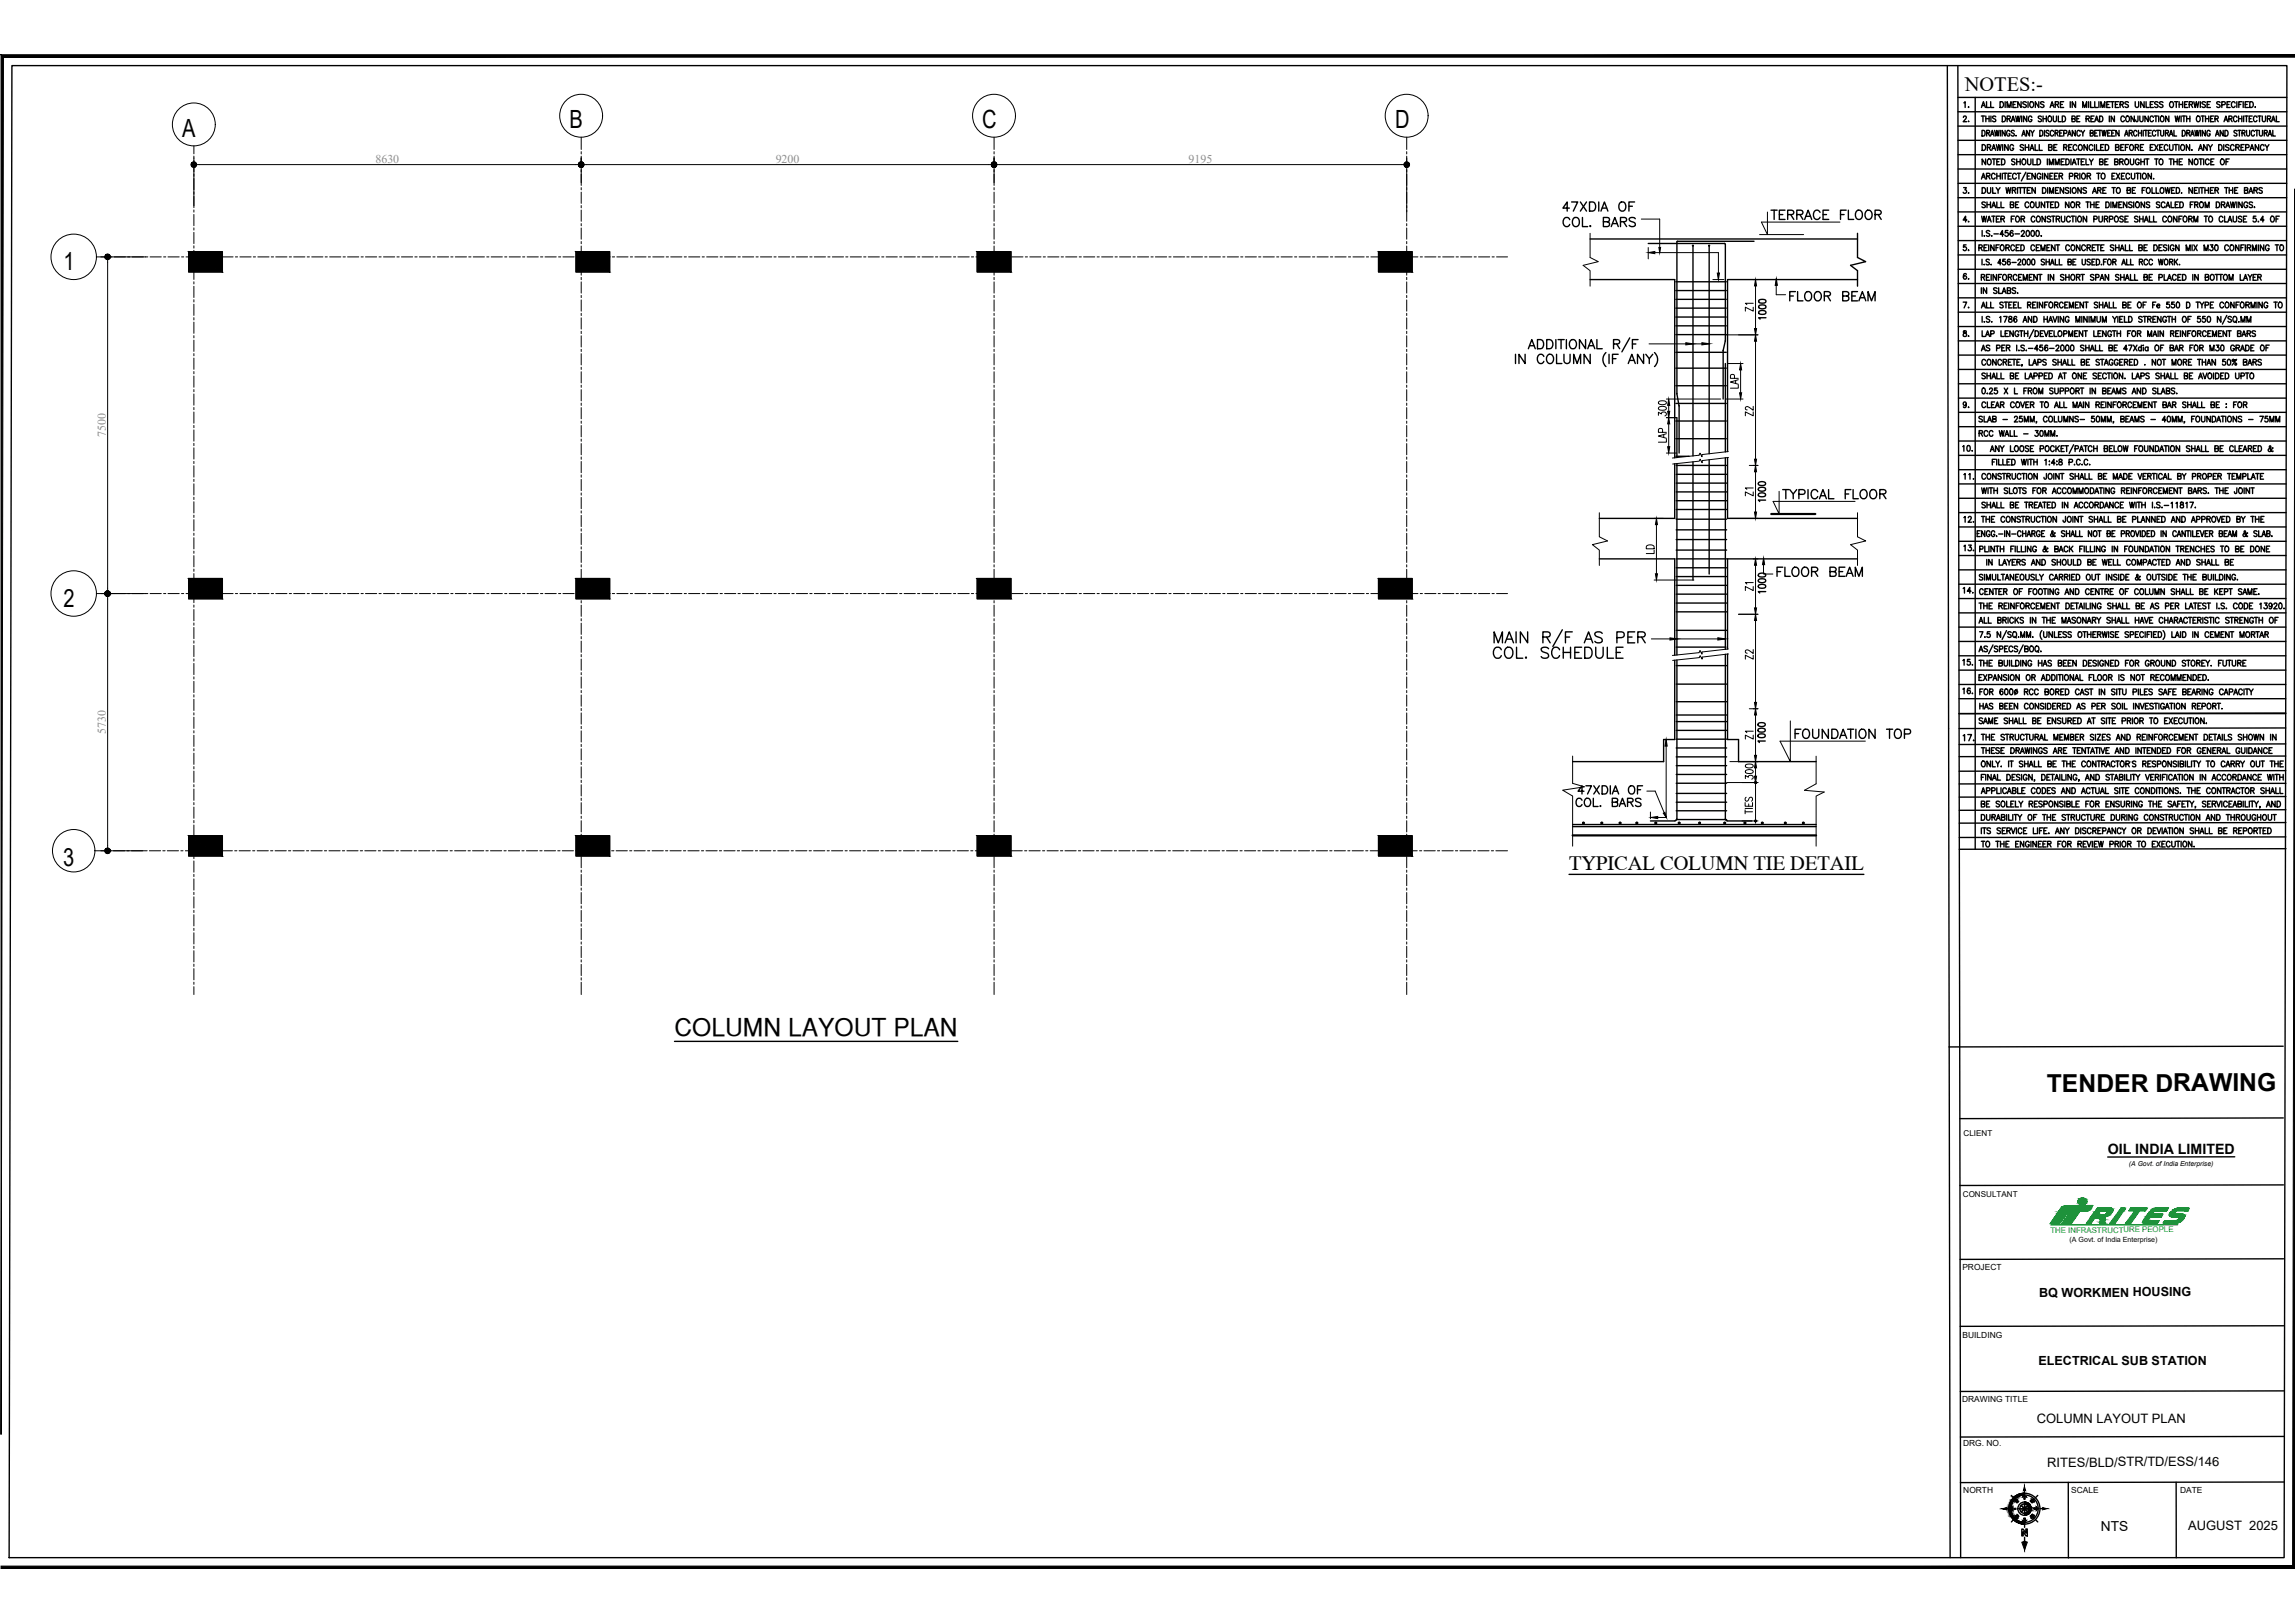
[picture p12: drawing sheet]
<svg xmlns="http://www.w3.org/2000/svg" width="420mm" height="297mm" viewBox="0 0 420 297" stroke-linecap="round" stroke-linejoin="round" font-family="sans-serif">
<defs><g id="words">
<text font-size="5.3" x="272.7" y="121.7">COL. SCHEDULE</text>
<text font-size="4.9" x="326.7" y="56.4">FLOOR BEAM</text>
<g font-size="4.6">
<text x="104.2" y="23.5">B</text>
<text x="179.8" y="23.5">C</text>
<text x="255.4" y="23.5">D</text>
<text x="33.3" y="25">A</text>
<text x="11.6" y="49.5">1</text>
<text x="11.6" y="111.1">2</text>
<text x="11.5" y="158.5">3</text>
</g>
<g font-size="4.5">
<text x="123.5" y="189.6">COLUMN LAYOUT PLAN</text>
<text x="374.7" y="199.8">TENDER DRAWING</text>
</g>
<g font-size="4.4">
<text x="323.5" y="41.3">TERRACE FLOOR</text>
<text x="318.6" y="58.2">Z1</text>
<text x="306.2" y="77.3" transform="rotate(-90 306.2 77.3)">300</text>
<text x="322.1" y="77.3" transform="rotate(-90 322.1 77.3)">Z2</text>
<text x="318.6" y="92.1">Z1</text>
<text x="304.1" y="102.7" transform="rotate(-90 304.1 102.7)">LD</text>
<text x="324.6" y="106.5">FLOOR BEAM</text>
<text x="318.6" y="109.4">Z1</text>
<text x="322.1" y="121.7" transform="rotate(-90 322.1 121.7)">Z2</text>
<text x="318.6" y="136.5">Z1</text>
<text x="322.1" y="143.9" transform="rotate(-90 322.1 143.9)">300</text>
</g>
<g font-size="4">
<text x="358.4" y="23.6">2.</text>
<text x="361.6" y="42" transform="rotate(-90 361.6 42)">4.</text>
<text x="361.6" y="36.7" transform="rotate(-90 361.6 36.7)">3.</text>
<text x="361.6" y="47.3" transform="rotate(-90 361.6 47.3)">5.</text>
<text x="361.6" y="52.2" transform="rotate(-90 361.6 52.2)">6.</text>
<text x="361.6" y="57.5" transform="rotate(-90 361.6 57.5)">7.</text>
<text x="361.6" y="62.8" transform="rotate(-90 361.6 62.8)">8.</text>
<text x="361.6" y="75.8" transform="rotate(-90 361.6 75.8)">9.</text>
</g>
<g font-size="3.7">
<text x="359.7" y="16.6">NOTES:-</text>
<text x="287.3" y="159.2">TYPICAL COLUMN TIE DETAIL</text>
</g>
<text font-size="3.5" x="361.6" y="20.8" transform="rotate(-90 361.6 20.8)">1.</text>
<g font-size="3.1">
<text x="370.8" y="279" transform="rotate(-90 370.8 279)">NE</text>
<text x="370.8" y="276.2" transform="rotate(-90 370.8 276.2)">SE</text>
<text x="371.5" y="277.6">W</text>
</g>
<g font-size="2.6">
<text x="385.9" y="211.2">OIL INDIA LIMITED</text>
<text x="367.9" y="277.3">E</text>
</g>
<text font-size="2.5" x="384.6" y="280.1">NTS</text>
<g font-size="2.4">
<text x="372.9" y="260.4">COLUMN LAYOUT PLAN</text>
<text x="374.8" y="268.4">RITES/BLD/STR/TD/ESS/146</text>
<text x="400.6" y="280">AUGUST 2025</text>
</g>
<g font-size="2.3">
<text x="373.3" y="237.3">BQ WORKMEN HOUSING</text>
<text x="373.2" y="249.8">ELECTRICAL SUB STATION</text>
</g>
<g font-size="2.2" fill="#8f8f8f">
<text x="68.7" y="29.8">8630</text>
<text x="142" y="29.8">9200</text>
<text x="217.6" y="29.8">9195</text>
<text x="19.3" y="80" transform="rotate(-90 19.3 80)">7500</text>
<text x="19.3" y="134.4" transform="rotate(-90 19.3 134.4)">5730</text>
</g>
<g font-size="1.5">
<text x="390" y="140.3">’</text>
<text x="359.5" y="207.9">CLIENT</text>
<text x="359.3" y="219.1">CONSULTANT</text>
<text x="359.3" y="232.5">PROJECT</text>
<text x="359.3" y="244.8">BUILDING</text>
<text x="359.2" y="256.6">DRAWING TITLE</text>
<text x="359.4" y="264.7">DRG. NO.</text>
<text x="359.4" y="273.3">NORTH</text>
<text x="379.2" y="273.2">SCALE</text>
<text x="399.1" y="273.2">DATE</text>
</g>
<text font-size="1.4" fill="#009926" x="375.4" y="225.6">THE INFRASTRUCTURE PEOPLE</text>
<text font-size="1.3" x="378.9" y="227.3">(A Govt. of India Enterprise)</text>
<text font-size="1.2" x="389.8" y="213.3">(A Govt. of India Enterprise)</text>
</g></defs>
<!-- layer: TEXT-1 -->
<path d="M2.2 12h416.5l-.5 273.1h-416.5z" fill="none" stroke="#000" stroke-width=".25"/>
<!-- layer: FORMATDRG -->
<g fill="#000" stroke="#000" stroke-width=".18">
<path d="M420.2 34.5v252.6l-.5-.5z"/>
<path d="M.2 10l.4 .5-.4 252.1zM.2 10l.4 .5 419.6-.5zM.6 10.5l419.6-.5v.5z"/>
<path d="M.2 287.1h420l-.5-.5zM.2 286.6h419.5l-419.5 .5z"/>
</g>
<g fill="#009926" stroke="#009926" stroke-width=".18">
<path d="M381.1 220.4h.3z"/>
<path d="M378.1 220.7l5-.1z"/>
<path d="M383.5 221.8l.9-.1z"/>
<path d="M379.8 221.8h.2z"/>
<path d="M379.6 221.8h1.1z"/>
<path d="M382.6 223h.7l-.5 .9z"/>
<path d="M384.5 223.7h.8v.2z"/>
<path d="M375.4 224l1.6-.1z"/>
<path d="M378.9 222h1.7l-1.4 2z"/>
<path d="M384 221.1h2.5z"/>
<path d="M383.7 221.5h3.1v.1z"/>
<path d="M388.3 221.1h.8z"/>
<path d="M388.3 221.1h.8l-.2 .5z"/>
<path d="M390.1 221.1h3z"/>
<path d="M390.1 221.1h3l-.4 .5z"/>
<path d="M390.7 221.8h.8l-1.4 2.1z"/>
<path d="M393.6 221.8l.7-.1z"/>
<path d="M393.6 222.7h2z"/>
<path d="M393.2 223.4h.2z"/>
<path d="M392.3 223.8h2.7l-.1 .1z"/>
<path d="M394.7 221.1h2.2z"/>
<path d="M393.8 221.5h2.9l-.1 .1z"/>
<path d="M397.8 221.5h2.8v.1z"/>
<path d="M397.6 221.7h.7z"/>
<path d="M399.3 222.2h.2z"/>
<path d="M398.4 223.4h1z"/>
<path d="M396.1 223.8h2.5z"/>
<path d="M381.2 219.3h.2zM381.1 219.3h.3z"/>
<path d="M381.1 219.3h.4zM381 219.3h.5z"/>
<path d="M381 219.3h.6zM380.9 219.3h.7z"/>
<path d="M380.9 219.3l.7 .1zM380.9 219.4h.7z"/>
<path d="M380.9 219.4h.8zM380.8 219.4h.9z"/>
<path d="M380.8 219.4h1zM380.7 219.4h1.1z"/>
<path d="M380.7 219.4l1.1 .1zM380.7 219.5h1.1z"/>
<path d="M380.7 219.5h1.1zM380.7 219.5h1.1z"/>
<path d="M380.6 219.5h1.3zM380.6 219.5h1.3z"/>
<path d="M380.6 219.5l1.3 .1zM380.6 219.5l1.3 .1z"/>
<path d="M380.6 219.6l1.4 .1zM380.6 219.6l1.4 .1z"/>
<path d="M380.5 219.7h1.5zM380.5 219.7h1.5z"/>
<path d="M380.5 219.7l1.5 .1zM380.5 219.7l1.5 .1z"/>
<path d="M380.5 219.8h1.5zM380.5 219.8h1.5z"/>
<path d="M380.5 219.8l1.5 .1zM380.5 219.8l1.5 .1z"/>
<path d="M380.5 219.9h1.5zM380.5 219.9h1.5z"/>
<path d="M380.5 219.9l1.5 .1zM380.5 219.9l1.5 .1z"/>
<path d="M380.5 220h1.5zM380.5 220h1.5z"/>
<path d="M380.5 220h1.5zM380.5 220l1.5 .1z"/>
<path d="M380.5 220.1h1.5zM380.5 220.1h1.4z"/>
<path d="M380.6 220.1h1.3zM380.6 220.1l1.3 .1z"/>
<path d="M380.6 220.2h1.3zM380.6 220.2h1.3z"/>
<path d="M380.6 220.2h1.3zM380.6 220.2l1.2 .1z"/>
<path d="M380.7 220.3h1.1zM380.7 220.3h1.1z"/>
<path d="M380.7 220.3h1.1zM380.7 220.3l1 .1z"/>
<path d="M380.8 220.4h.9zM380.8 220.4h.8z"/>
<path d="M380.9 220.4h.7zM380.9 220.4h.7z"/>
<path d="M380.9 220.4h.7zM380.9 220.4h.6z"/>
<path d="M381 220.4h.5zM381 220.4h.4z"/>
<path d="M381.1 220.4l.3 .1zM381.1 220.5h.3z"/>
<path d="M378.1 220.7h5zM377.9 220.7h5.2z"/>
<path d="M377.9 220.7h5.2zM377.7 220.8h5.3z"/>
<path d="M377.7 220.8l5.2 .2 .1-.2zM377.5 221l.2-.2 5.2 .2z"/>
<path d="M377.5 221l5.4 .2v-.2zM377.5 221l5.4 .2h-5.6z"/>
<path d="M377.3 221.2h5.6zM377.3 221.2h5.5h-5.6z"/>
<path d="M377.2 221.2l5.3 .3 .3-.3zM377.2 221.2l5.3 .3h-5.4z"/>
<path d="M377.1 221.5h5.4zM377.1 221.5h5.3h-5.4z"/>
<path d="M377 221.5h5.4zM377 221.5l5.4 .1z"/>
<path d="M377 221.6h5.4zM377 221.6h4.8z"/>
<path d="M377 221.6h4.8zM377 221.6h2.1z"/>
<path d="M377 221.6h2.1zM377 221.6l1.8 .1z"/>
<path d="M387.9 221.8h.7zM387.9 221.8h.7z"/>
<path d="M385.9 221.8h.8zM385.9 221.8h.8z"/>
<path d="M383.5 221.8h.9zM383.5 221.8h.9z"/>
<path d="M379.8 221.8h.9zM379.6 221.8h1.1zM379.5 221.8h1.2z"/>
<path d="M376.9 221.7l1.7 .1 .2-.1zM376.9 221.7l1.7 .1h-1.8z"/>
<path d="M379.5 221.8h1.2zM379.2 221.9h1.4z"/>
<path d="M385.8 221.8l.8 .1 .1-.1zM385.8 221.8l.8 .1h-.8z"/>
<path d="M379.2 221.9l1.4 .1v-.1zM378.9 222l.3-.1 1.4 .1z"/>
<path d="M385.8 221.9h.8zM385.8 221.9l.7 .1h-.8z"/>
<path d="M385.7 222h.8zM385.7 222l.8 .1z"/>
<path d="M383.5 221.8l.7 .3 .2-.3zM383.5 221.8l.7 .3h-.9z"/>
<path d="M383.3 222.1h.9zM383.3 222.1l.8 .1h-.9z"/>
<path d="M376.8 221.8l1.6 .4 .2-.4zM376.8 221.8l1.6 .4h-1.8z"/>
<path d="M385.7 222.1l.7 .1 .1-.1zM385.7 222.1l.7 .1h-.8z"/>
<path d="M385.6 222.2h.8zM385.6 222.2h.8z"/>
<path d="M383.2 222.2h.9zM383.2 222.2h.8z"/>
<path d="M385.5 222.2h.9zM385.4 222.3h.9z"/>
<path d="M383.2 222.2l.8 .1zM383.2 222.2l.8 .1z"/>
<path d="M385.4 222.3h.9zM385.2 222.3h1z"/>
<path d="M385.2 222.3h1zM384.1 222.3h2.1z"/>
<path d="M383.1 222.3h1zM383.1 222.3h1z"/>
<path d="M383.1 222.3l3 .1 .1-.1zM383.1 222.3l3 .1h-3.1z"/>
<path d="M383 222.4l2.7 .2 .4-.2zM383 222.4l2.7 .2h-2.8z"/>
<path d="M382.9 222.6h2.8zM382.9 222.6h2.6z"/>
<path d="M382.9 222.6h2.6zM382.9 222.6l2.5 .1z"/>
<path d="M382.9 222.7l2.5 .1v-.1zM382.9 222.7l2.5 .1h-2.6z"/>
<path d="M382.8 222.8h2.6zM382.8 222.8l2.6 .1z"/>
<path d="M383.5 222.9h1.9zM383.5 222.9h1.9z"/>
<path d="M382.7 222.9h.8zM382.7 222.9h.8z"/>
<path d="M384.5 222.9h.9zM384.5 222.9h.9z"/>
<path d="M376.6 222.2l1.2 .8 .6-.8zM376.6 222.2l1.2 .8h-1.8z"/>
<path d="M382.7 222.9l.7 .1 .1-.1zM382.7 222.9l.7 .1h-.7z"/>
<path d="M384.5 222.9l.9 .1v-.1zM384.5 222.9l.9 .1h-.9z"/>
<path d="M382.7 223h.7zM382.7 223h.6z"/>
<path d="M384.5 223l.9 .2v-.2zM384.5 223l.9 .2h-.9z"/>
<path d="M384.5 223.2l.9 .1zM384.5 223.2l.9 .1z"/>
<path d="M384.5 223.3l.8 .4 .1-.4zM384.5 223.3l.8 .4h-.8z"/>
<path d="M382.6 223l-.6 .9h.8zM382 223.9h.8z"/>
<path d="M387.9 221.8l-.7 2.1 1.4-2.1zM387.9 221.8l-.7 2.1h-.9z"/>
<path d="M384.4 223.9h.9zM384.5 223.7l.8 .2h-.9z"/>
<path d="M386.3 223.9h.9zM386.8 223.9h.4zM386.3 223.9h.9z"/>
<path d="M376 223l1 .9 .8-.9zM376 223l1 .9h-1.6z"/>
<path d="M378.9 222l-1.4 2h1.7zM377.5 224h1.7z"/>
<path d="M384 221.1l2.6 .1zM384 221.1l2.6 .1z"/>
<path d="M384 221.2h2.7zM384 221.2h2.7z"/>
<path d="M383.9 221.2l2.9 .1-.1-.1zM383.9 221.2l2.9 .1h-3z"/>
<path d="M383.8 221.3l3 .2v-.2zM383.8 221.3l3 .2h-3.1z"/>
<path d="M383.7 221.5v.1h3.1zM383.7 221.6h3.1z"/>
<path d="M388.3 221.1l-.3 .5h.9zM388 221.6h.9z"/>
<path d="M389.8 221.6h2.9zM390.1 221.1l2.6 .5h-2.9z"/>
<path d="M390.7 221.8h.8zM390.7 221.8h.8z"/>
<path d="M390.7 221.8l-1.6 2.1h1zM389.1 223.9h1z"/>
<path d="M393.6 221.8l.4 .4 .3-.4zM393.6 221.8l.4 .4h-.8z"/>
<path d="M393.2 222.2h2.7zM393.2 222.2h2.7z"/>
<path d="M393.2 222.2l2.5 .4 .2-.4zM393.2 222.2l2.5 .4h-2.8z"/>
<path d="M392.9 222.6l2.7 .1 .1-.1zM392.9 222.6l2.7 .1h-2.8z"/>
<path d="M392.8 222.7h.8zM392.8 222.7h.8z"/>
<path d="M392.8 222.7l.6 .4 .2-.4zM392.8 222.7l.6 .4h-.8z"/>
<path d="M392.6 223.1l.7 .1 .1-.1zM392.6 223.1l.7 .1h-.8z"/>
<path d="M392.5 223.2l.7 .1 .1-.1zM392.5 223.2l.7 .1h-.7z"/>
<path d="M392.5 223.3h.7zM392.5 223.3h.7zM392.4 223.3h.8zM392.4 223.3h.8z"/>
<path d="M392.4 223.3l.8 .1zM392.4 223.3l.8 .1z"/>
<path d="M392.4 223.4h2.8zM392.4 223.4h2.8z"/>
<path d="M392.4 223.4l2.7 .2 .1-.2zM392.4 223.4l2.7 .2h-2.8z"/>
<path d="M392.3 223.6l2.7 .1 .1-.1zM392.3 223.6l2.7 .1h-2.7z"/>
<path d="M392.3 223.7h2.7zM392.3 223.7l2.7 .1z"/>
<path d="M392.5 223.9h2.4zM392.3 223.8l2.6 .1h-2.4z"/>
<path d="M394.7 221.1h2.2zM394.5 221.1h2.4z"/>
<path d="M394.5 221.1h2.4zM394.3 221.2h2.6z"/>
<path d="M394.3 221.2h2.6zM394.1 221.2h2.8z"/>
<path d="M394.1 221.2l2.7 .1 .1-.1zM393.9 221.3l.2-.1 2.7 .1z"/>
<path d="M393.9 221.3l2.8 .2 .1-.2zM393.9 221.3l2.8 .2h-2.9z"/>
<path d="M393.8 221.5l-.1 .1h2.9zM393.7 221.6h2.9z"/>
<path d="M398.7 221.1l2 .1zM398.5 221.2h2.2z"/>
<path d="M398.5 221.2h2.2zM398.3 221.2h2.4z"/>
<path d="M398.3 221.2l2.4 .1v-.1zM398 221.3l.3-.1 2.4 .1z"/>
<path d="M398 221.3l2.6 .2 .1-.2zM397.8 221.5l.2-.2 2.6 .2z"/>
<path d="M397.7 221.6h2.9zM397.8 221.5l2.8 .1h-2.9z"/>
<path d="M397.6 221.7h.7zM397.4 221.8h.8z"/>
<path d="M397.4 221.8h.8zM397.4 221.8l.8 .1z"/>
<path d="M397.4 221.9l.7 .1 .1-.1zM397.4 221.9l.7 .1h-.8z"/>
<path d="M397.3 222l.8 .1zM397.3 222l.8 .1z"/>
<path d="M397.3 222.1h.8zM397.3 222.1h.8z"/>
<path d="M397.2 222.1h1zM397.2 222.1h1z"/>
<path d="M397.2 222.1l1 .1zM397.2 222.1l1 .1z"/>
<path d="M399.3 222.2h.2zM398.8 222.2h.7z"/>
<path d="M397.2 222.2h1.6zM397.2 222.2h1.6z"/>
<path d="M397.2 222.2h2.3zM397.2 222.2h2.3z"/>
<path d="M397.2 222.2h2.5zM397.2 222.2h2.5z"/>
<path d="M397.2 222.2l2.6 .1zM397.2 222.2l2.6 .1z"/>
<path d="M397.2 222.3l2.7 .1zM397.2 222.3l2.7 .1z"/>
<path d="M397.2 222.4h2.7zM397.2 222.4h2.7z"/>
<path d="M397.2 222.4h2.8zM397.2 222.4h2.8z"/>
<path d="M397.2 222.4l2.8 .1zM397.2 222.4l2.8 .1z"/>
<path d="M397.3 222.5l2.7 .1zM397.3 222.5l2.7 .1zM397.4 222.6h2.6zM397.4 222.6h2.6z"/>
<path d="M397.4 222.6h2.6zM397.4 222.6l2.5 .1z"/>
<path d="M397.5 222.7h2.4zM397.5 222.7h2.4z"/>
<path d="M398.7 222.7h1.2zM398.7 222.7h1.2z"/>
<path d="M398.9 222.7l1 .1v-.1zM398.9 222.7l1 .1h-1z"/>
<path d="M398.9 222.8l.9 .2 .1-.2zM398.9 222.8l.9 .2h-.9z"/>
<path d="M398.9 223h.9zM398.9 223h.9z"/>
<path d="M398.9 223h.9zM398.9 223h.9z"/>
<path d="M398.9 223l.7 .2 .2-.2zM398.9 223l.7 .2h-.8z"/>
<path d="M398.8 223.2l.7 .1 .1-.1zM398.8 223.2l.7 .1h-.8z"/>
<path d="M398.7 223.3h.8zM398.6 223.3h.9z"/>
<path d="M398.6 223.3h.9zM398.5 223.4h1z"/>
<path d="M398.5 223.4h1zM398.4 223.4h1zM396.5 223.4h2.9z"/>
<path d="M396.5 223.4h2.9zM396.3 223.4h3.1z"/>
<path d="M396.3 223.4l2.9 .1 .2-.1zM396.3 223.4l2.9 .1h-3z"/>
<path d="M396.2 223.5h3zM396.2 223.5l3 .1z"/>
<path d="M396.2 223.6l2.8 .1 .2-.1zM396.2 223.6l2.8 .1h-2.9z"/>
<path d="M396.1 223.7l2.6 .1 .3-.1zM396.1 223.7l2.6 .1h-2.6z"/>
<path d="M396.1 223.8h2.6zM396.1 223.8h2.5z"/>
<path d="M396.1 223.8l2.3 .1zM396.1 223.9h2.3z"/>
</g>
<g fill="none" stroke="#000" stroke-width=".25">
<path d="M356.5 12.1l.3 179.5M358.4 12.1l.5 273M356.8 191.6l.2 93.5M418 191.5l-61.2 .1M409.1 211.7l-23.2 .1M418 204.6l-59.2 .1M418 216.9l-59.2 .1M418.1 230.4l-59.3 .1M418.1 242.6l-59.2 .1M418.1 254.6l-59.2 .1M378.7 271.3v13.8M398.4 271.3v13.8"/>
<path d="M418.1 262.9l-59.2 .1M418.1 271.2l-59.2 .1"/>
</g>
<g fill="none" stroke="#009926" stroke-width=".25">
<path d="M380.7 219.4a.75 .75 0 0 1 .8-.1 .75 .75 0 0 1 .5 .8 .76 .76 0 0 1-.9 .3 .76 .76 0 0 1-.6-.8zM377.5 221l.6-.3 5-.1a1.14 1.14 0 0 1-1.3 1l-3 .1-1.8 2.2-1.6 .1zM378.9 222l.6-.2h1.2l-1.5 2.2h-1.7zM383.5 221.8l.9-.1-.3 .6h1.1l.3-.1 .4-.4h.8a1.47 1.47 0 0 1-1.3 .9l-.1 1.2h-.9l.1-1h-1l-.7 1h-.8zM384 221.1h2.5l.2 .1 .1 .4h-3.1zM387.9 221.8h.7l-1.4 2.1h-.9zM388.3 221.1h.8l-.2 .5h-.9zM390.1 221.1h3l-.4 .5h-2.9zM390.7 221.8h.8l-1.5 2.1h-.9zM393.6 221.8h.7l-.3 .4h1.9l-.3 .6-2-.1-.4 .6v.1h2l-.3 .5h-2.4l-.2-.1 .1-.4zM393.8 221.5l.5-.3 2.6-.1-.3 .5h-2.9zM397.4 221.9l.9-.2-.2 .3 .1 .2 1.5 .1 .3 .2a1.81 1.81 0 0 1-1.6 1.4l-2.3-.1 .2-.4h2.1a.49 .49 0 0 0 .5-.6l-1.5-.2a.34 .34 0 0 1-.2-.5z"/>
<path d="M397.8 221.5l.9-.4h2l-.1 .5h-2.9zM398.7 224.1l-23.2 .1"/>
</g>
<!-- layer: 0 -->
<g fill="none" stroke="#000" stroke-width=".25">
<path d="M370.1 279.9h.3l.5 .7v-.8h.2l.1 1.3h-.3l-.5-.8v.8h-.3zM373.1 273.7l-.5 .4M370.6 281.4v.7"/>
<circle cx="370.6" cy="276.1" r="1.22"/>
<circle cx="370.6" cy="276.1" r="2.51"/>
<circle cx="370.6" cy="276.1" r="2.83"/>
</g>
<g fill="#000" stroke="#000" stroke-width=".18">
<path d="M366.6 276.1l.7 .2-.1-.2zM366.6 276.1l.7-.2-.1 .2z"/>
<path d="M370.6 272.1l.2 .7-.2-.1zM370.6 272.1l-.2 .7 .2-.1z"/>
<path d="M370.6 282.1v1.6l.6-1.5zM370.1 282.3l.5-.2v1.6z"/>
</g>
<!-- layer: THIN-L -->
<g fill="none" stroke="#000" stroke-width=".25">
<path d="M358.5 17.8h60.2M358.5 28.3h60.1M358.5 25.7h60.2M358.5 23.1h60.2M358.5 20.5h60.2M358.5 30.9h60.1M358.5 33.6h60.1M358.5 38.8h60.1M358.5 36.2h60.1M358.5 49.3h60.1M358.5 44h60.1M358.5 41.4h60.1"/>
<path d="M358.5 46.7h60.1M358.5 51.9h60.1M358.5 59.8h60.1M358.5 54.5h60.1M358.5 57.1h60.1M358.5 62.4h60.1M358.5 72.9h60M358.5 70.2h60.1M358.5 67.6h60.1M358.5 65h60.1M358.6 75.5h59.9M358.6 78.1h59.9"/>
<path d="M358.6 86h59.9M358.6 80.7h59.9M358.6 83.3h59.9M358.6 93.8h59.9M358.6 91.2h59.9M358.6 96.4h59.9M358.6 88.6h59.9M358.6 99.1h59.9M358.6 104.3h59.9M358.6 106.9h59.9M358.6 101.7h59.9M358.6 109.5h59.9"/>
<path d="M358.6 112.2h59.9M358.6 117.4h59.9M358.6 114.8h59.9M358.6 120h59.9M358.6 125.3h59.9M358.6 122.6h59.9M358.6 127.9h59.9M418.5 133.2l-59.8 .1M418.5 136.2l-59.8 .1M418.5 138.4l-59.8 .1M418.5 130.5l-59.9 .1h59.9M418.5 141l-59.8 .1"/>
<path d="M418.5 143.4l-59.8 .1M418.5 145.8l-59.8 .1M418.5 148.2l-59.8 .1M418.5 150.5l-59.8 .2M418.5 153.2l-59.8 .1M418.5 155.3l-59.8 .1"/>
</g>
<!-- layer: text -->
<g fill="none" stroke="#000" stroke-width=".25">
<path d="M362.8 19.7l.3-1.1 .4 1.1M362.9 19.3h.4M363.7 18.6v1.1h.5M364.4 18.6v1.1h.6M366.2 18.6a.54 .54 0 0 1 .6 .5 .54 .54 0 0 1-.6 .6zM367.1 18.6v1.1M367.5 19.7v-1.1l.3 1.1 .4-1.1v1.1M368.5 19.1h.4M369.1 18.6h-.6v1.1h.6M370 18.6v1.1l-.6-1.1v1.1M371 18.8l-.3-.2-.4 .2 .1 .2 .6 .4a.34 .34 0 0 1-.3 .3 .34 .34 0 0 1-.4-.2M371.3 18.6v1.1"/>
<path d="M371.8 18.7a.48 .48 0 0 1 .5 .4 .48 .48 0 0 1-.5 .5l-.2-.3zM373.3 18.6v1.1l-.7-1.1v1.1M374.2 18.8l-.2-.2-.3 .1-.1 .3 .5 .2 .1 .3-.2 .2-.4-.2M375.3 19.7l.4-1.1 .3 1.1M375.5 19.3h.4M376.3 19.1h.5v-.4l-.5-.1v1.1M376.6 19.1l.3 .6M377.2 19.1h.4M377.8 18.6h-.6v1.1h.6M379 18.6v1.1M380 18.6v1.1l-.6-1.1v1.1M381.3 19.7v-1.1l.4 1.1 .3-1.1v1.1"/>
<path d="M382.4 18.6v1.1M382.7 18.6v1.1h.6M383.5 18.6v1.1h.5M384.3 18.6v1.1M384.6 19.7v-1.1l.4 1.1 .3-1.1v1.1M385.7 19.1h.4M386.3 18.6h-.6v1.1h.6M386.4 18.6h.7M386.7 18.6v1.1M387.3 19.1h.3M387.9 18.6h-.6v1.1h.6M388.1 19.1h.6v-.4l-.6-.1v1.1"/>
<path d="M388.4 19.1l.3 .6M389.7 18.8l-.3-.2-.4 .2 .1 .2 .6 .4a.34 .34 0 0 1-.3 .3 .34 .34 0 0 1-.4-.2M390.9 18.6v.9l.3 .2 .3-.2v-.9M392.5 18.6v1.1l-.6-1.1v1.1M392.9 18.6v1.1h.5M393.7 19.1h.3M394.2 18.6h-.5v1.1h.5M395.1 18.8l-.2-.2-.4 .1v.3l.5 .2 .1 .3-.2 .2-.4-.2M396 18.8l-.2-.2-.4 .2v.2l.6 .4a.34 .34 0 0 1-.3 .3 .34 .34 0 0 1-.3-.2M397.4 18.7l.1-.1a.53 .53 0 0 1 .4 .5 .53 .53 0 0 1-.4 .6 .65 .65 0 0 1-.1-1zM398.1 18.6h.6M398.4 18.6v1.1"/>
<path d="M398.9 19.1h.7M398.9 18.6v1.1M399.6 18.6v1.1M399.9 19.1h.4M400.5 18.6h-.6v1.1h.6M400.8 19.1h.5v-.4l-.5-.1v1.1M401.1 19.1l.3 .6M401.6 18.6l.3 1.1 .2-1.1 .2 1.1 .2-1.1M402.8 18.6v1.1M403.8 18.8l-.3-.2-.4 .2 .1 .2 .5 .2 .1 .3-.3 .2-.4-.2M404.1 19.1h.3M404.7 18.6h-.6v1.1h.6"/>
<path d="M406.4 18.8l-.2-.2-.3 .1v.3l.5 .2v.3l-.2 .2-.4-.2M406.8 19.2l.5-.1v-.4l-.5-.1v1.1M407.7 19.1h.4M408.3 18.6h-.6v1.1h.6M409.2 18.9a.35 .35 0 0 0-.4-.3 .35 .35 0 0 0-.3 .4v.3a.35 .35 0 0 0 .3 .4 .35 .35 0 0 0 .4-.3M409.5 18.6v1.1M409.9 19.1h.3M410.4 18.6h-.5v1.1M410.7 18.6v1.1M411 19.1h.4M411.6 18.6h-.6v1.1h.6M411.9 18.6a.54 .54 0 0 1 .6 .5 .54 .54 0 0 1-.6 .6z"/>
<path d="M412.9 19.6h.1M287.3 38.1h-1.2l.8-1.1v1.6M287.7 37h1.1l-.8 1.6M289.3 37l1.1 1.6M289.7 39.8v1.7h1M290.4 37l-1.1 1.6M291 37h.6a.9 .9 0 0 1 .5 .8 .9 .9 0 0 1-.5 .8h-.6zM292.7 37v1.6M293.1 38.6l.6-1.6 .7 1.6M293.3 38.1h.8M296.5 37.2a.62 .62 0 0 1 .7-.2 .62 .62 0 0 1 .4 .6v.4a.64 .64 0 0 1-.6 .7 .64 .64 0 0 1-.6-.7zM298.2 37.7h.7"/>
<path d="M299.3 37h-1.1v1.6M362.7 21.2h.6M362.8 32.8l.3-1.1 .4 1.1M362.8 39.6l.2 1 .2-1 .3 1 .2-1M362.9 23.9a.52 .52 0 0 1 .5 .5 .52 .52 0 0 1-.5 .5zM362.9 26.5a.54 .54 0 0 1 .6 .5 .54 .54 0 0 1-.6 .5zM362.9 34.3a.53 .53 0 0 1 .6 .6 .53 .53 0 0 1-.6 .5zM362.9 32.4h.4M363 21.2v1.1M363.5 37.1l-.3-.1h-.3v.3l.5 .3 .1 .3-.3 .1-.4-.1M363.5 29.1v1l-.6-1v1M363.6 21.2v1.1"/>
<path d="M363.6 21.7h.6M363.7 32.2h.5v-.4l-.5-.1v1.1M363.7 24.3h.5v-.4h-.5v1M363.8 37v1M363.8 37.5h.6M363.8 27l.6-.1v-.3l-.6-.1v1M363.8 34.3v.8l.3 .3 .3-.2v-.9M363.9 29.2l.2-.1a.53 .53 0 0 1 .4 .5 .53 .53 0 0 1-.4 .5l-.3-.4zM364 24.3l.3 .6M364 32.2l.3 .6M364.1 27l.3 .5M364.2 21.2v1.1"/>
<path d="M364.4 37v1M364.4 24.9l.3-1 .4 1M364.5 21.2v1.1M364.5 24.6h.4M364.6 27.5l.4-1 .4 1M364.6 38l.4-1 .4 1M364.6 39.6h.7M364.7 29.1h.7M364.8 27.2h.4M364.8 37.7h.4M364.8 34.3v1.1h.6M365 39.6v1"/>
<path d="M365 29.1v1M365.2 23.9l.2 1 .2-1 .2 1 .2-1M365.3 32a.34 .34 0 0 0-.5-.3 .34 .34 0 0 0-.2 .4v.3a.34 .34 0 0 0 .2 .4 .34 .34 0 0 0 .5-.3M365.4 21.4l-.2-.2-.4 .2 .1 .2 .4 .3v.3l-.3 .1-.2-.2M365.4 34.3l.4 .5v.6M365.5 26.5l.2 1 .2-1 .3 1 .2-1M365.6 37v1h.5M365.6 31.7v1.1M365.6 29.6h.3M365.6 32.2h.6M366.1 39.6h-.6v1h.6M366.2 34.3l-.4 .5"/>
<path d="M366.2 29.1h-.6v1h.6M366.2 23.9v1M366.2 31.7v1.1M366.3 37v1h.6M366.4 29.1a.54 .54 0 0 1 .7 .5 .54 .54 0 0 1-.7 .5zM366.6 21.2a.52 .52 0 0 1 .6 .6 .52 .52 0 0 1-.6 .5zM366.6 31.7v1.1M366.6 26.5v1M366.8 31.7h.6M367.1 31.7v1.1M367.1 23.9v1l-.6-1v1M367.2 34.3l.3 1.1 .2-1.1 .2 1.1 .2-1.1"/>
<path d="M367.5 21.7h.5v-.4l-.5-.1v1.1M367.6 26.5v1l-.6-1v1M367.6 32.2h.4M367.7 21.7l.3 .6M368 24.1l-.1-.2a.52 .52 0 0 0-.6 .4 .52 .52 0 0 0 .3 .6l.3-.1 .1-.3h-.2M368 37.5l.6-.1v-.4h-.6v1l.6-.1v-.3l-.2-.1M368.2 31.7h-.6v1.1h.6M368.2 22.3l.4-1.1 .3 1.1M368.3 21.9h.5M368.4 34.8h.5l.1-.4-.6-.1v1.1M368.6 26.7a.35 .35 0 0 0-.4-.2 .35 .35 0 0 0-.2 .4v.2a.35 .35 0 0 0 .3 .4 .35 .35 0 0 0 .3-.4h-.2M368.7 34.8l.3 .6"/>
<path d="M368.8 24l-.2-.1-.4 .1 .1 .3 .5 .3-.2 .3-.4-.1M368.8 39.6h-.6v1M368.9 29.2l-.2-.1-.4 .1 .1 .3 .5 .4-.2 .2-.4-.1M369 37.5h.4M369 21.2l.2 1.1 .2-1.1 .3 1.1 .2-1.1M369.1 24.8v.1zM369.1 32a.35 .35 0 0 0-.4-.3 .35 .35 0 0 0-.3 .4v.3a.35 .35 0 0 0 .3 .4 .35 .35 0 0 0 .4-.3M369.2 39.6a.52 .52 0 0 1 .5 .4 .52 .52 0 0 1-.3 .6 .56 .56 0 0 1-.4-.4 .56 .56 0 0 1 .2-.6zM369.2 29.1v1M369.2 29.6h.6M369.3 31.7h.6M369.4 34.3v1.1"/>
<path d="M369.6 37h-.6v1h.6M369.6 34.3h.6M369.6 31.7v1.1M369.8 29.1v1M369.9 34.3v1.1M370.1 21.2v1.1M370.2 24.9l.3-1 .3 1M370.2 29.2l.2-.1a.53 .53 0 0 1 .5 .5 .53 .53 0 0 1-.5 .5l-.2-.4zM370.3 34.3h.6M370.3 24.6h.4M370.5 26.6l-.3-.1h-.3v.3l.5 .3 .1 .3-.3 .1-.4-.1M370.6 34.3v1.1"/>
<path d="M370.8 26.5v1M370.8 27h.6M370.9 31.5l-.8 1.6M371.1 21.2v1.1l-.6-1.1v1.1M371.1 34.8h.4M371.1 32.2h.4M371.2 29.1v.8l.3 .2 .3-.1v-.9M371.4 37.2a.35 .35 0 0 0-.4-.2 .35 .35 0 0 0-.3 .4v.2a.35 .35 0 0 0 .3 .4 .35 .35 0 0 0 .4-.3M371.4 26.5v1M371.6 23.9v1l-.6-1v1M371.6 27.5l.4-1 .4 1M371.7 34.3h-.6v1.1h.6"/>
<path d="M371.7 31.7h-.6v1.1h.6M371.8 23.9l.3 .4v.6M371.8 27.2h.4M371.9 37a.48 .48 0 0 1 .5 .5 .48 .48 0 0 1-.5 .5l-.2-.4zM372 21.5a.33 .33 0 0 0-.4-.3 .33 .33 0 0 0-.3 .4v.3a.32 .32 0 0 0 .4 .4 .32 .32 0 0 0 .3-.4h-.2M372.2 29.1v1h.5M372.4 23.9l-.3 .4M372.5 39.8a.35 .35 0 0 0-.4-.2 .35 .35 0 0 0-.2 .4v.2a.35 .35 0 0 0 .2 .4 .35 .35 0 0 0 .4-.2M372.6 26.5v1h.5M372.6 34.3v1.1l-.6-1.1v1.1M372.6 31.7v1.1l-.6-1.1v1.1M372.7 37v.7l.3 .3 .3-.1v-.9"/>
<path d="M372.9 29.1a.54 .54 0 0 1 .7 .5 .54 .54 0 0 1-.7 .5zM373 39.6h.1a.51 .51 0 0 1 .4 .5 .51 .51 0 0 1-.5 .5l-.2-.4zM373.3 26.5v1h.6M373.4 23.9a.52 .52 0 0 1 .6 .5 .52 .52 0 0 1-.6 .5zM373.6 32a.35 .35 0 0 0-.4-.3 .35 .35 0 0 0-.3 .4v.3a.34 .34 0 0 0 .4 .4 .34 .34 0 0 0 .3-.4h-.2M373.7 21.4l-.2-.2-.4 .2 .1 .2 .5 .3v.3l-.3 .1-.3-.2M373.9 34.3a.53 .53 0 0 1 .7 .6 .53 .53 0 0 1-.7 .5zM373.9 31.7v1.1M374 21.7h.6M374 21.2v1.1M374.3 23.9v1M374.3 37v1l-.6-1v1"/>
<path d="M374.5 39.6v1l-.7-1v1M374.6 37h.6M374.6 21.2v1.1M374.8 29.1v1M374.9 34.3v1.1M374.9 37v1M374.9 31.7v1.1l-.6-1.1v1.1M375.1 27l.5-.1v-.3l-.5-.1v1h.5l.1-.3-.2-.2M375.1 21.3l.1-.1a.5 .5 0 0 1 .4 .6 .5 .5 0 0 1-.5 .4l-.2-.3zM375.1 24l-.2-.1h-.3v.4l.4 .2 .1 .3-.2 .1-.3-.1M375.2 30.1v-1l.3 1 .4-1v1M375.2 35.4v-1.1l.4 1.1 .3-1.1v1.1"/>
<path d="M375.3 32.2h.3M375.4 39.7l-.2-.1-.4 .1v.2l.6 .3-.1 .4h-.3l-.2-.1M375.4 37.5h.4M375.6 39.6h.6M375.9 31.7h-.6v1.1h.6M375.9 21.2v.8l.3 .3 .2-.2 .1-.9M375.9 39.6v1M376 24.1a.32 .32 0 0 0-.4-.2 .32 .32 0 0 0-.3 .4v.2a.32 .32 0 0 0 .3 .4 .32 .32 0 0 0 .4-.3M376 37h-.6v1h.6M376 27h.4M376.1 32.2h.4M376.2 24.3h.5v-.4h-.5v1"/>
<path d="M376.3 37a.53 .53 0 0 1 .6 .5 .53 .53 0 0 1-.6 .5zM376.3 30.1v-1l.3 1 .4-1v1M376.3 34.8h.4M376.5 24.3l.3 .6M376.6 26.5h-.6v1h.6M376.7 31.7h-.6v1.1h.6M376.8 21.2v1.1h.5M376.9 34.3h-.6v1.1h.6M377 32.2h.5v-.4l-.5-.1v1.1M377.1 24.3h.3M377.3 32.2l.3 .6M377.3 29.6h.4"/>
<path d="M377.4 39.6v.7l.3 .3 .3-.1v-.9M377.5 21.2a.52 .52 0 0 1 .7 .6 .52 .52 0 0 1-.7 .5zM377.6 23.9h-.5v1h.5M377.8 34.3v1.1l-.6-1.1v1.1M377.8 27l.5-.1 .1-.3-.6-.1v1M377.8 24.4l.5-.1 .1-.4h-.6v1M377.9 29.1h-.6v1h.6M378.1 27l.3 .5M378.2 29.1a.54 .54 0 0 1 .6 .5 .54 .54 0 0 1-.6 .5zM378.5 24.9l.4-1 .3 1M378.7 24.6h.4M378.7 34.5l-.2-.2-.4 .2 .1 .2 .5 .3v.3l-.4 .1-.2-.2"/>
<path d="M378.7 27h.4M378.8 37v1l-.7-1v1M378.9 32.3l.5-.1v-.4l-.5-.1v1.1M379 39.8a.35 .35 0 0 0-.4-.2 .35 .35 0 0 0-.3 .4v.2a.35 .35 0 0 0 .3 .4 .35 .35 0 0 0 .4-.2M379.1 34.3v1.1M379.1 29.1v1M379.2 39.6h.6M379.2 37.1l.1-.1a.48 .48 0 0 1 .5 .5 .48 .48 0 0 1-.5 .5l-.2-.4zM379.3 26.5h-.6v1h.6M379.3 21.7h.5v-.4l-.5-.1v1.1l.6-.1v-.3l-.2-.2M379.4 30.1l.3-1 .4 1M379.5 39.6v1"/>
<path d="M379.5 29.8h.4M379.5 34.4a.48 .48 0 0 1 .6 .5 .48 .48 0 0 1-.6 .4l-.1-.3zM379.8 32.2l.6-.1v-.3l-.6-.1v1.1M379.9 23.9v1l-.5-1v1M380 39.6v1M380.1 37.5l.6-.1 .1-.2-.3-.2h-.4v1M380.1 32.2l.3 .6M380.2 29.1h.6M380.2 26.7a.35 .35 0 0 0-.4-.2 .35 .35 0 0 0-.3 .4v.2a.35 .35 0 0 0 .3 .4 .35 .35 0 0 0 .4-.2M380.2 21.7h.4M380.4 37.5l.4 .5M380.5 29.1v1"/>
<path d="M380.5 39.6h.1a.51 .51 0 0 1 .5 .5 .51 .51 0 0 1-.6 .5l-.2-.4zM380.7 26.5h.1a.51 .51 0 0 1 .4 .5 .51 .51 0 0 1-.5 .5l-.2-.4zM380.8 21.2h-.6v1.1h.6M380.8 31.7v1.1M380.8 24.1a.31 .31 0 0 0-.4-.2 .31 .31 0 0 0-.2 .4v.2a.31 .31 0 0 0 .3 .4 .31 .31 0 0 0 .3-.3M381 23.9l.3 .4v.6M381 34.3v1.1l-.6-1.1v1.1M381 29.6h.4M381.3 31.8v-.1a.53 .53 0 0 1 .5 .5 .53 .53 0 0 1-.5 .6 .65 .65 0 0 1 0-1zM381.6 29.1h-.6v1h.6M381.6 23.9l-.3 .4M381.9 29.1v1h.5"/>
<path d="M381.9 37h.6M381.9 21.7h.5v-.4l-.5-.1v1.1M382 34.5l-.3-.2-.3 .1v.3l.5 .2 .1 .3-.3 .2-.4-.2M382 39.6v1l-.6-1v1M382.1 32.2h.6v-.4l-.6-.1v1.1M382.1 26.5v1l-.6-1v1M382.2 37v1M382.2 21.7l.3 .6M382.4 32.2l.3 .6M382.5 29.1l.4 .5v.5M382.7 24.3h.4l.1-.4h-.5v1l.5-.1v-.2l-.2-.3M382.7 37.5h.7"/>
<path d="M382.7 37v1M382.8 21.7h.4M383.1 35.4l.4-1.1 .3 1.1M383.1 26.7a.35 .35 0 0 0-.4-.2 .35 .35 0 0 0-.2 .4v.2a.35 .35 0 0 0 .2 .4 .35 .35 0 0 0 .4-.2M383.2 35h.5M383.2 29.1l-.3 .5M383.4 37v1M383.4 21.2h-.6v1.1h.6M383.5 26.5v1M383.5 22.3l.3-1.1 .4 1.1M383.5 24.3h.3M383.6 21.9h.4"/>
<path d="M383.7 37.5h.4M383.8 26.5v1h.5M383.9 31.7h.6M384 23.9h-.5v1h.5M384 34.8h.6v-.4l-.6-.1v1.1M384.1 23.9h.6M384.2 31.7v1.1M384.3 39.6v.7l.2 .3 .4-.1v-.9M384.3 37h-.6v1h.6M384.3 34.8l.4 .6M384.4 21.2a.52 .52 0 0 1 .6 .6 .52 .52 0 0 1-.6 .5zM384.4 29.6l.5-.1 .1-.3-.6-.1v1l.6-.1v-.2l-.2-.2"/>
<path d="M384.4 23.9v1M384.6 27h.3M384.7 31.9l.2-.2a.53 .53 0 0 1 .5 .5 .53 .53 0 0 1-.5 .6l-.2-.4zM384.8 23.9l.2 1 .2-1 .2 1 .2-1M385 34.8h.3M385.2 26.5h-.6v1h.6M385.3 29.6h.4M385.4 26.5a.54 .54 0 0 1 .7 .5 .54 .54 0 0 1-.7 .5zM385.5 37a.53 .53 0 0 1 .7 .5 .53 .53 0 0 1-.7 .5zM385.6 34.3h-.6v1.1h.6M385.9 24.3h.3M385.9 29.1h-.6v1h.6"/>
<path d="M386.2 21.2v1.1M386.4 23.9h-.5v1h.5M386.5 37v1M386.6 24.3h.3M386.7 34.3h.6M386.7 32.2h.3M386.8 38v-1l.4 1 .3-1v1M386.9 34.3v1.1M387.1 21.2v1.1l-.6-1.1v1.1M387.1 29.6l.6-.1v-.3l-.6-.1v1l.6-.1 .1-.2-.3-.2M387.1 23.9h-.5v1h.5M387.2 31.7h-.5v1.1h.5"/>
<path d="M387.3 39.6h.1a.51 .51 0 0 1 .4 .5 .51 .51 0 0 1-.5 .5l-.2-.4zM387.3 27l.6-.1v-.3l-.6-.1v1h.6v-.3l-.2-.2M387.5 31.7l.6 1.1M387.6 34.4a.48 .48 0 0 1 .6 .5 .48 .48 0 0 1-.6 .4l-.1-.3zM387.9 37.5h.4M387.9 23.9v1l-.5-1v1M388.1 29.6l.5-.1 .1-.3-.6-.1v1M388.1 31.7l-.6 1.1M388.3 27h.3M388.4 29.6l.3 .5M388.4 32.2h.3M388.5 37h-.6v1h.6"/>
<path d="M388.7 39.7l-.2-.1-.4 .1 .1 .3 .5 .2-.1 .4h-.3l-.2-.1M388.9 26.5h-.6v1h.6M388.9 21.5a.33 .33 0 0 0-.4-.3 .33 .33 0 0 0-.2 .4v.3a.33 .33 0 0 0 .2 .4 .33 .33 0 0 0 .4-.3M389 31.7h-.6v1.1h.6M389 24.9l.3-1 .3 1M389.1 29.2l.2-.1a.53 .53 0 0 1 .4 .5 .53 .53 0 0 1-.4 .5l-.3-.4zM389.1 24.6h.4M389.1 27h.4M389.3 21.3l.1-.1a.5 .5 0 0 1 .5 .6 .5 .5 0 0 1-.6 .4l-.1-.3zM389.4 37v1l-.7-1v1M389.4 34.8h.6v-.4l-.6-.1v1.1l.6-.1v-.4l-.2-.1M389.6 39.6h-.6v1h.6"/>
<path d="M389.7 26.5h-.6v1M389.8 24.3h.5v-.4h-.5v1M389.9 32a.34 .34 0 0 0-.4-.3 .34 .34 0 0 0-.3 .4v.3a.34 .34 0 0 0 .3 .4 .34 .34 0 0 0 .4-.3M390 29.1v.8l.3 .2 .3-.1v-.9M390.1 26.5a.51 .51 0 0 1 .5 .5 .51 .51 0 0 1-.5 .5l-.2-.4zM390.1 24.3l.3 .6M390.2 31.7v.9l.3 .2 .3-.2v-.9M390.3 37.1l-.2-.1h-.3l-.1 .3 .5 .3 .1 .3-.2 .1-.4-.1M390.4 34.8h.3M390.6 37v1M390.7 21.2v1.1l-.6-1.1v1.1M390.9 27l.6-.1v-.3l-.6-.1v1"/>
<path d="M390.9 34.3h-.5v1.1h.5M391.1 31.7h.6M391.1 37a.48 .48 0 0 1 .6 .5 .48 .48 0 0 1-.6 .5l-.2-.4zM391.2 24.1l-.1-.2a.48 .48 0 0 0-.5 .5 .48 .48 0 0 0 .5 .5l.1-.3M391.2 27l.3 .5M391.4 31.7v1.1M391.4 39.7l-.2-.1h-.3l-.1 .3 .5 .3 .1 .3-.2 .1-.4-.1M391.4 21.2v1h-.3l-.1-.3M391.5 24.3h.5M391.5 23.9v1M391.6 29.3a.35 .35 0 0 0-.4-.2 .35 .35 0 0 0-.3 .4v.2a.34 .34 0 0 0 .4 .5 .34 .34 0 0 0 .3-.5h-.2M391.7 39.6v1"/>
<path d="M391.8 21.2v.8l.2 .3 .3-.2v-.9M391.9 27h.3M391.9 31.7v1.1M391.9 29.6h.7M391.9 29.1v1M392 23.9v1M392.2 34.8h.3M392.3 39.6v1M392.4 23.9v1M392.4 31.8a.48 .48 0 0 1 .6 .4 .48 .48 0 0 1-.6 .5l-.2-.3zM392.4 26.5h-.5v1h.5M392.6 23.9h.5"/>
<path d="M392.6 29.1v1M392.6 37v1l-.6-1v1M392.7 34.3h-.5v1.1M392.8 29.1h.6M392.9 23.9v1M393.1 29.1v1M393.1 34.4a.48 .48 0 0 1 .6 .5 .48 .48 0 0 1-.6 .4l-.2-.3zM393.3 21.2v1.1l-.6-1.1v1.1M393.3 24.3h.3M393.5 39.6v1h.6M393.6 37.1l-.3-.1h-.3v.3l.5 .3 .1 .3-.3 .1-.4-.1M393.7 27h.3"/>
<path d="M393.8 23.9h-.5v1h.5M393.9 31.7v1.1l-.6-1.1v1.1M394 34.3v1.1h.5M394.2 21.5a.33 .33 0 0 0-.4-.3 .33 .33 0 0 0-.2 .4v.3a.33 .33 0 0 0 .2 .4 .33 .33 0 0 0 .4-.3M394.3 32.7h.1M394.2 26.5h-.5v1h.5M394.3 39.6v1h.5M394.4 21.2h.6M394.5 26.5l.6 1M394.5 29.1h.6M394.7 24.1a.32 .32 0 0 0-.4-.2 .32 .32 0 0 0-.3 .4v.2a.32 .32 0 0 0 .3 .4 .32 .32 0 0 0 .4-.3M394.7 21.2v1.1"/>
<path d="M394.7 34.3v1.1h.6M394.8 29.1v1M394.8 23.9h.6M395.1 23.9v1M395.1 26.5l-.6 1M395.2 21.2v1.1M395.4 29.2l.1-.1a.53 .53 0 0 1 .5 .5 .53 .53 0 0 1-.5 .5l-.2-.4zM395.4 37.1l-.2-.1h-.3l-.1 .3 .5 .3 .1 .3-.2 .1-.4-.1M395.4 27h.4M395.6 23.9v.7l.2 .3 .3-.1v-.9M395.6 34.4l.1-.1a.5 .5 0 0 1 .5 .6 .5 .5 0 0 1-.6 .4l-.1-.3zM395.7 21.3l.1-.1a.5 .5 0 0 1 .4 .6 .5 .5 0 0 1-.5 .4l-.2-.3z"/>
<path d="M396 26.5h-.6v1h.6M396.3 37.2a.35 .35 0 0 0-.4-.2 .35 .35 0 0 0-.2 .4v.2a.35 .35 0 0 0 .2 .4 .35 .35 0 0 0 .4-.3M396.4 34.3l.2 1.1 .2-1.1 .3 1.1 .2-1.1M396.4 24.3h.5l.1-.4h-.6v1M396.5 38l.4-1 .3 1M396.6 39.8a.35 .35 0 0 0-.4-.2 .35 .35 0 0 0-.3 .4v.2a.35 .35 0 0 0 .3 .4 .35 .35 0 0 0 .4-.2M396.7 37.7h.4M396.7 24.3l.3 .6M396.9 26.7a.34 .34 0 0 0-.4-.2 .34 .34 0 0 0-.3 .4v.2a.34 .34 0 0 0 .3 .4 .34 .34 0 0 0 .4-.2M397.1 39.6h.1a.51 .51 0 0 1 .4 .5 .51 .51 0 0 1-.5 .5l-.2-.4zM397.1 21.2v1.1l-.6-1.1v1.1M397.1 29.1h.6"/>
<path d="M397.2 24.9l.3-1 .3 1M397.2 26.5v.7l.3 .3 .3-.1v-.9M397.3 24.6h.4M397.4 29.1v1M397.5 37v1h.5M397.6 34.8h.3M398 29.6h.6M398 29.1v1M398 23.9v1h.5M398.1 26.5h.6M398.1 34.3h-.5v1.1h.5M398.2 21.2l.2 1.1 .2-1.1 .2 1.1 .3-1.1"/>
<path d="M398.2 37.5h.4M398.4 26.5v1M398.4 34.3a.53 .53 0 0 1 .6 .6 .53 .53 0 0 1-.6 .5zM398.5 39.6v1l-.6-1v1M398.6 29.1v1M398.8 37h-.6v1h.6M398.9 26.5v1M398.9 29.6h.4M399.1 37a.53 .53 0 0 1 .6 .5 .53 .53 0 0 1-.6 .5zM399.3 21.2v1.1M399.4 35.3h.1M399.4 26.5h.1a.51 .51 0 0 1 .5 .5 .51 .51 0 0 1-.6 .5l-.2-.4z"/>
<path d="M399.5 39.6h-.6v1M399.5 23.9a.52 .52 0 0 1 .6 .5 .52 .52 0 0 1-.6 .5zM399.5 21.2h.6M399.5 29.1h-.6v1h.6M399.8 39.7l.1-.1a.51 .51 0 0 1 .5 .5 .51 .51 0 0 1-.5 .5l-.2-.4zM399.8 21.2v1.1M400.3 21.7h.6M400.3 21.2v1.1M400.3 24.3h.5l.1-.4h-.6v1M400.6 24.3l.3 .6M400.9 26.5v1l-.6-1v1M400.9 21.2v1.1"/>
<path d="M401 37.5h.3M401.1 24.9l.3-1 .3 1M401.2 24.6h.4M401.3 27.4v.1zM401.4 34.3v1.1l-.7-1.1v1.1M401.4 29.1v1l-.7-1v1M401.6 37h-.6v1M401.7 34.8h.4M401.8 29.2l.2-.1a.53 .53 0 0 1 .4 .5 .53 .53 0 0 1-.4 .5l-.3-.4zM401.8 37.5l.5-.1 .1-.4h-.6v1M401.8 23.9l.2 1 .2-1 .2 1 .2-1M402.1 37.5l.3 .5"/>
<path d="M402.3 21.3l.1-.1a.5 .5 0 0 1 .4 .6 .5 .5 0 0 1-.5 .4l-.2-.3zM402.3 34.3h-.6v1.1h.6M402.5 27.5l.4-1 .3 1M402.6 34.3v1.1M402.6 29.1h.6M402.6 27.2h.5M402.8 37.1l.1-.1a.48 .48 0 0 1 .5 .5 .48 .48 0 0 1-.5 .5l-.2-.4zM402.8 34.3h.6M402.9 23.9v1M402.9 29.1v1M403 21.2h.6M403.1 34.3v1.1"/>
<path d="M403.3 21.2v1.1M403.4 29.1v1M403.5 39.6h.7M403.7 34.8h.6M403.7 34.3v1.1M403.7 38v-1l.4 1 .3-1v1M403.8 23.9v1l-.6-1v1M403.8 21.7h.6M403.8 21.2v1.1M403.8 39.6v1M404.1 26.5v1l-.7-1v1M404.3 26.5l.4 .5v.5"/>
<path d="M404.3 34.3v1.1M404.4 21.2v1.1M404.4 29.3a.35 .35 0 0 0-.4-.2 .35 .35 0 0 0-.2 .4v.2a.35 .35 0 0 0 .2 .4 .35 .35 0 0 0 .4-.2M404.5 39.6a.52 .52 0 0 1 .6 .4 .52 .52 0 0 1-.3 .6 .56 .56 0 0 1-.5-.4 .56 .56 0 0 1 .2-.6zM404.6 24.1l-.1-.2a.52 .52 0 0 0-.5 .4 .52 .52 0 0 0 .3 .6l.3-.1v-.3h-.2M404.7 34.8h.3M404.7 21.7h.3M404.7 29.6h.4M405 26.5l-.3 .5M405.2 34.3h-.5v1.1h.5M405.3 21.2h-.6v1.1h.6M405.3 29.1h-.6v1h.6"/>
<path d="M405.5 34.8h.5l.1-.3-.2-.2h-.4v1.1M405.5 21.7h.5v-.4l-.5-.1v1.1M405.6 24.9l.3-1 .4 1M405.7 37a.53 .53 0 0 1 .7 .5 .53 .53 0 0 1-.7 .5zM405.7 24.6h.4M405.8 21.7l.3 .6M405.8 34.8l.3 .6M406.2 26.5a.54 .54 0 0 1 .6 .5 .54 .54 0 0 1-.6 .5zM406.6 29.2l.2-.1a.53 .53 0 0 1 .4 .5 .53 .53 0 0 1-.4 .5l-.3-.4zM406.7 37.5l.5-.1 .1-.4h-.6v1M407 39.8a.35 .35 0 0 0-.5-.2 .35 .35 0 0 0-.2 .4v.2a.35 .35 0 0 0 .2 .4 .35 .35 0 0 0 .5-.2M407 37.5l.3 .5"/>
<path d="M407 23.9v1l-.5-1v1M407.1 26.5v1M407.2 22.3l.3-1.1 .3 1.1M407.3 39.6v1h.5M407.3 34.3h.6M407.3 21.9h.4M407.3 23.9a.52 .52 0 0 1 .6 .5 .52 .52 0 0 1-.6 .5zM407.5 38l.3-1 .4 1M407.5 29.6h.4M407.6 34.3v1.1M407.6 37.7h.5M408.1 21.7h.5v-.4l-.5-.1v1.1"/>
<path d="M408.1 26.6l-.3-.1-.4 .1 .1 .3 .5 .2v.4h-.3l-.3-.1M408.1 29.1h-.6v1M408.1 34.8h.6M408.1 34.3v1.1M408.3 37l.3 1 .2-1 .2 1 .2-1M408.3 21.7l.3 .6M408.7 34.3v1.1M408.8 39.6v.7l.3 .3 .3-.1 .1-.9M409 26.7a.34 .34 0 0 0-.4-.2 .34 .34 0 0 0-.3 .4v.2a.34 .34 0 0 0 .3 .4 .34 .34 0 0 0 .4-.2M409.1 34.8h.4M409.3 27l.6-.1v-.3l-.6-.1v1M409.5 37v1"/>
<path d="M409.5 24l-.2-.1-.3 .1 .1 .3 .4 .3-.2 .3-.3-.1M409.5 21.5a.33 .33 0 0 0-.4-.3 .33 .33 0 0 0-.2 .4v.3a.33 .33 0 0 0 .2 .4 .33 .33 0 0 0 .4-.3M409.6 27l.4 .5M409.7 34.3h-.6v1.1h.6M409.7 23.9h.6M409.8 21.7h.6M409.8 21.2v1.1M410 23.9v1M410.3 27h.3M410.4 39.7l-.2-.1h-.3l-.1 .3 .5 .3 .1 .3-.2 .1-.4-.1M410.4 21.2v1.1M410.5 24.3h.4l.1-.4h-.5v1"/>
<path d="M410.5 37v1l-.6-1v1M410.7 24.3l.3 .6M410.8 21.2v1.1M410.8 26.5h-.5v1h.5M410.9 34.8h.5v-.4l-.5-.1v1.1l.6-.1v-.3l-.2-.2M411 21.2h.6M411.1 27h.6v-.4l-.6-.1v1M411.3 21.2v1.1M411.3 23.9v.7l.2 .3 .3-.1 .1-.9M411.3 39.6h-.6v1h.6M411.5 37.2a.35 .35 0 0 0-.4-.2 .35 .35 0 0 0-.3 .4v.2a.34 .34 0 0 0 .3 .4 .34 .34 0 0 0 .4-.4h-.2M411.7 35.4l.4-1.1 .3 1.1"/>
<path d="M411.8 21.7h.3M411.8 35h.5M411.9 27.5l.4-1 .3 1M412.1 27.2h.4M412.3 21.2h-.5v1.1h.5M412.4 37.1l-.2-.1h-.4v.3l.5 .3 .1 .3-.2 .1-.4-.1M412.6 34.8h.6v-.4l-.6-.1v1.1M412.7 38h.1zM412.7 24.1l-.1-.2a.52 .52 0 0 0-.5 .4 .52 .52 0 0 0 .3 .6h.2l.1-.3M412.9 23.9h.5M413 34.8l.3 .6M413 39.6h-.4l-.1 .4a.34 .34 0 0 1 .5 0 .34 .34 0 0 1 0 .5 .34 .34 0 0 1-.5-.1"/>
<path d="M413.2 23.9v1M413.2 21.5a.33 .33 0 0 0-.4-.3 .33 .33 0 0 0-.2 .4v.3a.33 .33 0 0 0 .2 .4 .33 .33 0 0 0 .4-.3M413.4 21.2h.6M413.5 26.5v1l-.6-1v1M413.6 23.9v.7l.3 .3 .3-.1v-.9M413.7 21.2v1.1M414.2 34.5l-.2-.2-.4 .1v.3l.5 .2 .1 .3-.2 .2-.4-.2M414.2 21.2v.8l.2 .3 .3-.2 .1-.9M414.5 26.7a.34 .34 0 0 0-.4-.2 .34 .34 0 0 0-.3 .4v.2a.34 .34 0 0 0 .3 .4 .34 .34 0 0 0 .4-.2M414.5 24.3h.5l.1-.4h-.6v1M414.7 26.5l.3 .5v.5M414.8 24.3l.3 .6"/>
<path d="M415.1 21.7h.5v-.4l-.5-.1v1.1M415.2 24.9l.4-1 .3 1M415.4 24.6h.4M415.4 26.5l-.4 .5M415.4 21.7l.3 .6M415.8 39.6h.1a.51 .51 0 0 1 .5 .5 .51 .51 0 0 1-.6 .5l-.1-.4zM415.9 22.3l.3-1.1 .3 1.1M416 21.9h.4M416.1 23.9v1h.5M416.8 21.2v1.1h.5M417.3 39.6h-.6v1M287.4 40.2a.62 .62 0 0 0-.7-.4 .62 .62 0 0 0-.5 .6 .74 .74 0 0 0 .1 .8 .74 .74 0 0 0 .8 .2l.3-.3"/>
<path d="M288 40a.62 .62 0 0 1 .7-.2 .62 .62 0 0 1 .4 .6 .72 .72 0 0 1-.1 .8 .72 .72 0 0 1-.8 .2l-.3-.6zM291.1 41.4h.1zM293.5 40.6l1-.1 .2-.2-.2-.4-1-.1v1.7h.8a.45 .45 0 0 0 .4-.3 .45 .45 0 0 0-.2-.5l-.2-.1M295 41.5l.6-1.7 .7 1.7M295.2 40.9h.8M296.7 40.6l.9-.1 .2-.2-.1-.4-.3-.1h-.7v1.7M297.2 40.6l.6 .9M299.4 40a.64 .64 0 0 0-1.1 .2l.1 .2 .7 .3a.44 .44 0 0 1 .3 .5 .75 .75 0 0 1-1.1 0M362.7 50.7h.6v-.4l-.6-.1v1.1M362.7 52.7v1M362.8 56.4l.3-1.1 .4 1.1M362.9 57.9v1.1"/>
<path d="M362.9 56h.4M363.1 50.7l.2 .6M363.3 48.4h.1M363.2 45.3h.4M363.3 58.9h.1M363.3 43.1h.1M363.7 50.7h.3M363.7 55.3v1.1h.5M363.7 52.7v1l-.6-1v1M363.8 44.8h-.6v1.1h.6M363.8 40.6l.4-1 .3 1M364 40.3h.4"/>
<path d="M364.1 44.8v1.1M364.2 47.6l-.2-.2-.3 .1-.1 .3 .5 .2 .1 .3-.2 .2-.4-.2M364.3 50.2h-.6v1.1h.6M364.3 58.1l-.3-.2-.3 .1v.3l.5 .2 .1 .3-.3 .2-.4-.2M364.3 42.3l-.3-.1-.4 .1 .1 .3 .5 .2 .1 .3-.3 .2-.4-.2M364.4 55.3v1.1h.6M364.5 48.4h.1M364.5 50.2v1.1M364.6 58.9h.1M364.6 43.1h.1M365 42.8h.8M365.1 44.8v1.1l-.7-1.1v1.1"/>
<path d="M365.4 45.3h.4M365.5 40.1h.3M365.5 50.2v1.1l-.6-1.1v1.1M365.6 52.8l-.2-.1h-.3l-.1 .3 .5 .3 .1 .3-.2 .1-.4-.1M365.9 50.7h.3M365.9 52.7v1h.6M366 44.8h-.6v1.1M366.1 58.1l.2-.2v1.1M366.3 40.1l.6-.1v-.3l-.6-.1v1M366.4 44.9l.1-.1a.53 .53 0 0 1 .4 .5 .53 .53 0 0 1-.4 .6 .65 .65 0 0 1-.1-1zM366.4 48.1h-.6l.4-.7v1.1M366.5 50.2h-.6v1.1"/>
<path d="M366.5 53.7l.4-1 .4 1M366.6 40.1l.4 .5M366.7 53.4h.4M366.7 55.4l-.2-.1-.4 .1 .1 .3 .5 .4-.2 .3-.4-.2M366.8 50.3l.1-.1a.53 .53 0 0 1 .5 .6 .53 .53 0 0 1-.5 .5 .65 .65 0 0 1-.1-1zM366.8 57.9h.7l-.5 1.1M366.8 42.9h-.6l.4-.7v1.1M366.9 55.3h.7M367.1 47.4h-.4l-.1 .5a.33 .33 0 0 1 .5 0 .33 .33 0 0 1 0 .5 .33 .33 0 0 1-.5-.1M367.2 45.3h.6v-.4l-.6-.1v1.1M367.2 55.3v1.1M367.5 53.2l.5-.1v-.4h-.5v1l.6-.1v-.2l-.2-.2"/>
<path d="M367.5 45.3l.4 .6M367.6 42.2h-.4l-.1 .4a.35 .35 0 0 1 .5 0 .35 .35 0 0 1 0 .5 .35 .35 0 0 1-.5-.1M367.7 50.7h.5v-.4l-.5-.1v1.1M367.8 55.8h.3M367.8 58v.3a.38 .38 0 0 1 .5 .2 .38 .38 0 0 1-.2 .5 .34 .34 0 0 1-.4-.4 .34 .34 0 0 1 .5-.3l.1-.1v-.2zM368 50.7l.3 .6M368 47.6l-.2-.2a.58 .58 0 0 0-.3 .5 .58 .58 0 0 0 .3 .6 .29 .29 0 0 0 .3-.3 .29 .29 0 0 0-.3-.3 .29 .29 0 0 0-.3 .2M368.2 40.1h.4M368.3 48h.8M368.4 55.3h-.6v1.1h.6M368.5 42.3l-.1-.1a.58 .58 0 0 0-.4 .5 .58 .58 0 0 0 .3 .6 .31 .31 0 0 0 .3-.3 .31 .31 0 0 0-.3-.4 .31 .31 0 0 0-.3 .3M368.6 55.8h.4"/>
<path d="M368.8 45.1a.34 .34 0 0 0-.4-.3 .34 .34 0 0 0-.3 .4v.3a.34 .34 0 0 0 .3 .4 .34 .34 0 0 0 .4-.3M368.9 42.8h.8M369 52.8l-.2-.1h-.3l-.1 .3 .5 .3 .1 .3-.2 .1-.4-.1M369.1 45.3h.4M369.2 58.1l-.2-.2a.58 .58 0 0 0-.3 .5 .58 .58 0 0 0 .3 .6 .31 .31 0 0 0 .3-.3 .31 .31 0 0 0-.3-.3 .31 .31 0 0 0-.3 .2M369.2 55.3h-.6v1.1h.6M369.2 50.5a.34 .34 0 0 0-.4-.3 .34 .34 0 0 0-.2 .4v.3a.34 .34 0 0 0 .2 .4 .34 .34 0 0 0 .4-.3M369.4 53.6h.1M369.4 47.7l.2-.3 .4 .2-.6 .9h.6M369.5 55.3v1.1h.5M369.5 50.7h.4M369.7 44.8h-.6v1.1h.6"/>
<path d="M370 44.8a.54 .54 0 0 1 .6 .5 .54 .54 0 0 1-.6 .6zM370 40.1l.6-.1v-.3l-.6-.1v1M370.1 42.4l.1-.2 .4 .2-.6 .9h.6M370.1 50.2h-.6v1.1h.6M370.3 40.1l.3 .5M370.4 59l.3-1.1 .4 1.1M370.4 47.5l.1-.1a.56 .56 0 0 1 .3 .6 .56 .56 0 0 1-.3 .5l-.3-.5zM370.4 51.3v-1.1l.4 1.1 .3-1.1v1.1M370.5 58.6h.5M371.1 42.3a.51 .51 0 0 1 .5 .3 .51 .51 0 0 1-.3 .7l-.3-.3zM371.2 55.8l.5-.1 .1-.3-.6-.1v1.1M371.2 47.5l.1-.1a.56 .56 0 0 1 .4 .6 .56 .56 0 0 1-.4 .5l-.2-.5z"/>
<path d="M371.5 50.7h.4M371.5 55.8l.3 .6M372 57.9v1.1l-.7-1.1v1.1M372 42.3l.1-.1a.57 .57 0 0 1 .4 .5 .57 .57 0 0 1-.4 .6l-.3-.5zM372.1 50.2h-.6v1.1h.6M372.1 47.5l.1-.1a.56 .56 0 0 1 .3 .6 .56 .56 0 0 1-.3 .5l-.3-.5zM372.1 55.8h.4M372.3 57.9a.54 .54 0 0 1 .7 .5 .54 .54 0 0 1-.7 .6zM372.5 45.1a.34 .34 0 0 0-.4-.3 .34 .34 0 0 0-.3 .4v.3a.34 .34 0 0 0 .3 .4 .34 .34 0 0 0 .4-.3M372.7 55.3h-.6v1.1h.6M372.8 45.3h.3M372.9 42.3l.1-.1a.57 .57 0 0 1 .3 .5 .57 .57 0 0 1-.3 .6l-.3-.5z"/>
<path d="M373 50.2v1.1l-.7-1.1v1.1M373 55.3v1.1M373.2 50.2h.6M373.4 44.8h-.6v1.1h.6M373.5 50.2v1.1M373.7 43.2h.1zM373.7 45.9v-1.1l.3 1.1 .4-1.1v1.1M374 55.3v1.1l-.7-1.1v1.1M374.2 57.9v1.1M374.2 58.4h.6M374.3 47.6l-.2-.2-.3 .1-.1 .3 .5 .2 .1 .3-.2 .2-.4-.2M374.3 55.8h.4"/>
<path d="M374.6 47.4v1.1M374.6 47.9h.6M374.7 45.3h.4M374.8 57.9v1.1M374.9 55.3h-.6v1.1M375 50.2v1.1M375.1 59l.3-1.1 .4 1.1M375.2 47.4v1.1M375.2 58.6h.4M375.2 55.4l.2-.1a.53 .53 0 0 1 .4 .5 .53 .53 0 0 1-.4 .6l-.3-.4zM375.3 44.8h-.6v1.1h.6M375.4 48.5l.3-1.1 .4 1.1"/>
<path d="M375.5 48.1h.4M375.9 57.9l.3 1.1 .4-1.1M376 50.2v1.1l-.7-1.1v1.1M376.1 55.8l.6-.1v-.3l-.6-.1v1.1M376.2 44.8v1.1l-.6-1.1v1.1M376.3 47.4v1.1h.5M376.4 44.8h.7M376.4 40.1l.6-.1 .1-.2-.2-.2h-.5v1M376.4 55.8l.4 .6M376.7 44.8v1.1M376.8 40.1l.3 .5M376.8 57.9v1.1"/>
<path d="M377 47.4v1.1h.5M377.7 55.5a.35 .35 0 0 0-.4-.2 .35 .35 0 0 0-.3 .4v.3a.35 .35 0 0 0 .3 .4 .35 .35 0 0 0 .4-.3M377.8 57.9v1.1l-.6-1.1v1.1M377.9 50.4l-.3-.2-.4 .2 .1 .2 .6 .4a.34 .34 0 0 1-.3 .3 .34 .34 0 0 1-.4-.2M378 55.8h.4M378.2 50.7h.6M378.2 50.2v1.1M378.6 55.3h-.6v1.1h.6M378.6 47.9h.5v-.4l-.5-.1v1.1l.6-.1v-.3l-.2-.2M378.8 58.2a.35 .35 0 0 0-.4-.3 .35 .35 0 0 0-.3 .4v.3a.34 .34 0 0 0 .3 .4 .34 .34 0 0 0 .4-.4h-.2M378.8 50.2v1.1M378.9 45.1a.35 .35 0 0 0-.4-.3 .35 .35 0 0 0-.3 .4v.3a.35 .35 0 0 0 .3 .4 .35 .35 0 0 0 .4-.3"/>
<path d="M378.9 56.4v-1.1l.3 1.1 .4-1.1v1.1M379.3 50.3l.1-.1a.53 .53 0 0 1 .5 .6 .53 .53 0 0 1-.5 .5 .65 .65 0 0 1-.1-1zM379.3 44.9a.48 .48 0 0 1 .6 .4 .48 .48 0 0 1-.6 .5l-.2-.3zM379.5 47.9h.3M379.9 55.8h.4M380 59v-1.1l.4 1.1 .4-1.1v1.1M380 47.4h-.5v1.1h.5M380.2 50.7h.5v-.4l-.5-.1v1.1M380.5 50.7l.3 .6M380.5 55.3h-.6v1.1h.6M380.8 44.8v1.1l-.6-1.1v1.1M381 50.2h.6"/>
<path d="M381.1 57.9v1.1M381.2 47.4v.8l.2 .3 .3-.2 .1-.9M381.3 50.2v1.1M381.4 55.3v1.1l-.6-1.1v1.1M381.7 55.3h.6M381.8 45.1a.35 .35 0 0 0-.4-.3 .35 .35 0 0 0-.3 .4v.3a.35 .35 0 0 0 .3 .4 .35 .35 0 0 0 .4-.3M382 55.3v1.1M382.1 45.3h.5v-.4l-.5-.1v1.1M382.1 57.9v1.1l-.6-1.1v1.1M382.4 45.3l.3 .6M382.5 57.9v1.1M382.7 47.6l-.2-.2-.3 .1-.1 .3 .5 .2 .1 .3-.2 .2-.4-.2"/>
<path d="M382.8 59v-1.1l.4 1.1 .3-1.1v1.1M383 47.9h.3M383 45.3h.4M383.3 40.1h.6v-.4l-.6-.1v1M383.3 50.4l-.2-.2-.4 .2 .1 .2 .5 .4a.34 .34 0 0 1-.2 .3 .34 .34 0 0 1-.4-.2M383.5 47.4h-.5v1.1h.5M383.6 44.8h-.6v1.1h.6M383.7 50.8l.5-.1v-.4l-.5-.1v1.1M383.8 44.8h.6M383.8 47.4a.52 .52 0 0 1 .6 .6 .52 .52 0 0 1-.6 .5zM383.9 57.9v.8l.3 .3 .3-.2v-.9M384 55.4l-.2-.1-.4 .1 .1 .3 .5 .4-.2 .3-.4-.2"/>
<path d="M384.1 44.8v1.1M384.3 55.8h.7M384.3 55.3v1.1M384.5 51.3l.3-1.1 .4 1.1M384.6 50.9h.4M384.6 45.3h.4M384.7 48.4h.1M384.9 59v-1.1l.4 1.1 .3-1.1v1.1M385 55.3v1.1M385.1 47.9h.3M385.2 44.8h-.6v1.1h.6M385.2 56.4l.4-1.1 .3 1.1"/>
<path d="M385.3 40.1l.5-.1 .1-.2-.2-.2h-.4v1M385.3 56h.5M385.6 40.1l.3 .5M385.7 47.4h-.6v1.1M386 47.5a.48 .48 0 0 1 .5 .5 .48 .48 0 0 1-.5 .4l-.2-.3zM386 50.2v1.1l-.6-1.1v1.1M386.1 55.3v1.1h.6M386.2 40.1h.5l.1-.4-.6-.1v1M386.8 57.9l.3 .5v.6M386.8 47.9h.5v-.4l-.5-.1v1.1M386.9 55.3v1.1h.6M387 45l-.2-.2-.4 .2v.2l.6 .4a.34 .34 0 0 1-.3 .3 .34 .34 0 0 1-.3-.2"/>
<path d="M387.1 47.9l.3 .6M387.3 45.3h.6M387.3 44.8v1.1M387.5 57.9l-.4 .5M387.7 57.9v1.1M387.9 50.4l-.2-.2-.3 .1v.3l.4 .2 .1 .3-.2 .2-.4-.2M387.9 44.8v1.1M388.1 58.4h.3M388.2 45.9l.3-1.1 .4 1.1M388.2 50.7h.7M388.2 50.2v1.1M388.3 45.5h.4"/>
<path d="M388.5 48.5l.3-1.1 .3 1.1M388.6 48.1h.4M388.6 55.8l.6-.1v-.3l-.6-.1v1.1l.6-.2 .1-.2-.3-.2M388.7 57.9h-.6v1.1h.6M388.9 50.2v1.1M388.9 57.9v1.1h.6M389 40.1h.4M389.1 51.3l.3-1.1 .4 1.1M389.1 44.8v1.1h.5M389.2 50.9h.5M389.3 47.4v1.1h.5M389.6 55.8h.3"/>
<path d="M389.7 57.9a.54 .54 0 0 1 .6 .5 .54 .54 0 0 1-.6 .6zM389.9 44.8v1.1h.5M390 50.2v1.1h.6M390.1 47.4v1.1h.5M390.1 55.3h-.5v1.1h.5M390.8 50.2v1.1h.6M391.4 55.4l.2-.1a.53 .53 0 0 1 .4 .5 .53 .53 0 0 1-.4 .6l-.3-.4zM391.6 45.3h.5v-.4l-.5-.1v1.1l.6-.1v-.3l-.2-.2M391.7 47.9h.5v-.4l-.5-.1v1.1M391.7 40.1h.6M392 47.9l.3 .6M392.2 58.1l-.3-.2-.3 .1v.3l.5 .2 .1 .3-.3 .2-.4-.2"/>
<path d="M392.3 57.9h.7M392.3 55.8h.4M392.5 50.7h.5v-.4l-.5-.1v1.1l.6-.1v-.3l-.2-.2M392.5 45.3h.4M392.6 40.6l.3-1 .4 1M392.7 57.9v1.1M392.7 40.3h.4M392.9 55.3h-.6v1.1M393.1 44.8h-.6v1.1h.6M393.2 47.7a.34 .34 0 0 0-.4-.3 .34 .34 0 0 0-.3 .4v.3a.34 .34 0 0 0 .3 .4 .34 .34 0 0 0 .4-.3M393.2 58.4h.5v-.4l-.5-.1v1.1M393.4 50.7h.4"/>
<path d="M393.5 58.4l.3 .6M394 50.2h-.6v1.1h.6M394.1 47.7a.33 .33 0 0 0-.4-.3 .33 .33 0 0 0-.3 .4v.3a.33 .33 0 0 0 .3 .4 .33 .33 0 0 0 .4-.3M394.1 55.8h.4M394.1 58.4h.4M394.3 44.8a.54 .54 0 0 1 .7 .5 .54 .54 0 0 1-.7 .6zM394.7 55.3h-.6v1.1M394.7 57.9h-.6v1.1h.6M394.9 56h.5v-.3a.31 .31 0 0 0-.5 .1 .31 .31 0 0 0 .1 .4 .31 .31 0 0 0 .4 0M395.2 47.4l.2 1.1 .2-1.1 .2 1.1 .2-1.1M395.2 50.8l.6-.1v-.4l-.6-.1v1.1M395.2 45.3h.4"/>
<path d="M395.6 57.9v1.1l-.6-1.1v1.1M395.8 44.8h-.6v1.1h.6M396.2 50.2v1.1h.5M396.4 47.5a.48 .48 0 0 1 .5 .5 .48 .48 0 0 1-.5 .4l-.2-.3zM396.6 58.2a.35 .35 0 0 0-.4-.3 .35 .35 0 0 0-.3 .4v.3a.34 .34 0 0 0 .4 .4 .34 .34 0 0 0 .3-.4h-.2M396.7 45l-.2-.2-.3 .1-.1 .3 .5 .2 .1 .3-.2 .2-.4-.2M396.8 57.9h.6M396.8 51.3l.4-1.1 .3 1.1M397 50.9h.4M397 44.8v1.1M397.1 57.9v1.1M397.2 55.3h-.5v.4a.34 .34 0 0 1 .5 0 .34 .34 0 0 1-.1 .5 .34 .34 0 0 1-.5-.1"/>
<path d="M397.2 47.9h.5v-.4l-.5-.1v1.1M397.5 47.9l.3 .6M397.7 58.4h.6M397.7 57.9v1.1M398 45.1a.35 .35 0 0 0-.4-.3 .35 .35 0 0 0-.3 .4v.3a.34 .34 0 0 0 .4 .4 .34 .34 0 0 0 .3-.4h-.2M398.1 55.3h-.5v.4a.35 .35 0 0 1 .5 0 .35 .35 0 0 1-.1 .5 .35 .35 0 0 1-.5-.1M398.1 47.4v1.1M398.3 57.9v1.1M398.3 47.9l.4 .6M398.4 50.5a.35 .35 0 0 0-.4-.3 .35 .35 0 0 0-.3 .4v.3a.35 .35 0 0 0 .3 .4 .35 .35 0 0 0 .4-.3M398.5 55.4l.2-.1a.57 .57 0 0 1 .3 .5 .57 .57 0 0 1-.3 .6l-.3-.5zM398.7 47.4l-.6 .7"/>
<path d="M398.7 50.7h.4M398.9 40.1h.4M398.9 44.8v1.1l-.6-1.1v1.1M399 48.4h.1M399.3 50.2h-.6v1.1h.6M399.6 50.2a.54 .54 0 0 1 .6 .6 .54 .54 0 0 1-.6 .5zM399.7 58a.48 .48 0 0 1 .6 .4 .48 .48 0 0 1-.6 .5l-.2-.3zM400.2 45.9v-1.1l.4 1.1 .4-1.1v1.1M400.3 55.3a.54 .54 0 0 1 .6 .5 .54 .54 0 0 1-.6 .6zM400.6 58.4h.3M400.7 40.1l.5-.1 .1-.2-.2-.2h-.4v1M401 40.1l.3 .5"/>
<path d="M401.2 57.9h-.6v1.1M401.3 44.8v1.1M401.4 50.2v1.1M401.6 40.6v-1l.4 1 .4-1v1M401.6 44.8l.7 1.1M402 55.3h.7M402.3 44.8l-.7 1.1M402.4 55.3v1.1M402.4 50.2v1.1l-.6-1.1v1.1M402.8 55.3l.3 .5v.6M402.8 57.9h-.4l-.1 .5a.34 .34 0 0 1 .5 0 .34 .34 0 0 1 0 .5 .34 .34 0 0 1-.5-.1M403.5 55.3l-.4 .5"/>
<path d="M403.5 45.9v-1.1l.4 1.1 .3-1.1v1.1M403.7 57.9h-.4l-.1 .5a.33 .33 0 0 1 .5 0 .33 .33 0 0 1 0 .5 .33 .33 0 0 1-.5-.1M403.7 55.8h.5l.1-.4-.6-.1v1.1M403.7 50.7h.6v-.4l-.6-.1v1.1l.6-.1v-.4l-.2-.1M404.2 58l.1-.1a.57 .57 0 0 1 .4 .5 .57 .57 0 0 1-.4 .6l-.1-.1-.1-.4zM404.6 44.8h.5l-.2 .4a.32 .32 0 0 1 .2 .5 .32 .32 0 0 1-.5 0M404.7 55.8h.3M404.8 50.3a.48 .48 0 0 1 .6 .5 .48 .48 0 0 1-.6 .4l-.2-.3zM405.2 55.3h-.5v1.1h.5M405.5 50.2h.7M405.6 44.9l.1-.1a.57 .57 0 0 1 .4 .5 .57 .57 0 0 1-.4 .6l-.2-.2-.1-.3zM405.8 50.2v1.1"/>
<path d="M406.3 50.2h.6M406.6 50.2v1.1M406.6 57.9v1.1l-.6-1.1v1.1M407.1 55.5a.35 .35 0 0 0-.4-.2 .35 .35 0 0 0-.3 .4v.3a.35 .35 0 0 0 .3 .4 .35 .35 0 0 0 .4-.3M407.2 50.3l.1-.1a.53 .53 0 0 1 .5 .6 .53 .53 0 0 1-.5 .5 .65 .65 0 0 1-.1-1zM407.4 55.4l.2-.1a.53 .53 0 0 1 .5 .5 .53 .53 0 0 1-.5 .6l-.2-.4zM407.7 57.7l-.8 1.6M407.9 40.6l.3-1 .4 1M408 45.1a.35 .35 0 0 0-.4-.3 .35 .35 0 0 0-.3 .4v.3a.35 .35 0 0 0 .3 .4 .35 .35 0 0 0 .4-.3M408 40.3h.5M408.1 51.3v-1.1l.4 1.1 .3-1.1v1.1M408.4 44.9a.48 .48 0 0 1 .6 .4 .48 .48 0 0 1-.6 .5l-.2-.3z"/>
<path d="M408.5 58.1l-.2-.2-.4 .2 .1 .2 .5 .4a.34 .34 0 0 1-.2 .3 .34 .34 0 0 1-.4-.2M409 58a.48 .48 0 0 1 .5 .4 .48 .48 0 0 1-.5 .5l-.2-.3zM409 55.3v1.1l-.6-1.1v1.1M409.2 58.8l.3 .3M409.4 55.8h.3M409.9 58.9v.1zM409.9 44.8v1.1l-.6-1.1v1.1M410 55.3h-.6v1.1M410.1 50.2v1.1h.6M410.2 55.4l.2-.1a.53 .53 0 0 1 .5 .5 .53 .53 0 0 1-.5 .6l-.3-.4zM410.3 45.3h.3M410.3 59v-1.1l.3 1.1 .4-1.1v1.1"/>
<path d="M410.7 40.1h.4M410.7 51.3l.4-1.1 .4 1.1M410.8 44.8h-.5v1.1M410.9 50.9h.4M411.1 44.8v1.1M411.2 55.8l.5-.1 .1-.3-.6-.1v1.1M411.4 59v-1.1l.3 1.1 .4-1.1v1.1M411.4 45.3h.6v-.4l-.6-.1v1.1M411.5 55.8l.3 .6M411.6 50.2l.3 .5v.6M411.7 45.3l.4 .6M412.1 56.4v-1.1l.4 1.1 .3-1.1v1.1"/>
<path d="M412.3 50.2l-.4 .5M412.4 45.9v-1.1l.3 1.1 .4-1.1v1.1M412.5 50.7h.4M413.1 50.2h-.6v1.1h.6M413.2 55.3v1.1M413.3 50.7h.6v-.4l-.6-.1v1.1M413.4 40.6h.1zM413.4 44.8v1.1M413.7 50.7l.3 .6M414.2 55.3v1.1l-.6-1.1v1.1M414.4 44.8v1.1l-.6-1.1v1.1M414.5 40.3h-.7l.5-.7v1"/>
<path d="M415.2 55.5a.35 .35 0 0 0-.4-.2 .35 .35 0 0 0-.3 .4v.3a.34 .34 0 0 0 .3 .4 .34 .34 0 0 0 .4-.4h-.2M415.4 45.1a.35 .35 0 0 0-.4-.3 .35 .35 0 0 0-.3 .4v.3a.34 .34 0 0 0 .4 .4 .34 .34 0 0 0 .3-.4h-.2M416.3 55.3h.6M416.5 44.8h.7M416.6 55.3v1.1M416.7 40.1h.3M416.9 44.8v1.1M417.2 55.4l.2-.1a.53 .53 0 0 1 .4 .5 .53 .53 0 0 1-.4 .6l-.3-.4zM417.5 44.9l.1-.1a.53 .53 0 0 1 .5 .5 .53 .53 0 0 1-.5 .6 .69 .69 0 0 1-.1-1zM277.5 64.8v1.7M279.2 64.8v1.7l-1.1-1.7v1.7M279.8 63.8l.6-1.6 .7 1.6"/>
<path d="M280 63.3h.8M281.5 62.2h.5a.9 .9 0 0 1 .6 .8 .9 .9 0 0 1-.6 .8h-.5zM282.6 65.2a.57 .57 0 0 0-.8-.3 .9 .9 0 0 0-.3 1 .9 .9 0 0 0 .8 .6l.3-.4M283.2 62.2h.5a.89 .89 0 0 1 .6 .8 .89 .89 0 0 1-.6 .8h-.5zM283.4 64.9a.8 .8 0 0 1 1 .4 .8 .8 0 0 1-.2 1 .62 .62 0 0 1-.7 .2 .62 .62 0 0 1-.4-.6v-.4zM284.8 62.2v1.6M285 64.8v1.7h.9M285.2 62.2h1.2M285.8 62.2v1.6M286.3 64.8v1.2a.57 .57 0 0 0 .6 .5 .57 .57 0 0 0 .5-.5v-1.2M286.8 62.2v1.6M287.6 62.2a.8 .8 0 0 1 1 .4 .8 .8 0 0 1-.2 1 .62 .62 0 0 1-.7 .2 .62 .62 0 0 1-.4-.6v-.4z"/>
<path d="M288.1 66.5v-1.7l.6 1.7 .7-1.7v1.7M290.3 62.2v1.6l-1.1-1.6v1.6M290.7 63.8l.6-1.6 .7 1.6M290.9 63.3h.8M291.1 64.8v1.7l-1.1-1.7v1.7M292.4 62.2v1.6h.9M294 64.5a1.75 1.75 0 0 0 0 2.6M294.6 64.8v1.7M295.2 65.6h.6M295.4 63l1-.1 .1-.3-.1-.3-.3-.1h-.7v1.6M296 63l.5 .8M296.2 64.8h-1v1.7"/>
<path d="M298.1 66.5l.6-1.7 .7 1.7M298.3 66h.8M298.4 61.8l-1.5 2.6M298.9 63h.6M299.9 62.2h-1v1.6M300.9 64.8v1.7l-1.1-1.7v1.7M301.3 64.8l.6 .8v.9M302.6 64.8l-.7 .8M302.9 64.5a1.71 1.71 0 0 1 0 2.6M362.3 79.3h.6v-.4l-.6-.1v1M362.6 79.3l.4 .5M362.8 64.2l.3-1 .4 1"/>
<path d="M362.9 60.5v1.1h.5M362.9 63.9h.4M363 71.1a.52 .52 0 0 1 .5 .4 .52 .52 0 0 1-.3 .6l-.3-.2zM363.2 76.2v1h.6M363.5 68.4l-.3-.1-.4 .1 .1 .3 .6 .3v.2l-.3 .1-.4-.1M363.5 66a.35 .35 0 0 0-.4-.2 .35 .35 0 0 0-.3 .4v.2a.35 .35 0 0 0 .3 .4 .35 .35 0 0 0 .4-.2M363.5 61.6l.4-1.1 .3 1.1M363.5 73.8a.35 .35 0 0 0-.4-.2 .35 .35 0 0 0-.3 .4v.2a.35 .35 0 0 0 .3 .4 .35 .35 0 0 0 .4-.2M363.6 61.2h.5M363.8 72h.1zM363.8 68.3v1M363.8 68.8h.6"/>
<path d="M363.8 73.6v1h.6M363.9 65.9l.1-.1a.51 .51 0 0 1 .5 .5 .51 .51 0 0 1-.5 .5l-.2-.4zM363.9 77.2l.3-1 .4 1M363.9 79a.35 .35 0 0 0-.4-.2 .35 .35 0 0 0-.3 .4v.2a.35 .35 0 0 0 .3 .4 .35 .35 0 0 0 .4-.2M364 76.9h.4M364.2 71.3l.2-.3 .3 .1 .1 .1-.6 .9h.6M364.3 63.3l-.3-.1h-.3v.3l.5 .3 .1 .3-.3 .1-.4-.1M364.4 68.3v1M364.4 61.1l.6-.1v-.4l-.6-.1v1.1M364.6 74.1h.4M364.6 69.3l.4-1 .4 1M364.8 69h.4"/>
<path d="M364.8 76.7l.6-.1v-.3l-.6-.1v1l.6-.1v-.3l-.2-.1M364.8 79a.35 .35 0 0 0-.4-.2 .35 .35 0 0 0-.2 .4v.2a.35 .35 0 0 0 .2 .4 .35 .35 0 0 0 .4-.2M365.2 73.6h-.6v1h.6M365.3 74.6l.4-1 .3 1M365.4 65.8v1l-.6-1v1M365.4 74.3h.5M365.5 63.7h.6v-.4l-.6-.1v1M365.6 68.3v1h.5M365.6 71h-.4l-.1 .5a.34 .34 0 0 1 .5 0 .34 .34 0 0 1 0 .5 .34 .34 0 0 1-.5-.1M366 78.8l.2 1 .3-1 .2 1 .2-1M366.2 74.1l.6-.1v-.4h-.6v1M366.3 68.3v1h.6"/>
<path d="M366.3 60.5v1.1h.6M366.4 66a.35 .35 0 0 0-.4-.2 .35 .35 0 0 0-.2 .4v.2a.35 .35 0 0 0 .2 .4 .35 .35 0 0 0 .4-.2M366.5 63.7h.3M366.6 74.1l.3 .5M366.7 76.8h.8M366.7 66.3l.6-.1v-.3l-.6-.1v1M366.9 71l.7 1.1M367.1 63.2h-.6v1h.6M367.1 79.8l.3-1 .4 1M367.1 66.3l.3 .5M367.1 61h.4M367.2 79.5h.4"/>
<path d="M367.3 63.7l.6-.1v-.3l-.6-.1v1M367.6 71l-.7 1.1M367.6 63.7l.4 .5M367.7 60.5h-.6v1.1h.6M367.7 66.3h.3M368 78.8v1h.5M368 68.8l.6-.1v-.3l-.6-.1v1l.6-.1 .1-.2-.3-.2M368.3 65.8h-.6v1h.6M368.4 65.8h.6M368.6 60.5v1.1l-.6-1.1v1.1M368.7 65.8v1M368.8 73.8a.35 .35 0 0 0-.4-.2 .35 .35 0 0 0-.3 .4v.2a.35 .35 0 0 0 .3 .4 .35 .35 0 0 0 .4-.2"/>
<path d="M368.8 78.8v1h.5M368.8 71v1.1h.6M368.8 76.4l.2-.2 .3 .2-.1 .3-.4 .5h.6M369 68.8h.4M369.2 63.2v1M369.2 73.6a.48 .48 0 0 1 .6 .5 .48 .48 0 0 1-.6 .5l-.2-.4zM369.3 66.3h.3M369.6 68.3h-.6v1h.6M369.6 60.8a.35 .35 0 0 0-.4-.3 .35 .35 0 0 0-.3 .4v.3a.34 .34 0 0 0 .3 .4 .34 .34 0 0 0 .4-.4h-.2M369.6 64.1v.1zM369.8 60.5h.6M369.8 65.8h-.5v1h.5"/>
<path d="M369.9 73.6l.4 1 .3-1M370.1 60.5v1.1M370.2 66.8l-.1 .2M370.2 76.2h-.4l-.1 .4a.34 .34 0 0 1 .5 0 .34 .34 0 0 1 0 .5 .34 .34 0 0 1-.5-.1M370.5 79.4h.8M370.5 71.5h.4M370.6 63.3l-.2-.1-.4 .1 .1 .2 .5 .3-.1 .4h-.3l-.2-.1M370.6 77.2v-1l.4 1 .3-1v1M370.6 60.5v1.1M370.6 61h.6M370.8 68.3v1h.5M370.9 74.1h.3"/>
<path d="M371 64.1v.1zM371.1 71h-.6v1.1M371.2 60.5v1.1M371.3 71.5l.6-.1v-.3l-.6-.1v1.1M371.4 63.8h.8M371.4 69.3l.4-1 .3 1M371.5 73.6h-.6v1h.6M371.5 65.8v1h.5M371.6 69h.4M371.6 71.5l.4 .6M371.7 77.2v-1l.3 1 .4-1v1M371.7 74.1l.6-.1v-.3l-.6-.1v1"/>
<path d="M372 74.1l.4 .5M372.1 66.8l.4-1 .4 1M372.3 66.5h.4M372.3 60.3l-.8 1.6M372.4 68.8h.5v-.4l-.5-.1v1M372.4 71.1l.1-.1a.53 .53 0 0 1 .5 .6 .53 .53 0 0 1-.5 .5 .65 .65 0 0 1-.1-1zM372.6 60.5a.53 .53 0 0 1 .6 .6 .53 .53 0 0 1-.6 .5zM372.6 78.8h.5l-.2 .4a.33 .33 0 0 1 .2 .5 .33 .33 0 0 1-.6 0M372.9 77.2l-.1 .2M373.1 66.3h.5l.1-.4-.6-.1v1M373.2 63.9h-.7l.4-.7v1M373.3 72.1v-1.1l.3 1.1 .4-1.1v1.1"/>
<path d="M373.3 68.8h.5l.1-.4-.6-.1v1M373.5 73.6h.6M373.5 61h.4M373.6 78.9l.1-.1a.55 .55 0 0 1 .4 .5 .55 .55 0 0 1-.4 .5l-.3-.4zM373.8 73.6v1M373.9 63.2h-.4l-.1 .4a.33 .33 0 0 1 .5 0 .33 .33 0 0 1 0 .5 .33 .33 0 0 1-.5-.1M374.1 60.5h-.6v1.1h.6M374.2 60.5l.4 1.1 .4-1.1M374.2 68.8h.4M374.4 79.8v-1l.3 1 .4-1v1M374.5 73.6a.48 .48 0 0 1 .5 .5 .48 .48 0 0 1-.5 .5l-.2-.4zM374.6 65.9l-.2-.1-.4 .1 .1 .3 .5 .2-.1 .4h-.3l-.2-.1"/>
<path d="M374.8 76.4a.35 .35 0 0 0-.4-.2 .35 .35 0 0 0-.3 .4v.2a.35 .35 0 0 0 .3 .4 .35 .35 0 0 0 .4-.2M374.8 68.3h-.6v1h.6M374.9 63.3l-.2-.1a.56 .56 0 0 0-.4 .5 .56 .56 0 0 0 .4 .5 .31 .31 0 0 0 .2-.3 .31 .31 0 0 0-.2-.3 .31 .31 0 0 0-.4 .3M375.1 68.3a.54 .54 0 0 1 .6 .5 .54 .54 0 0 1-.6 .5zM375.2 61h.3M375.2 76.2a.48 .48 0 0 1 .6 .5 .48 .48 0 0 1-.6 .5l-.1-.4zM375.2 63.8h.8M375.5 79.8v-1l.3 1 .4-1v1M375.8 60.5h-.6v1.1h.6M375.9 71.2l-.3-.2-.3 .1v.3l.5 .2 .1 .3-.3 .2-.4-.2M376 60.5v1.1h.6M376.1 76.2v1h.5"/>
<path d="M376.1 74.6l.4-1 .4 1M376.2 71v.9l.2 .2 .4-.2v-.9M376.3 74.3h.4M376.4 63.4l.1-.2h.3l.1 .3-.5 .7h.6M376.4 65.9l-.2-.1-.4 .1 .1 .3 .5 .2v.4h-.4l-.2-.1M376.6 79.7v.1zM376.8 66.3h.6M376.8 65.8v1M376.9 69.3l.3-1 .4 1M376.9 76.2v.7l.2 .3h.2l.2-.3v-.7M376.9 60.6a.48 .48 0 0 1 .6 .5 .48 .48 0 0 1-.6 .4l-.1-.3zM377 69h.4"/>
<path d="M377.1 73.6v1h.5M377.2 71.6l.5-.1 .1-.1-.1-.3-.5-.1v1.1M377.4 63.2h.1a.55 .55 0 0 1 .4 .5 .55 .55 0 0 1-.4 .5h-.1l-.1-.4zM377.4 65.8v1M377.6 66.8l.4-1 .3 1M377.7 68.3h.6M377.7 66.5h.5M377.8 61.1l.5-.1v-.4l-.5-.1v1.1M377.8 77.2v-1l.4 1 .4-1v1M377.8 73.6v1h.6M378 68.3v1M378.1 71.6l.6-.1v-.4l-.6-.1v1.1"/>
<path d="M378.3 63.2h.1a.55 .55 0 0 1 .4 .5 .55 .55 0 0 1-.4 .5l-.3-.4zM378.6 65.8v1h.5M378.7 61.6v-1.1l.4 1.1 .4-1.1v1.1M379.2 71.1a.48 .48 0 0 1 .5 .4 .48 .48 0 0 1-.5 .5l-.2-.3zM379.2 63.2h.1a.55 .55 0 0 1 .4 .5 .55 .55 0 0 1-.4 .5h-.1l-.1-.4zM379.3 65.8v1h.6M379.5 68.4l.2-.1a.53 .53 0 0 1 .4 .5 .53 .53 0 0 1-.4 .5l-.3-.4zM379.5 74.6v-1l.4 1 .4-1v1M379.5 76.2v1l-.6-1v1M379.8 61h.4M380 71.5h.6v-.4l-.6-.1v1.1M380.3 71.5l.4 .6"/>
<path d="M380.4 60.5h-.6v1.1h.6M380.5 76.3l-.2-.1-.4 .1v.3l.5 .2v.4h-.3l-.2-.1M380.5 74.6l.4-1 .3 1M380.6 74.3h.5M380.8 76.8h.8M380.9 71h.6M381 66.3l.6-.1v-.3l-.6-.1v1h.6l.1-.3-.3-.2M381.1 68.3v1l-.7-1v1M381.2 71v1.1M381.3 60.5v1.1l-.6-1.1v1.1M381.4 68.8h.4M381.4 73.6v1"/>
<path d="M381.5 63.3l-.2-.1h-.3l-.1 .3 .6 .3v.3l-.2 .1-.4-.1M381.5 60.5h.6M381.8 63.7h.7M381.8 60.5v1.1M381.8 63.2v1M382 66.3h.3M382 68.3h-.6v1h.6M382.4 73.6v1l-.6-1v1M382.5 63.2v1M382.5 65.8h-.5v1h.5M382.7 71v1.1M382.7 64.2l.4-1 .3 1"/>
<path d="M382.8 63.9h.5M383.3 60.5v1.1h.6M383.4 76.2h-.5v.4a.34 .34 0 0 1 .5 0 .34 .34 0 0 1 0 .5 .34 .34 0 0 1-.5-.1M383.6 63.2v1h.6M383.6 71v1.1l-.6-1.1v1.1M383.7 74.1l.6-.1v-.4h-.6v1M383.8 68.4l-.2-.1-.4 .1 .1 .3 .5 .3v.2l-.2 .1-.4-.1M383.9 76.2h.1a.55 .55 0 0 1 .4 .5 .55 .55 0 0 1-.4 .5l-.2-.4zM384 74.1l.3 .5M384.1 61h.4M384.1 68.8h.4M384.3 65.9l-.2-.1-.4 .1 .1 .3 .5 .2v.4h-.4l-.2-.1"/>
<path d="M384.4 63.2v1h.5M384.5 65.8h.7M384.7 60.5h-.6v1.1h.6M384.7 74.1h.3M384.7 77.2v-1l.4 1 .3-1v1M384.7 68.3h-.6v1h.6M384.9 65.8v1M384.9 71.5l.6-.1v-.3l-.6-.1v1.1l.6-.1v-.4l-.2-.1M385.3 73.6h-.6v1h.6M385.3 66.8l.3-1 .4 1M385.4 66.5h.4M385.5 73.6v1"/>
<path d="M385.6 60.5v1.1l-.7-1.1v1.1M385.6 68.5a.35 .35 0 0 0-.4-.2 .35 .35 0 0 0-.3 .4v.2a.35 .35 0 0 0 .3 .4 .35 .35 0 0 0 .4-.2M385.8 77.2v-1l.3 1 .4-1v1M385.8 68.3h.6M385.9 71.5h.3M386.1 63.7l.6-.1v-.3l-.6-.1v1h.6v-.3l-.2-.2M386.1 68.3v1M386.5 71h-.6v1.1h.6M386.5 73.6v1l-.6-1v1M386.5 60.8a.34 .34 0 0 0-.4-.3 .34 .34 0 0 0-.2 .4v.3a.34 .34 0 0 0 .3 .4 .34 .34 0 0 0 .3-.4h-.2M386.6 72.1l.3-1.1 .4 1.1M386.7 68.3v1"/>
<path d="M386.7 71.7h.5M386.7 60.5h.7M386.8 66a.35 .35 0 0 0-.4-.2 .35 .35 0 0 0-.3 .4v.2a.34 .34 0 0 0 .4 .4 .34 .34 0 0 0 .3-.4h-.2M386.9 74.1h.3M386.9 77.2v.2M387.1 68.4l.1-.1a.53 .53 0 0 1 .5 .5 .53 .53 0 0 1-.5 .5l-.3-.4zM387.1 63.7h.3M387.1 60.5v1.1M387.5 73.6h-.6v1M387.5 72.1v-1.1l.4 1.1 .4-1.1v1.1M387.6 61h.6M387.6 60.5v1.1"/>
<path d="M387.6 63.2h-.5v1h.5M387.8 66a.35 .35 0 0 0-.4-.2 .35 .35 0 0 0-.3 .4v.2a.34 .34 0 0 0 .3 .4 .34 .34 0 0 0 .4-.4h-.3M387.8 73.6h.1a.5 .5 0 0 1 .5 .5 .5 .5 0 0 1-.6 .5l-.2-.4zM388.1 66.3h.3M388.2 60.5v1.1M388.3 76.7l.5-.1 .1-.2-.2-.2h-.4v1l.5-.1 .1-.2-.2-.2M388.6 68.3v1l-.6-1v1M388.7 65.8h-.6v1h.6M388.7 74.1l.5-.1v-.4h-.5v1M388.9 66.3l.6-.1 .1-.2-.3-.2h-.4v1M389 74.1l.3 .5M389 69.2v.1z"/>
<path d="M389.2 76.7h.4M389.2 71.2l-.2-.2-.3 .1-.1 .3 .5 .2 .1 .3-.2 .2-.4-.2M389.3 66.3l.3 .5M389.5 63.9h-.7l.5-.7v1M389.5 61h.4M389.7 63.2h.6l-.4 1M389.8 76.2h-.6v1h.6M389.9 66.3h.3M389.9 77.2l.4-1 .3 1M390.1 76.9h.4M390.1 60.5h-.6v1.1M390.2 73.8a.34 .34 0 0 0-.4-.2 .34 .34 0 0 0-.2 .4v.2a.34 .34 0 0 0 .2 .4 .34 .34 0 0 0 .4-.2"/>
<path d="M390.3 72.1l.4-1.1 .4 1.1M390.4 68.3v1h.5M390.5 65.8h-.6v1h.6M390.5 71.7h.4M390.5 60.6a.48 .48 0 0 1 .5 .5 .48 .48 0 0 1-.5 .4l-.2-.3zM390.5 74.1h.4M390.6 63.2l.6 1M390.7 65.8a.54 .54 0 0 1 .7 .5 .54 .54 0 0 1-.7 .5zM390.9 77.2v-1l.3 1 .4-1v1M391 69.3l.4-1 .3 1M391.1 73.6h-.6v1h.6M391.1 69h.5"/>
<path d="M391.2 63.2l-.6 1M391.3 61h.6v-.4l-.6-.1v1.1M391.4 74.6v-1l.4 1 .3-1v1M391.6 61l.3 .6M391.9 71v1.1l-.6-1.1v1.1M391.9 68.8h.6v-.4l-.6-.1v1M392 63.7a.3 .3 0 0 0-.4-.1 .3 .3 0 0 0 0 .5 .3 .3 0 0 0 .4 0M392 63.2v1M392.3 71a.54 .54 0 0 1 .6 .6 .54 .54 0 0 1-.6 .5zM392.4 63.5v.7M392.3 63.2h.1M392.5 74.1h.3"/>
<path d="M392.5 76.3l-.2-.1h-.3l-.1 .3 .5 .3 .1 .3-.2 .1-.4-.1M392.7 66.7v.1zM393.1 73.6h-.6v1h.6M393.2 61.6v-1.1l.4 1.1 .3-1.1v1.1M393.3 63.7a.31 .31 0 0 0-.5-.1 .31 .31 0 0 0 0 .5 .31 .31 0 0 0 .5 0M393.3 63.5v.7M393.5 68.4l-.2-.1-.5 .1 .1 .3 .6 .3-.2 .3-.5-.1M393.8 76.8h.8M394 73.6v1l-.7-1v1M394.1 61.6l.4-1.1 .4 1.1M394.2 73.6h.6M394.3 61.2h.4"/>
<path d="M394.5 73.6v1M394.6 65.8v1l-.6-1v1M394.7 63.2h.1a.5 .5 0 0 1 .4 .5 .5 .5 0 0 1-.5 .5l-.2-.4zM394.7 71.2l-.2-.2-.3 .1-.1 .3 .5 .2 .1 .3-.2 .2-.4-.2M395 71v1.1h.6M395 65.9l.2-.1a.51 .51 0 0 1 .5 .5 .51 .51 0 0 1-.6 .5l-.2-.4zM395.1 60.5v1.1M395.3 68.4l-.2-.1-.4 .1 .1 .3 .5 .3-.2 .3-.4-.1M395.5 63.7h.4M395.6 68.8h.7M395.6 68.3v1M395.7 72.1l.3-1.1 .4 1.1"/>
<path d="M395.8 71.7h.5M395.9 65.8h.6M396 74.1l.6-.1v-.3l-.6-.1v1l.6-.1v-.3l-.2-.1M396.1 60.5v1.1l-.6-1.1v1.1M396.1 63.2h-.6v1M396.2 65.8v1M396.3 68.3v1M396.5 69.3l.3-1 .4 1M396.5 76.9h-.6l.4-.7v1M396.6 71.5h.6v-.4l-.6-.1v1.1l.6-.1v-.3l-.2-.2M396.6 69h.5M396.8 74.6l.4-1 .3 1"/>
<path d="M396.9 76.2h.1a.55 .55 0 0 1 .4 .5 .55 .55 0 0 1-.4 .5h-.1l-.2-.4zM396.9 74.3h.5M397.3 63.7l.5-.1 .1-.3-.6-.1v1h.5l.1-.3-.2-.2M397.4 61h.5v-.4l-.5-.1v1.1M397.4 68.3v1h.6M397.7 66.8v-1l.3 1 .4-1v1M397.7 77.2v-1l.4 1 .3-1v1M397.7 61l.3 .6M397.7 74.1l.6-.1v-.4h-.6v1M398.1 74.1l.3 .5M398.1 64.2l.4-1 .3 1M398.1 71.2l-.2-.2-.4 .2 .1 .2 .5 .4a.34 .34 0 0 1-.2 .3 .34 .34 0 0 1-.4-.2"/>
<path d="M398.2 68.3v1h.5M398.2 63.9h.5M398.3 61h.4M398.5 72v.1zM398.8 77.2v-1l.3 1 .4-1v1M398.8 65.9l.1-.1a.51 .51 0 0 1 .5 .5 .51 .51 0 0 1-.5 .5l-.2-.4zM398.9 60.5h-.6v1.1h.6M399 63.7l.6-.1v-.3l-.6-.1v1M399.2 60.5v1.1M399.4 63.7l.3 .5M399.7 66.3l.6-.1v-.3l-.6-.1v1M399.9 68.8l.5-.1 .1-.3-.6-.1v1l.6-.1v-.2l-.2-.2"/>
<path d="M399.9 77.2h-.1h.1l-.1 .2M400 66.3l.3 .5M400.2 60.5v1.1l-.7-1.1v1.1M400.2 73.7l-.2-.1-.4 .1 .1 .3 .5 .2-.1 .4h-.3l-.2-.1M400.5 61h.4M400.5 74.1h.7M400.5 73.6v1M400.7 66.3h.3M400.8 68.8h.4M400.9 63.7h.4M401.1 60.5h-.6v1.1M401.2 73.6v1"/>
<path d="M401.2 76.7h.4M401.2 65.8h-.5v1h.5M401.4 74.6l.3-1 .4 1M401.4 68.3h-.6v1h.6M401.5 60.6a.48 .48 0 0 1 .5 .5 .48 .48 0 0 1-.5 .4l-.2-.3zM401.5 74.3h.5M401.5 63.2h-.6v1M401.8 76.2h-.6v1M401.9 63.2h.1a.5 .5 0 0 1 .4 .5 .5 .5 0 0 1-.5 .5l-.2-.4zM402.2 76.2a.48 .48 0 0 1 .5 .5 .48 .48 0 0 1-.5 .5l-.2-.4zM402.3 61h.6v-.4l-.6-.1v1.1M402.3 73.6v1h.6"/>
<path d="M402.3 65.8h.6M402.5 69.3l.4-1 .3 1M402.6 69h.5M402.6 65.8v1M402.6 61l.3 .6M402.7 63.7l.6-.1v-.3l-.6-.1v1M403 76.2v.7l.3 .3 .3-.1 .1-.9M403 63.7l.4 .5M403.1 73.6v1h.5M403.2 66.3h.6M403.2 65.8v1M403.3 68.3l.4 1 .3-1"/>
<path d="M403.8 65.8v1M403.9 60.8a.35 .35 0 0 0-.4-.3 .35 .35 0 0 0-.3 .4v.3a.35 .35 0 0 0 .3 .4 .35 .35 0 0 0 .4-.3M404 66.8l.4-1 .3 1M404.2 66.5h.4M404.2 61h.4M404.3 68.4l.2-.1a.53 .53 0 0 1 .4 .5 .53 .53 0 0 1-.4 .5l-.3-.4zM404.6 64.2v-1l.4 1 .3-1v1M404.7 76.2v1l-.7-1v1M404.8 74.1l.6-.1v-.3l-.6-.1v1l.6-.1v-.3l-.2-.1M404.8 60.5h-.6v1.1h.6M405 76.2a.53 .53 0 0 1 .7 .5 .53 .53 0 0 1-.7 .5zM405.1 61.6v-1.1l.3 1.1 .4-1.1v1.1"/>
<path d="M405.2 68.3v1M405.6 68.3a.54 .54 0 0 1 .6 .5 .54 .54 0 0 1-.6 .5zM405.6 65.8v1l-.6-1v1M405.7 63.2h.5l-.2 .3a.33 .33 0 0 1 .2 .6 .33 .33 0 0 1-.6-.1M405.7 74.1h.4M405.8 77.2l.4-1 .3 1M406 76.9h.4M406.1 61h.4M406.3 73.6h-.6v1h.6M406.5 68.8h.4M406.6 76.2h.7M406.7 63.2h.1a.55 .55 0 0 1 .4 .5 .55 .55 0 0 1-.4 .5l-.3-.4z"/>
<path d="M406.7 60.5h-.6v1.1h.6M407 76.2v1M407.1 68.3h-.6v1h.6M407.4 68.3a.54 .54 0 0 1 .6 .5 .54 .54 0 0 1-.6 .5zM407.4 65.8h-.4l-.1 .4a.33 .33 0 0 1 .5 0 .33 .33 0 0 1-.1 .5 .33 .33 0 0 1-.4-.1M407.5 76.2v1M407.5 74.6h.1zM407.6 73.9v.1zM407.6 60.5v1.1l-.6-1.1v1.1M407.8 60.5h.7M407.9 65.8h.1a.57 .57 0 0 1 .4 .5 .57 .57 0 0 1-.4 .5h-.1l-.1-.4zM407.9 76.3l.1-.1a.48 .48 0 0 1 .5 .5 .48 .48 0 0 1-.5 .5l-.2-.4z"/>
<path d="M408.2 60.5v1.1M408.9 65.8l.1 .2-.3 .1-.1-.2 .2-.1 .3 .1 .4-.1-.9 1M408.9 74.1h.4M409.1 63.4a.35 .35 0 0 0-.4-.2 .35 .35 0 0 0-.3 .3v.3a.35 .35 0 0 0 .3 .4 .35 .35 0 0 0 .4-.4h-.3M409.2 66.5l.3 .1-.1 .2h-.2zM409.3 68.3v.7l.3 .3 .3-.1v-.9M409.4 63.7l.5-.1 .1-.3-.6-.1v1M409.5 76.2v1l-.7-1v1M409.5 73.6h-.6v1M409.6 61h.6v-.4l-.6-.1v1.1l.6-.1v-.4l-.2-.1M409.7 63.7l.3 .5M409.9 73.6h.1a.5 .5 0 0 1 .4 .5 .5 .5 0 0 1-.5 .5l-.2-.4z"/>
<path d="M410.2 64.2l.3-1 .4 1M410.3 68.8h.5v-.4l-.5-.1v1M410.3 63.9h.5M410.4 76.3l-.2-.1-.4 .1 .1 .3 .5 .2-.1 .4h-.3l-.2-.1M410.4 61.6l.4-1.1 .4 1.1M410.6 61.2h.4M410.7 74.1l.6-.1v-.4h-.6v1M410.7 66.3l.6-.1v-.3l-.6-.1v1h.6l.1-.3-.3-.2M411 74.1l.4 .5M411.1 68.3h.6M411.1 63.2a.53 .53 0 0 1 .7 .5 .53 .53 0 0 1-.7 .5zM411.4 61h.5l.1-.4-.6-.1v1.1"/>
<path d="M411.4 68.3v1M411.5 66.8l.4-1 .3 1M411.7 66.5h.4M411.7 76.8h.8M411.7 61l.3 .6M412 68.4l.2-.1a.53 .53 0 0 1 .4 .5 .53 .53 0 0 1-.4 .5l-.3-.4zM412.1 63.7h.3M412.5 66.3l.5-.1 .1-.2-.2-.2h-.4v1M412.6 63.2h-.5v1h.5M412.8 66.3l.3 .5M412.9 60.7l-.2-.2-.4 .2 .1 .2 .5 .3-.1 .3-.3 .1-.2-.2M413.7 76.2h.7l-.5 1"/>
<path d="M414 63.2h.1a.5 .5 0 0 1 .4 .5 .5 .5 0 0 1-.5 .5l-.2-.4zM414 65.9l-.2-.1-.4 .1v.2l.6 .3-.1 .4h-.3l-.2-.1M414.8 63.7h.4M415.2 76.2h-.5v.4a.33 .33 0 0 1 .5 0 .33 .33 0 0 1-.1 .5 .33 .33 0 0 1-.5-.1M415.4 63.2h-.6v1M415.6 77.2v-1l.3 1 .4-1v1M416.6 77.2v-1l.4 1 .4-1v1M326.4 89.6h1.1M326.9 89.6v1.7M327.7 89.6l.6 .8v.9M328.9 89.6l-.6 .8M329.3 90.5h.8a.43 .43 0 0 0 .4-.5 .43 .43 0 0 0-.4-.4h-.8v1.7"/>
<path d="M331 89.6v1.7M332.8 90a.62 .62 0 0 0-.7-.4 .62 .62 0 0 0-.5 .6v.4a.62 .62 0 0 0 .5 .7 .62 .62 0 0 0 .7-.4M333.1 91.3l.6-1.7 .7 1.7M333.3 90.7h.8M334.8 89.6v1.7h.9M337.8 90.4h.7M338.9 89.6h-1.1v1.7M339.3 89.6v1.7h.9M340.7 89.8a.62 .62 0 0 1 .7-.2 .62 .62 0 0 1 .4 .6v.4a.65 .65 0 0 1-.6 .7 .65 .65 0 0 1-.7-.7zM342.5 89.8a.62 .62 0 0 1 .7-.2 .62 .62 0 0 1 .4 .6v.4a.64 .64 0 0 1-.7 .7 .64 .64 0 0 1-.6-.7zM344.1 90.4l1-.1 .2-.2-.1-.3-.3-.2h-.8v1.7M344.7 90.4l.6 .9"/>
<path d="M359.3 81.7l.2-.2v1.1M359.5 86.9l.3-.2v1M359.5 94.7l.3-.2v1.1M359.5 100l.3-.2v1M360.2 81.6l.1-.1a.55 .55 0 0 1 .4 .6 .55 .55 0 0 1-.4 .5l-.2-.5zM360.3 94.8l.2-.3 .4 .2-.6 .9h.6M360.4 99.8h.5l-.3 .4a.33 .33 0 0 1 .3 .5 .33 .33 0 0 1-.6-.1M360.4 86.9l.3-.2v1M361.1 82.5v.1zM361.3 87.6h.1M361.3 95.5v.1zM362 97.6h.3"/>
<path d="M362.5 97.1h-.5v1.1h.5M362.8 94.5h.6M362.8 89.3l.2 1 .2-1 .3 1 .2-1M363.1 94.5v1.1M363.4 97.1v1.1l-.6-1.1v1.1M363.4 100v1h.5M363.5 92.1l-.3-.2-.3 .1v.3l.5 .2 .1 .3-.3 .1-.4-.1M363.5 86.9a.35 .35 0 0 0-.4-.2 .35 .35 0 0 0-.3 .4v.2a.35 .35 0 0 0 .3 .4 .35 .35 0 0 0 .4-.2M363.6 94.5v1.1M363.6 95h.6M363.8 91.9v1M363.8 92.4h.6"/>
<path d="M364 89.3v1M364 86.7a.5 .5 0 0 1 .5 .5 .5 .5 0 0 1-.5 .5l-.2-.4zM364.1 100v1M364.2 89.3h.6M364.2 94.5v1.1M364.3 97.4a.33 .33 0 0 0-.4-.3 .33 .33 0 0 0-.2 .4v.3a.33 .33 0 0 0 .3 .4 .33 .33 0 0 0 .3-.4h-.2M364.4 82.6l.3-1 .4 1M364.4 91.9v1M364.5 89.3v1M364.5 82.3h.5M364.6 95h.4M364.6 92.9l.4-1 .4 1"/>
<path d="M364.7 84.5h.4M364.8 92.6h.4M365 89.3v1M365 89.8h.7M365.1 100v1l-.6-1v1M365.2 94.5h-.6v1.1h.6M365.2 97.4a.33 .33 0 0 0-.4-.3 .33 .33 0 0 0-.2 .4v.3a.33 .33 0 0 0 .3 .4 .33 .33 0 0 0 .3-.4h-.2M365.3 84.1h-.6v1M365.4 100h.6M365.4 86.7v1l-.6-1v1M365.5 98.1h.1M365.5 84.1v1"/>
<path d="M365.6 91.9v1h.5M365.7 100v1M365.7 89.3v1M365.9 84.1v1h.6M365.9 97.7h.8M366 81.6v1l-.7-1v1M366.2 81.6l.3 .5v.5M366.2 100v1M366.3 91.9v1h.6M366.4 86.8l-.2-.1-.4 .1v.3l.5 .2v.4h-.3l-.2-.1M366.6 86.7h.6M366.7 84.1v1h.5"/>
<path d="M366.8 100v1M366.9 86.7v1M366.9 81.6l-.4 .5M367 94.8a.35 .35 0 0 0-.4-.3 .35 .35 0 0 0-.3 .4v.3a.35 .35 0 0 0 .3 .4 .35 .35 0 0 0 .4-.3M367 97.1v1.1M367.4 94.7l.2-.2a.53 .53 0 0 1 .4 .5 .53 .53 0 0 1-.4 .6l-.3-.4zM367.4 87.2l.6-.1v-.4h-.6v1M367.4 84.5h.4M367.6 89.4l-.3-.1h-.3v.3l.5 .3 .1 .3-.3 .1-.4-.1M367.7 87.2l.3 .5M367.9 89.3v1h.5M367.9 97.1v1.1l-.6-1.1v1.1"/>
<path d="M368 84.1h-.6v1h.6M368 92.4h.6v-.4l-.6-.1v1l.6-.1v-.3l-.2-.1M368.1 81.6v1h.5M368.3 84.1a.53 .53 0 0 1 .6 .5 .53 .53 0 0 1-.6 .5zM368.3 97.7h.8M368.4 86.7v.7l.2 .3h.3l.1-.3v-.7M368.7 100h-.6v1M368.8 89.3a.48 .48 0 0 1 .5 .5 .48 .48 0 0 1-.5 .5l-.2-.4zM368.9 94.5v1.1l-.6-1.1v1.1M368.9 100v1M369 81.6h.1a.53 .53 0 0 1 .4 .5 .53 .53 0 0 1-.4 .5 .65 .65 0 0 1-.1-1zM369 92.4h.4"/>
<path d="M369.3 100v1h.5M369.5 89.3h.6M369.6 91.9h-.6v1h.6M369.8 89.3v1M369.9 81.7l.2-.1a.53 .53 0 0 1 .4 .5 .53 .53 0 0 1-.4 .5l-.3-.4zM369.9 94.7l-.2-.2-.4 .2v.2l.6 .4v.1l-.2 .2-.4-.2M370 86.9a.35 .35 0 0 0-.4-.2 .35 .35 0 0 0-.3 .4v.2a.35 .35 0 0 0 .3 .4 .35 .35 0 0 0 .4-.2M370 97.4a.33 .33 0 0 0-.4-.3 .33 .33 0 0 0-.2 .4v.3a.33 .33 0 0 0 .2 .4 .33 .33 0 0 0 .4-.3M370.1 100v1h.5M370.1 94.5h.6M370.1 84.1l.2 1 .2-1 .3 1 .2-1M370.2 86.7h.6"/>
<path d="M370.3 97.6h.6M370.3 97.1v1.1M370.4 94.5v1.1M370.5 86.7v1M370.6 91.9h.7M370.8 100v1M370.9 97.1v1.1M370.9 95h.6l.1-.3-.3-.2h-.4v1.1M370.9 89.4l-.2-.1-.4 .1 .1 .3 .5 .2-.1 .4h-.3l-.2-.1M371 91.9v1M371 86.7v1M371.1 98.2l.3-1.1 .4 1.1"/>
<path d="M371.2 97.8h.4M371.2 95l.4 .6M371.3 84.1v1M371.4 81.7l-.2-.1h-.3l-.1 .3 .5 .3 .1 .3-.2 .1-.4-.1M371.5 84.1h.6M371.5 92.4h.5l.1-.4-.6-.1v1M371.5 86.7a.48 .48 0 0 1 .6 .5 .48 .48 0 0 1-.6 .5l-.2-.4zM371.7 82.1h.4M371.8 84.1v1M371.8 100v1l-.6-1v1M371.8 92.4l.3 .5M371.9 94.5v.8l.2 .3 .3-.2 .1-.9"/>
<path d="M372 97.6h.5v-.4l-.5-.1v1.1M372.2 89.8h.3M372.3 97.6l.3 .6M372.3 81.6h-.6v1h.6M372.3 84.5h.7M372.3 84.1v1M372.4 92.4h.4M372.8 89.3h-.6v1M373 84.1v1M373 86.7v1l-.6-1v1M373 91.9h-.6v1h.6M373.1 89.3a.48 .48 0 0 1 .6 .5 .48 .48 0 0 1-.6 .5l-.2-.4z"/>
<path d="M373.2 92.9l.3-1 .4 1M373.3 92.6h.5M373.5 97.4a.33 .33 0 0 0-.4-.3 .33 .33 0 0 0-.3 .4v.3a.33 .33 0 0 0 .3 .4 .33 .33 0 0 0 .4-.4h-.2M373.5 94.8a.35 .35 0 0 0-.4-.3 .35 .35 0 0 0-.3 .4v.3a.35 .35 0 0 0 .3 .4 .35 .35 0 0 0 .4-.3M373.5 82.1h.6v-.5h-.6v1M373.7 94.5h.6M373.8 97.6h.3M374 89.8l.5-.1 .1-.3-.6-.1v1M374 94.5v1.1M374 91.9h.6M374.3 89.8l.3 .5M374.3 91.9v1"/>
<path d="M374.3 97.1h-.5v1.1h.5M374.4 84.3l.2-.2v1M374.5 94.5v1.1M374.6 81.6a.48 .48 0 0 1 .6 .5 .48 .48 0 0 1-.6 .5l-.2-.4zM374.6 86.7v.9l-.3 .1-.1-.3M374.8 92.4h.4M374.9 94.7l.2-.2a.53 .53 0 0 1 .5 .5 .53 .53 0 0 1-.5 .6l-.3-.4zM375.1 86.7a.48 .48 0 0 1 .6 .5 .48 .48 0 0 1-.6 .5l-.1-.4zM375.2 84.4v.1zM375.2 85v.1zM375.4 91.9h-.6v1h.6M375.7 91.9a.53 .53 0 0 1 .6 .5 .53 .53 0 0 1-.6 .5z"/>
<path d="M375.7 90.3l.4-1 .3 1M375.9 90h.4M376 86.7v1M376.1 81.8a.35 .35 0 0 0-.4-.2 .35 .35 0 0 0-.3 .4v.2a.35 .35 0 0 0 .3 .4 .35 .35 0 0 0 .4-.2M376.2 84.8h-.6l.4-.7v1M376.3 97.6l-.1-.1a.54 .54 0 0 1-.7 .6v-.3l.4-.4-.1-.3-.2 .2 .1 .2 .3 .6 .2 .1 .1-.1M376.4 81.6v1M376.5 94.5v1.1l-.6-1.1v1.1M376.6 84.4v.1zM376.6 85v.1zM376.6 82l.4 .6M377 86.7v1l-.6-1v1"/>
<path d="M377 84.1v.3a.42 .42 0 0 1 .5 .2 .42 .42 0 0 1-.1 .5 .35 .35 0 0 1-.5-.3 .35 .35 0 0 1 .5-.4l.1-.1-.1-.2zM377 81.6l-.6 .7M377.2 86.7h.6M377.3 89.5a.35 .35 0 0 0-.4-.2 .35 .35 0 0 0-.3 .4v.2a.35 .35 0 0 0 .3 .4 .35 .35 0 0 0 .4-.2M377.3 82.1h.4M377.5 86.7v1M377.6 91.9v1M377.9 81.6h-.6v1h.6M378 97.3l-.2-.2-.4 .2 .1 .2 .5 .4a.33 .33 0 0 1-.2 .3 .33 .33 0 0 1-.4-.1M378.1 81.6h.6M378.1 94.5v1l-.2 .1-.2-.4M378.2 89.5a.35 .35 0 0 0-.4-.2 .35 .35 0 0 0-.2 .4v.2a.35 .35 0 0 0 .2 .4 .35 .35 0 0 0 .4-.2"/>
<path d="M378.3 97.6h.6M378.3 97.1v1.1M378.4 81.6v1M378.6 94.7l.1-.2a.53 .53 0 0 1 .5 .5 .53 .53 0 0 1-.5 .6l-.2-.4zM378.6 91.9v1l-.7-1v1M378.7 89.3a.48 .48 0 0 1 .5 .5 .48 .48 0 0 1-.5 .5l-.2-.4zM378.8 84.6l.5-.1 .1-.4h-.6v1M378.9 100v1M378.9 97.1v1.1M379.1 98.2l.4-1.1 .3 1.1M379.2 97.8h.5M379.5 100l-.6 .7"/>
<path d="M379.5 94.5v1.1M379.5 90.3v-1l.4 1 .4-1v1M379.6 86.8l-.2-.1-.4 .1 .1 .3 .4 .2v.4h-.3l-.2-.1M379.6 81.4l-.8 1.6M379.7 92.9l.4-1 .3 1M379.8 85v.1zM379.9 92.6h.4M379.9 82.1h.5v-.5h-.5v1M379.9 86.7v1M379.9 87.2h.6M380 97.1v1.1h.5M380.5 94.5v1.1l-.6-1.1v1.1"/>
<path d="M380.5 86.7v1M380.6 90.3v-1l.4 1 .3-1v1M380.7 82.6l.4-1 .3 1M380.7 94.5h.6M380.7 97.1v1.1h.5M380.8 87.7l.3-1 .4 1M380.8 84.3a.35 .35 0 0 0-.4-.2 .35 .35 0 0 0-.2 .3v.3a.35 .35 0 0 0 .2 .4 .35 .35 0 0 0 .4-.3M380.8 82.3h.5M380.9 87.4h.4M381 94.5v1.1M381.2 85v.1zM381.3 92.1a.35 .35 0 0 0-.4-.2 .35 .35 0 0 0-.3 .4v.2a.35 .35 0 0 0 .3 .4 .35 .35 0 0 0 .4-.2"/>
<path d="M381.3 100h-.6v1M381.5 81.6h.6M381.6 100v1M381.7 86.7v1h.5M381.7 89.4l.1-.1a.48 .48 0 0 1 .6 .5 .48 .48 0 0 1-.6 .5l-.1-.4zM381.8 81.6v1M381.9 100v1h.6M382.2 84.3a.34 .34 0 0 0-.4-.2 .34 .34 0 0 0-.2 .3v.3a.34 .34 0 0 0 .2 .4 .34 .34 0 0 0 .4-.3M382.2 92.1a.35 .35 0 0 0-.4-.2 .35 .35 0 0 0-.2 .4v.2a.35 .35 0 0 0 .2 .4 .35 .35 0 0 0 .4-.2M382.5 86.7v1h.5M382.6 85v.1zM382.7 92l.1-.1a.5 .5 0 0 1 .4 .6 .5 .5 0 0 1-.5 .4l-.2-.4z"/>
<path d="M382.7 100v1h.5M382.7 89.3a.53 .53 0 0 1 .6 .5 .53 .53 0 0 1-.6 .5zM382.9 97.1v1.1l-.6-1.1v1.1M383 81.8a.35 .35 0 0 0-.4-.2 .35 .35 0 0 0-.3 .4v.2a.35 .35 0 0 0 .3 .4 .35 .35 0 0 0 .4-.2M383.1 94.7l-.2-.2-.4 .2v.2l.6 .4v.1l-.2 .2-.4-.2M383.3 82.1h.6M383.3 81.6v1M383.4 97.2l.1-.1a.54 .54 0 0 1 .4 .6 .54 .54 0 0 1-.4 .5 .69 .69 0 0 1-.1-1zM383.4 95h.6M383.4 94.5v1.1M383.5 100v1M383.5 90.3l.4-1 .3 1"/>
<path d="M383.5 92.4h.6v-.4l-.6-.1v1M383.6 90h.5M383.9 92.4l.3 .5M383.9 81.6v1M384 94.5v1.1M384.1 97.1h.6M384.2 87.2l.5-.1 .1-.2-.2-.2h-.4v1l.5-.1 .1-.2-.2-.2M384.3 95.6l.3-1.1 .4 1.1M384.3 89.3h.6M384.4 97.1v1.1M384.4 95.2h.5M384.5 100v1l-.7-1v1"/>
<path d="M384.5 91.9a.53 .53 0 0 1 .6 .5 .53 .53 0 0 1-.6 .5zM384.6 89.3v1M385.1 87.2h.4M385.2 89.3v1M385.2 94.5v1.1h.5M385.2 82.1l.6-.1v-.4h-.6v1l.6-.1v-.3l-.2-.1M385.3 92.9l.4-1 .3 1M385.4 92.6h.5M385.7 86.7h-.6v1h.6M385.8 97.6h.5v-.4l-.5-.1v1.1l.5-.1 .1-.3-.3-.2M386 94.5v1.1h.5M386.1 89.3v1l-.6-1v1"/>
<path d="M386.2 82.1h.3M386.7 97.6h.3M386.7 100v1M386.8 81.6h-.6v1h.6M386.9 91.9v1l-.7-1v1M386.9 87.7v-1l.4 1 .3-1v1M387 81.6v1h.6M387.1 89.5a.35 .35 0 0 0-.4-.2 .35 .35 0 0 0-.2 .4v.2a.34 .34 0 0 0 .3 .4 .34 .34 0 0 0 .3-.4h-.2M387.2 97.1h-.5v1.1h.5M387.7 95h.5l.1-.4-.6-.1v1.1l.6-.1v-.3l-.2-.2M387.7 100v1l-.6-1v1M387.9 92.1a.35 .35 0 0 0-.4-.2 .35 .35 0 0 0-.3 .4v.2a.35 .35 0 0 0 .2 .4 .35 .35 0 0 0 .5-.2"/>
<path d="M387.9 87.7l.3-1 .4 1M387.9 81.6a.48 .48 0 0 1 .6 .5 .48 .48 0 0 1-.6 .5l-.1-.4zM388 87.4h.4M388.2 92.4h.3M388.4 97.7l.5-.1v-.4l-.5-.1v1.1M388.4 89.8l.5-.1 .1-.3-.6-.1v1M388.6 95h.4M388.7 81.6l.2 1 .2-1 .3 1 .2-1M388.7 89.8l.3 .5M388.7 91.9h-.5v1h.5M388.8 86.7a.53 .53 0 0 1 .6 .5 .53 .53 0 0 1-.6 .5zM389.2 94.5h-.6v1.1h.6"/>
<path d="M389.3 97.6h.5v-.4l-.5-.1v1.1M389.3 89.8h.4M389.6 100h-.6v1M389.6 97.6l.2 .6M389.7 87.2h.4M389.9 91.9l.2 1 .2-1 .2 1 .3-1M389.9 100a.48 .48 0 0 1 .6 .5 .48 .48 0 0 1-.6 .5l-.2-.4zM389.9 89.3h-.6v1h.6M390.2 89.3v1M390.3 97.2l.1-.1a.54 .54 0 0 1 .4 .6 .54 .54 0 0 1-.4 .5 .69 .69 0 0 1-.1-1zM390.3 86.7h-.6v1h.6M390.4 95.1l.5-.1 .1-.4-.6-.1v1.1"/>
<path d="M390.8 100v.7l.2 .3 .4-.2v-.8M390.8 82.1h.4M390.9 97.1l.4 1.1 .3-1.1M391.1 91.9v1M391.2 89.3v1l-.7-1v1M391.3 91.9h.6M391.4 94.5v1.1h.5M391.4 81.6h-.6v1M391.4 86.7l.4 1 .3-1M391.5 89.8h.4M391.6 91.9v1M391.8 81.6a.53 .53 0 0 1 .5 .5 .53 .53 0 0 1-.5 .5 .65 .65 0 0 1 0-1z"/>
<path d="M391.8 97.1v1.1M392 95.6l.3-1.1 .4 1.1M392.1 95.2h.5M392.1 92.4h.6M392.1 91.9v1M392.1 89.3h-.6v1M392.2 97.1a.53 .53 0 0 1 .6 .6 .53 .53 0 0 1-.6 .5zM392.3 87.2h.4M392.4 100v1l-.6-1v1M392.5 89.3a.48 .48 0 0 1 .5 .5 .48 .48 0 0 1-.5 .5l-.2-.4zM392.6 81.6v.9l.3 .1 .3-.1v-.9M392.7 100a.53 .53 0 0 1 .7 .5 .53 .53 0 0 1-.7 .5z"/>
<path d="M392.7 91.9v1M392.9 86.7h-.6v1h.6M393.1 97.6h.3M393.2 87.2l.5-.1v-.4h-.5v1M393.3 89.8l.6-.1 .1-.2-.3-.2h-.4v1M393.5 87.2l.3 .5M393.6 94.5v1.1l-.7-1.1v1.1M393.6 97.1h-.5v1.1h.5M393.7 89.8l.3 .5M393.9 97.1a.53 .53 0 0 1 .6 .6 .53 .53 0 0 1-.6 .5zM394 86.7h.6M394.1 91.9v1"/>
<path d="M394.2 81.6v1l-.6-1v1M394.3 86.7v1M394.4 100h.6M394.5 92.8v.1zM394.5 94.5v1.1l-.6-1.1v1.1M394.6 81.6a.54 .54 0 0 1 .6 .5 .54 .54 0 0 1-.6 .5zM394.7 100v1M394.9 86.7v1M394.9 89.5a.35 .35 0 0 0-.4-.2 .35 .35 0 0 0-.3 .4v.2a.35 .35 0 0 0 .3 .4 .35 .35 0 0 0 .4-.2M394.9 95h.4M395.2 100v1M395.2 89.8h.4"/>
<path d="M395.4 82.6l.4-1 .3 1M395.5 92.1l-.3-.2-.3 .1v.3l.5 .2 .1 .3-.3 .1-.4-.1M395.5 94.5h-.6v1.1h.6M395.5 82.3h.5M395.6 97.1v1.1M395.7 100a.48 .48 0 0 1 .6 .5 .48 .48 0 0 1-.6 .5l-.2-.4zM395.8 94.5a.54 .54 0 0 1 .6 .5 .54 .54 0 0 1-.6 .6zM395.8 92.9h.1zM395.8 89.3h-.6v1h.6M395.9 86.9a.35 .35 0 0 0-.5-.2 .35 .35 0 0 0-.2 .4v.2a.35 .35 0 0 0 .3 .4 .35 .35 0 0 0 .4-.2M396 87.7l.4-1 .3 1M396.1 90.3v-1l.3 1 .4-1v1"/>
<path d="M396.2 87.4h.4M396.2 81.6h.6M396.2 92.5h.8M396.5 81.6v1M396.6 97.1v1.1l-.6-1.1v1.1M397 86.7v1h.5M397 81.6v1M397.2 89.8h.3M397.2 100v1l-.6-1v1M397.4 81.7l.2-.1a.53 .53 0 0 1 .5 .5 .53 .53 0 0 1-.5 .5l-.2-.4zM397.5 92.1l.2-.2v1M397.5 95.6l.4-1.1 .3 1.1"/>
<path d="M397.7 95.2h.4M397.7 89.3h-.5v1h.5M398.4 92.1l.2-.2v1M398.4 100h.6M398.4 97.4a.33 .33 0 0 0-.4-.3 .33 .33 0 0 0-.2 .4v.3a.33 .33 0 0 0 .2 .4 .33 .33 0 0 0 .4-.3M398.6 98.2l.3-1.1 .4 1.1M398.6 89.3v1l-.6-1v1M398.7 87.2l.5-.1v-.4h-.5v1l.6-.1v-.3l-.2-.1M398.7 100v1M398.7 97.8h.4M398.9 89.3h.6M399 81.6v1l-.6-1v1"/>
<path d="M399.1 94.5v1.1l-.6-1.1v1.1M399.2 89.3v1M399.2 92v.3a.43 .43 0 0 1 .5 .1 .43 .43 0 0 1 0 .5h-.5a.43 .43 0 0 1 0-.5 .43 .43 0 0 1 .5-.1v-.3zM399.4 94.5a.54 .54 0 0 1 .7 .5 .54 .54 0 0 1-.7 .6zM399.5 86.7l.4 .5v.5M400.1 97.1v1.1l-.6-1.1v1.1M400.2 92.1l.2-.2v1M400.2 86.7l-.3 .5M400.3 97.1h.6M400.6 97.1v1.1M400.7 89.8l.5-.1v-.3l-.5-.1v1l.5-.1 .1-.2-.2-.2M400.7 100h-.5v1h.5"/>
<path d="M400.9 91.9h.7l-.5 1M400.9 81.7l-.2-.1-.4 .1 .1 .3 .5 .3a.34 .34 0 0 1-.2 .3 .34 .34 0 0 1-.4-.1M401.1 97.1v1.1M401.2 95.6l.4-1.1 .3 1.1M401.2 82.1h.6M401.2 81.6v1M401.3 95.2h.5M401.4 87.2h.5v-.5h-.5v1M401.4 97.1v1.1h.5M401.5 90.3l.3-1 .4 1M401.6 90h.4M401.6 100v1l-.6-1v1"/>
<path d="M401.8 81.6v1M401.9 92.8v.1zM402.1 82.6l.3-1 .4 1M402.1 95.1l.6-.1v-.4l-.6-.1v1.1M402.1 97.6h.4M402.2 82.3h.5M402.3 87.2l.6-.1v-.4h-.6v1M402.4 89.8l.5-.1 .1-.3-.6-.1v1M402.6 87.2l.3 .5M402.7 97.1h-.6v1.1h.6M402.7 89.8l.3 .5M402.8 97.1l.4 1.1 .3-1.1"/>
<path d="M402.9 100v1M403 81.6v1h.6M403.1 95.1l.5-.1 .1-.4-.6-.1v1.1M403.4 86.7a.48 .48 0 0 1 .6 .5 .48 .48 0 0 1-.6 .5l-.2-.4zM403.6 100v1M403.7 97.6h.4M403.8 81.6v1h.5M403.9 89.4l-.2-.1h-.3v.3l.5 .3v.3l-.2 .1-.4-.1M404 95h.6l.1-.3-.3-.2h-.4v1.1M404.2 87.2h.6v-.5h-.6v1M404.2 90.3h.1zM404.3 97.1h-.6v1.1h.6"/>
<path d="M404.3 95l.4 .6M404.5 97.6h.5v-.4l-.5-.1v1.1M404.5 100h-.6v1h.6M404.8 97.6l.3 .6M405 94.7l.2-.2a.53 .53 0 0 1 .5 .5 .53 .53 0 0 1-.5 .6l-.3-.4zM405.2 87.2h.4M405.5 82.1l.5-.1v-.4h-.5v1l.6-.1v-.3l-.2-.1M405.5 89.3h.6M405.8 86.7h-.6v1h.6M405.8 94.5l.4 1.1 .3-1.1M405.8 89.3v1M406 87.2l.6-.1v-.4h-.6v1"/>
<path d="M406.3 97.6h.5v-.4l-.5-.1v1.1l.5-.1 .1-.3-.2-.2M406.4 89.8h.6M406.4 89.3v1M406.4 87.2l.3 .5M406.4 82.1h.4M406.5 100h.6M406.8 95h.3M406.8 100v1M407 89.3v1M407 81.6h-.6v1h.6M407.2 97.6h.3M407.4 94.5h-.6v1.1h.6"/>
<path d="M407.4 89.8h.3M407.5 100a.48 .48 0 0 1 .5 .5 .48 .48 0 0 1-.5 .5l-.2-.4zM407.6 94.5a.54 .54 0 0 1 .7 .5 .54 .54 0 0 1-.7 .6zM407.8 97.1h-.6v1.1h.6M407.8 86.7h.6M407.9 98.2l.3-1.1 .4 1.1M407.9 89.3h-.5v1h.5M408 97.8h.4M408.1 86.7v1M408.6 87.2h.4M408.8 98.2v-1.1l.3 1.1 .3-1.1v1.1M408.9 81.8a.34 .34 0 0 0-.4-.2 .34 .34 0 0 0-.3 .4v.2a.34 .34 0 0 0 .3 .4 .34 .34 0 0 0 .4-.2"/>
<path d="M409.2 81.6v1h.5M409.2 86.7h-.6v1h.6M409.5 95h.5l.1-.4-.6-.1v1.1l.6-.1v-.3l-.2-.2M409.5 89.3v.9l-.3 .1-.1-.3M409.5 87.7v-1l.4 1 .3-1v1M409.9 82.1h.4M410 89.3a.48 .48 0 0 1 .6 .5 .48 .48 0 0 1-.6 .5l-.2-.4zM410.3 94.5l.4 .5v.6M410.5 81.6h-.6v1h.6M410.6 87.2h.5v-.5h-.5v1M410.7 82.6l.3-1 .4 1M410.8 100h-.6v1h.6"/>
<path d="M410.8 82.3h.4M410.8 89.3v1M411 94.5l-.3 .5M411.5 97.6l-.1-.1a.54 .54 0 0 1-.7 .6v-.3l.4-.4-.1-.3-.2 .2 .1 .2 .4 .6 .1 .1 .1-.1M411.5 86.7v1h.6M411.6 82.1l.5-.1 .1-.1-.1-.3h-.5v1M411.8 89.3v1l-.6-1v1M411.9 82.1l.3 .5M412 100a.53 .53 0 0 1 .7 .5 .53 .53 0 0 1-.7 .5zM412.1 94.5h.6M412.1 89.3h.6M412.2 87.7l.3-1 .4 1"/>
<path d="M412.3 87.4h.5M412.4 89.3v1M412.4 94.5v1.1M412.5 82.1h.4M412.9 95h.7M412.9 94.5v1.1M413 86.7h.6M413.1 100a.48 .48 0 0 1 .6 .5 .48 .48 0 0 1-.6 .5l-.2-.4zM413.1 81.6h-.6v1h.6M413.2 97.3l-.2-.2-.4 .2 .1 .2 .5 .4v.2l-.2 .1-.4-.1M413.3 86.7v1M413.4 81.6a.54 .54 0 0 1 .6 .5 .54 .54 0 0 1-.6 .5z"/>
<path d="M413.5 97.1v1.1h.5M413.6 94.5v1.1M413.8 87.2h.4M413.9 95h.4M414.1 98.2l.3-1.1 .4 1.1M414.2 97.8h.5M414.4 86.7h-.6v1h.6M414.5 94.5h-.6v1.1h.6M414.6 100v1l-.6-1v1M415 97.6h.5v-.4l-.5-.1v1.1l.5-.1 .1-.3-.2-.2M415.5 100h-.6v1h.6M415.9 98.1h.1"/>
<path d="M416.1 82v-.1a.57 .57 0 0 1-.8 .6v-.3l.4-.4-.1-.2-.1 .1v.3l.3 .5 .2 .1 .1-.1M286 115.3l-1.7 3M299.8 116.6l1.2-.1a.48 .48 0 0 0 0-.8l-1.2-.1v2.1M300.5 116.6l.7 1.1M359.4 107.7l.2-.2v1M360.8 108.2h-.6l.4-.7v1M361.2 108.4v.1zM361.3 100.7h.1M362.3 114.1l.4-1.1 .3 1.1M362.3 119.3l.4-1.1 .3 1.1M362.3 110.4h.6M362.4 115.6h.6l-.4 1.1"/>
<path d="M362.4 100.5h.6v-.5h-.6v1M362.5 113.7h.4M362.5 118.9h.4M362.6 110.4v1M363 105.3l-.2-.2-.4 .2 .1 .2 .4 .3v.3l-.3 .1-.2-.2M363.1 108a.34 .34 0 0 0-.4-.3 .34 .34 0 0 0-.3 .4v.3a.34 .34 0 0 0 .3 .4 .34 .34 0 0 0 .4-.3M363.2 110.4v1M363.2 110.9h.6M363.3 113v1.1h.5M363.3 105.1v1.1M363.4 116.6h.1M363.4 108.3h.3"/>
<path d="M363.7 106.2v-1.1l.3 1.1 .4-1.1v1.1M363.7 102.4v1M363.8 110.4v1M363.9 118.4l-.3-.2-.3 .1v.3l.4 .2 .2 .3-.3 .2-.4-.2M364 107.7h-.6v1.1h.6M364 113v1.1h.6M364.2 110.9h.3M364.3 115.6h-.4l-.1 .5a.34 .34 0 0 1 .5 0 .34 .34 0 0 1-.1 .5 .34 .34 0 0 1-.5-.1M364.7 102.4v1l-.6-1v1M364.7 105.1v.8l.3 .3 .3-.2 .1-.9M364.7 110.4h-.5v1h.5M364.9 118l-.8 1.6"/>
<path d="M364.9 107.7v1.1l-.6-1.1v1.1M365.1 107.7h.6M365.4 107.7v1.1M365.7 113.5l.6-.1v-.4h-.6v1.1l.6-.2 .1-.2-.3-.2M365.7 105.1v1.1h.6M365.7 118.4l-.2-.2-.3 .1-.1 .3 .6 .3v.2l-.2 .2-.4-.2M366 110.9l.5-.1v-.3l-.5-.1v1M366 108.3h.3M366 102.4v1h.5M366.1 118.8l.5-.1v-.4l-.5-.1v1.1M366.2 100.5h.6M366.3 115.6v1.1l-.7-1.1v1.1"/>
<path d="M366.3 110.9l.3 .5M366.4 105.1h.6M366.5 107.7h-.5v1.1h.5M366.6 103.4l.4-1 .3 1M366.7 113.5l.5-.1v-.4h-.5v1.1M366.7 105.1v1.1M366.8 103.1h.4M366.8 108.3l.5-.1 .1-.3-.6-.2v1.1M366.9 110.9h.4M367 113.5l.3 .6M367 118.7h.3M367.1 106.2l.4-1.1 .3 1.1"/>
<path d="M367.1 108.3l.3 .5M367.2 105.8h.5M367.3 115.4l-.8 1.6M367.5 102.4l.3 .5v.5M367.5 110.4h-.6v1h.6M367.6 118.2h-.6v1.1h.6M367.6 113v1.1M367.7 110.4v1M368.1 100.5h.4M368.2 102.4l-.4 .5M368.2 115.8l-.2-.2-.4 .2 .1 .2 .5 .3-.1 .3-.3 .1-.2-.2M368.4 102.9h.3"/>
<path d="M368.5 118.5a.35 .35 0 0 0-.4-.3 .35 .35 0 0 0-.3 .4v.3a.35 .35 0 0 0 .3 .4 .35 .35 0 0 0 .4-.3M368.6 115.8l.1-.2a.5 .5 0 0 1 .5 .6 .5 .5 0 0 1-.5 .4l-.2-.3zM368.6 113.2a.34 .34 0 0 0-.4-.2 .34 .34 0 0 0-.3 .4v.3a.34 .34 0 0 0 .3 .4 .34 .34 0 0 0 .4-.3M368.7 105.1v1.1l-.7-1.1v1.1M368.7 110.4v1l-.6-1v1M368.8 107.8a.52 .52 0 0 1 .6 .4 .52 .52 0 0 1-.3 .6 .56 .56 0 0 1-.5-.4 .56 .56 0 0 1 .2-.6zM368.9 116.5l.2 .3M368.9 113v1.1M369 102.4h-.6v1h.6M369 105.6h.4M369.1 110.9h.4M369.1 113.4l.4 .7"/>
<path d="M369.3 102.9l.5-.1v-.4h-.5v1M369.4 118.4l-.3-.2-.3 .1v.3l.5 .2 .1 .3-.3 .2-.4-.2M369.5 116.6h.1M369.5 102.9l.4 .5M369.5 113l-.6 .7M369.6 105.1h-.6v1.1h.6M369.7 110.4h-.6v1M369.7 108.3h.3M369.9 105.3l.2-.2a.5 .5 0 0 1 .5 .6 .5 .5 0 0 1-.6 .4l-.2-.3zM370 110.5l.1-.1a.53 .53 0 0 1 .5 .5 .53 .53 0 0 1-.5 .5l-.2-.4zM370 116.7v-1.1l.3 1.1 .4-1.1v1.1M370.3 107.7h-.6v1.1"/>
<path d="M370.4 118l-.8 1.6M370.4 113.1l-.2-.1h-.3v.4l.5 .2v.3l-.2 .2-.4-.2M370.7 118.7h.5l.1-.4-.6-.1v1.1l.5-.1 .1-.3-.2-.2M370.8 102.5l-.3-.1h-.3v.3l.5 .3 .1 .3-.3 .1-.4-.1M370.9 105.1v.8l.2 .3 .2-.1 .2-.2v-.8M370.9 110.9l.5-.1 .1-.3-.6-.1v1M371 116.7v-1.1l.4 1.1 .4-1.1v1.1M371.2 110.9l.3 .5M371.4 108.3h.4M371.7 113v1.1M371.8 118.3a.48 .48 0 0 1 .5 .5 .48 .48 0 0 1-.5 .4l-.2-.3zM371.9 103.4l.4-1 .3 1"/>
<path d="M372 103.1h.5M372 107.7h-.6v1.1M372.2 116.6h.1M372.4 107.8l.1-.1a.51 .51 0 0 1 .4 .6 .51 .51 0 0 1-.5 .5l-.2-.4zM372.4 105.3l-.2-.2-.4 .2 .1 .2 .5 .3-.1 .3-.3 .1-.2-.2M372.5 110.6a.35 .35 0 0 0-.4-.2 .35 .35 0 0 0-.3 .4v.2a.35 .35 0 0 0 .3 .4 .35 .35 0 0 0 .4-.2M372.6 118.4l.1-.1a.48 .48 0 0 1 .6 .5 .48 .48 0 0 1-.6 .4l-.1-.3zM372.7 113v1.1l-.6-1.1v1.1M372.7 105.1v1.1h.6M372.8 110.9h.3M372.8 100.2a.35 .35 0 0 0-.4-.2 .35 .35 0 0 0-.3 .4v.2a.34 .34 0 0 0 .4 .4 .34 .34 0 0 0 .3-.4h-.2M373 119.1l.2 .3"/>
<path d="M373.4 107.8l.1-.1a.51 .51 0 0 1 .4 .6 .51 .51 0 0 1-.5 .5l-.2-.4zM373.4 110.4h-.6v1h.6M373.4 105.1l.3 .5v.6M373.5 102.4v1l-.7-1v1M373.6 111.4v-1l.4 1 .4-1v1M373.6 119.2v.1zM373.8 102.4a.53 .53 0 0 1 .7 .5 .53 .53 0 0 1-.7 .5zM373.8 115.4a1.16 1.16 0 0 0 0 1.6M373.9 113h.6M374.1 107.7h.6M374.1 105.1l-.4 .5M374.1 115.6v.8l.3 .3 .3-.2 .1-.9"/>
<path d="M374.2 113v1.1M374.4 107.7v1.1M374.7 110.9h.4M374.7 113v1.1M374.7 113.5h.6M374.9 100.4l-.1-.1a.58 .58 0 0 1-.7 .6v-.4l.4-.3-.1-.2-.2 .1 .2 .4 .3 .5 .2-.1M374.9 107.7v1.1M375.3 110.4h-.6v1h.6M375.3 113v1.1M375.7 113.5h.4M375.8 115.6v1.1l-.7-1.1v1.1M375.9 105.4a.35 .35 0 0 0-.4-.3 .35 .35 0 0 0-.3 .4v.3a.35 .35 0 0 0 .3 .4 .35 .35 0 0 0 .4-.3"/>
<path d="M375.9 107.7v1.1l-.6-1.1v1.1M376.1 106.2l.3-1.1 .4 1.1M376.1 115.6v1.1h.5M376.2 100.5l.5-.1v-.4h-.5v1l.6-.1v-.4h-.2M376.2 110.4v1l-.6-1v1M376.2 105.8h.5M376.3 113h-.6v1.1h.6M376.3 102.5l-.2-.1-.4 .1 .1 .3 .5 .2-.1 .4h-.3l-.2-.1M376.4 110.4h.6M376.6 102.9h.6M376.6 102.4v1M376.7 110.4v1"/>
<path d="M376.9 116.1h.3M376.9 108a.35 .35 0 0 0-.4-.3 .35 .35 0 0 0-.3 .4v.3a.34 .34 0 0 0 .4 .4 .34 .34 0 0 0 .3-.4h-.2M377 101l.3-1 .4 1M377 105.6h.5l.1-.4-.6-.1v1.1M377.1 100.7h.5M377.2 102.4v1M377.3 105.6l.3 .6M377.5 115.6h-.6v1.1h.6M377.5 114.1v-1.1l.4 1.1 .3-1.1v1.1M377.6 102.5l.2-.1a.5 .5 0 0 1 .5 .5 .5 .5 0 0 1-.6 .5l-.2-.4zM378 105.6h.5v-.4l-.5-.1v1.1M378 108.8l.4-1.1 .4 1.1"/>
<path d="M378.2 108.4h.4M378.2 110.4a.54 .54 0 0 1 .7 .5 .54 .54 0 0 1-.7 .5zM378.3 105.6l.3 .6M378.3 115.8l-.2-.2-.4 .2 .1 .2 .5 .3-.1 .3-.3 .1-.2-.2M378.4 114.1l.4-1.1 .4 1.1M378.6 100.2a.35 .35 0 0 0-.4-.2 .35 .35 0 0 0-.3 .4v.2a.35 .35 0 0 0 .3 .4 .35 .35 0 0 0 .4-.2M378.6 102.4v.7l.3 .3 .3-.1v-.9M378.6 113.7h.4M378.9 105.1v1.1M379.1 100.4l.4 .6M379.2 110.9h.3M379.2 115.8l-.2-.2-.4 .2 .1 .2 .5 .3-.1 .3-.3 .1-.2-.2"/>
<path d="M379.3 105.6h.3M379.6 102.4v1h.5M379.6 107.7v1.1l-.6-1.1v1.1M379.8 110.4h-.6v1h.6M379.8 105.1h-.5v1.1h.5M379.9 110.4h.6M380 107.7a.54 .54 0 0 1 .6 .6 .54 .54 0 0 1-.6 .5zM380 113.1l-.2-.1h-.4v.4l.5 .2 .1 .3-.2 .2-.5-.2M380.1 105.1a.53 .53 0 0 1 .7 .5 .53 .53 0 0 1-.7 .6zM380.2 110.4v1M380.3 113.1l.2-.1a.53 .53 0 0 1 .5 .5 .53 .53 0 0 1-.5 .6l-.3-.4zM380.3 102.4a.53 .53 0 0 1 .7 .5 .53 .53 0 0 1-.7 .5z"/>
<path d="M380.6 111.4l.4-1 .3 1M380.6 115.7a.48 .48 0 0 1 .6 .4 .48 .48 0 0 1-.6 .5l-.2-.3zM380.7 111.1h.5M380.7 100.5h.4M381.3 115.6h.7M381.6 110.4v1M381.6 115.6v1.1M381.9 113v1.1l-.6-1.1v1.1M381.9 110.4v1h.5M382 105.3l.2-.2a.5 .5 0 0 1 .5 .6 .5 .5 0 0 1-.6 .4l-.1-.3zM382.1 114.1l.4-1.1 .3 1.1M382.2 115.6v1.1"/>
<path d="M382.2 116.1h.6M382.2 102.9l.6-.1 .1-.2-.3-.2h-.4v1l.6-.1 .1-.2-.3-.2M382.3 113.7h.4M382.5 108a.35 .35 0 0 0-.4-.3 .35 .35 0 0 0-.3 .4v.3a.35 .35 0 0 0 .3 .4 .35 .35 0 0 0 .4-.3M382.7 110.4v1M382.8 108.3h.4M382.8 115.6v1.1M383 105.1v.8l.3 .3 .2-.1 .1-.2v-.8M383.1 113.5l.5-.1 .1-.1-.1-.3h-.5v1.1M383.2 102.9h.3M383.2 116.1h.3M383.4 113.5l.3 .6"/>
<path d="M383.4 107.7h-.6v1.1h.6M383.6 110.4v1l-.6-1v1M383.8 102.4h-.6v1h.6M383.8 115.6h-.6v1.1h.6M383.8 105.1h.7M383.9 113l.3 .5v.6M384 116.1h.6v-.4l-.6-.1v1.1M384.2 105.1v1.1M384.3 107.7v1.1l-.7-1.1v1.1M384.3 116.1l.3 .6M384.5 107.7h.6M384.6 113l-.4 .5"/>
<path d="M384.6 110.6a.35 .35 0 0 0-.4-.2 .35 .35 0 0 0-.2 .4v.2a.34 .34 0 0 0 .3 .4 .34 .34 0 0 0 .3-.4h-.2M384.8 107.7v1.1M384.9 102.4l.2 1 .2-1 .3 1 .2-1M384.9 115.6l.2 1.1 .2-1.1 .3 1.1 .2-1.1M385.4 108.3l.5-.1 .1-.3-.6-.2v1.1M385.4 100.2a.35 .35 0 0 0-.4-.2 .35 .35 0 0 0-.3 .4v.2a.34 .34 0 0 0 .4 .4 .34 .34 0 0 0 .3-.4h-.2M385.6 105.1v1.1M385.7 108.3l.3 .5M386 102.9h.4M386 115.6v1.1M386.3 108.3h.4M386.4 113.1l-.3-.1-.4 .1 .1 .3 .6 .3a.34 .34 0 0 1-.3 .4 .34 .34 0 0 1-.4-.2"/>
<path d="M386.5 110.5l-.2-.1-.5 .1 .2 .3 .5 .3-.2 .3-.5-.1M386.6 102.4h-.6v1h.6M386.6 105.1v1.1l-.6-1.1v1.1M386.7 113v1.1M386.7 113.5h.6M386.8 110.9h.6M386.8 110.4v1M386.9 107.7h-.6v1.1h.6M386.9 102.4v1h.5M387 115.8l-.2-.2-.4 .2v.2l.5 .3v.3l-.3 .1-.2-.2M387.3 113v1.1M387.3 116.1h.3"/>
<path d="M387.4 110.4v1M387.5 114.1l.4-1.1 .3 1.1M387.6 105.3l-.3-.2-.4 .2 .1 .2 .5 .3v.3l-.3 .1-.3-.2M387.6 111.4l.4-1 .4 1M387.6 113.7h.5M387.7 102.4v1h.5M387.8 111.1h.4M387.9 115.6h-.6v1.1h.6M387.9 105.1v1.1M388.2 107.8l.1-.1a.51 .51 0 0 1 .5 .6 .51 .51 0 0 1-.6 .5l-.2-.4zM388.2 105.1a.53 .53 0 0 1 .7 .5 .53 .53 0 0 1-.7 .6zM388.5 113v1.1h.5"/>
<path d="M388.6 110.4v1h.5M389 100.5h.3M389.1 108.3h.3M389.2 105.6h.4M389.2 113v1.1h.6M389.4 110.4v1h.5M389.7 107.7h-.6v1.1M389.7 115.8l-.3-.2-.4 .2 .1 .2 .5 .3v.3l-.3 .1-.3-.2M389.8 105.1h-.6v1.1h.6M390 102.6a.35 .35 0 0 0-.4-.2 .35 .35 0 0 0-.3 .4v.2a.35 .35 0 0 0 .3 .4 .35 .35 0 0 0 .4-.2M390 116.2l.5-.1v-.4l-.5-.1v1.1M390.4 102.4a.48 .48 0 0 1 .6 .5 .48 .48 0 0 1-.6 .5l-.1-.4z"/>
<path d="M390.9 113.5h.7M390.9 113v1.1M390.9 116.1h.4M391.1 110.9l.5-.1v-.3l-.5-.1v1l.5-.1 .1-.2-.2-.2M391.3 103.4v-1l.4 1 .3-1v1M391.5 108a.35 .35 0 0 0-.4-.3 .35 .35 0 0 0-.3 .4v.3a.35 .35 0 0 0 .3 .4 .35 .35 0 0 0 .4-.3M391.5 115.6h-.6v1.1h.6M391.6 113v1.1M391.8 114.1l.4-1.1 .3 1.1M391.8 105.6l-.1-.1-.1 .4a.3 .3 0 0 1-.4 .3 .3 .3 0 0 1-.2-.4l.4-.3v-.2l-.1-.2-.1 .2 .1 .4 .3 .4h.2M391.9 113.7h.5M391.9 107.8l.1-.1a.51 .51 0 0 1 .5 .6 .51 .51 0 0 1-.6 .5l-.2-.4z"/>
<path d="M392 110.9h.4M392.4 102.9h.5v-.5h-.5v1M392.4 115.9a.35 .35 0 0 0-.4-.3 .35 .35 0 0 0-.3 .4v.3a.35 .35 0 0 0 .3 .4 .35 .35 0 0 0 .4-.3M392.6 110.4h-.6v1h.6M392.6 113l.4 1.1 .3-1.1M392.7 115.6v1.1M392.8 107.7v1.1h.5M393.1 116.1h.3M393.1 105.3l.2-.2a.5 .5 0 0 1 .5 .6 .5 .5 0 0 1-.6 .4l-.2-.3zM393.2 103.4l.4-1 .3 1M393.3 103.1h.5M393.5 107.7v.8l.3 .3 .3-.1 .1-1"/>
<path d="M393.5 113.5h.4M393.6 101l.3-1 .4 1M393.7 115.6h-.6v1.1M393.7 111.4l.3-1 .4 1M393.7 100.7h.4M393.8 111.1h.5M393.9 115.6v1.1M394.1 105.1v.8l.3 .3 .3-.2v-.9M394.1 113h-.6v1.1h.6M394.3 116.1h.3M394.5 108.8v-1.1l.4 1.1 .3-1.1v1.1M394.8 102.6a.35 .35 0 0 0-.5-.2 .35 .35 0 0 0-.2 .4v.2a.35 .35 0 0 0 .3 .4 .35 .35 0 0 0 .4-.2"/>
<path d="M394.8 115.6h-.5v1.1h.5M394.9 102.4h.7M394.9 105.1h.7M395.1 115.6a.53 .53 0 0 1 .6 .5 .53 .53 0 0 1-.6 .6zM395.2 110.5l-.2-.1-.4 .1 .1 .3 .5 .3v.2l-.2 .1-.4-.1M395.2 102.4v1M395.2 105.1v1.1M395.8 102.9h.4M396 113.2a.35 .35 0 0 0-.4-.2 .35 .35 0 0 0-.3 .4v.3a.35 .35 0 0 0 .3 .4 .35 .35 0 0 0 .4-.3M396 115.4a1.16 1.16 0 0 1 0 1.6M396.2 107.7v1.1l-.6-1.1v1.1M396.3 113v1.1"/>
<path d="M396.3 113.5h.6M396.4 102.4h-.6v1h.6M396.4 105.3l-.2-.2-.4 .2v.2l.5 .3v.3l-.3 .1-.2-.2M396.5 110.9h.5v-.4l-.5-.1v1M396.6 102.4a.53 .53 0 0 1 .7 .5 .53 .53 0 0 1-.7 .5zM396.7 105.1v1.1M396.9 113v1.1M397 105.1a.53 .53 0 0 1 .7 .5 .53 .53 0 0 1-.7 .6zM397.1 114.1l.4-1.1 .3 1.1M397.3 113.7h.4M397.4 110.9h.4M397.6 115.6v1.1h.6"/>
<path d="M398 110.4h-.6v1h.6M398 105.6h.4M398.1 113.5l.5-.1v-.4h-.5v1.1M398.1 107.9l-.2-.2-.4 .2 .1 .2 .5 .3-.1 .4h-.3l-.2-.1M398.3 110.9l.5-.1v-.3l-.5-.1v1M398.3 116.7l.3-1.1 .4 1.1M398.4 103.4l.4-1 .3 1M398.4 113.5l.3 .6M398.4 116.3h.4M398.4 108.3h.7M398.4 107.7v1.1M398.5 103.1h.5"/>
<path d="M398.6 105.1h-.6v1.1h.6M398.6 110.9l.3 .5M398.9 114.1l.3-1.1 .4 1.1M399 113.7h.5M399.1 107.7v1.1M399.2 115.6v1.1M399.2 100.5l.6-.1v-.4h-.6v1M399.3 108.8l.3-1.1 .4 1.1M399.4 108.4h.5M399.5 100.5l.3 .5M399.6 115.6a.53 .53 0 0 1 .6 .5 .53 .53 0 0 1-.6 .6zM399.6 105.1h.7"/>
<path d="M400 105.1v1.1M400 102.4v1l-.7-1v1M400.1 110.4v1h.6M400.2 100.5h.3M400.2 107.7v1.1h.6M400.3 102.4a.53 .53 0 0 1 .7 .5 .53 .53 0 0 1-.7 .5zM400.5 113.2a.35 .35 0 0 0-.5-.2 .35 .35 0 0 0-.2 .4v.3a.35 .35 0 0 0 .2 .4 .35 .35 0 0 0 .5-.3M400.5 105.1v1.1M400.5 105.6h.6M400.6 113h.7M400.8 111.4l.3-1 .4 1M400.9 111.1h.5"/>
<path d="M400.9 113v1.1M401 107.7v1.1h.5M401.1 105.1v1.1M401.4 115.6v1.1M401.5 105.6h.3M401.5 113.5h.3M401.6 110.4h.6M401.9 110.4v1M402.1 105.1h-.6v1.1h.6M402.1 113h-.6v1.1h.6M402.3 113.5l.6-.1v-.4h-.6v1.1M402.4 115.6v1.1l-.6-1.1v1.1"/>
<path d="M402.4 110.9h.4M402.6 100.2a.35 .35 0 0 0-.4-.2 .35 .35 0 0 0-.2 .4v.2a.35 .35 0 0 0 .2 .4 .35 .35 0 0 0 .4-.2M402.7 113.5l.3 .6M402.7 108.3l.5-.1 .1-.3-.6-.2v1.1h.5l.1-.4-.2-.1M402.8 102.5l-.2-.1-.4 .1 .1 .3 .5 .2-.1 .4h-.3l-.2-.1M402.9 100.5h.7M403 110.4h-.6v1h.6M403.1 102.9h.6M403.1 102.4v1M403.3 105.6h.5l.1-.4-.6-.1v1.1l.5-.1 .1-.3-.2-.2M403.3 113v1.1M403.6 108.3h.4"/>
<path d="M403.7 102.4v1M403.9 110.5l-.3-.1-.4 .1 .1 .3 .6 .3-.3 .3-.4-.1M403.9 100.5h.4M404 103.4l.3-1 .4 1M404.1 110.4h.6M404.1 103.1h.5M404.2 113.1l-.2-.1h-.3l-.1 .4 .5 .2 .1 .3-.2 .2-.4-.2M404.2 107.7h-.6v1.1h.6M404.2 105.1v.8l.3 .3 .3-.2 .1-.9M404.4 115.9a.35 .35 0 0 0-.4-.3 .35 .35 0 0 0-.3 .4v.3a.35 .35 0 0 0 .3 .4 .35 .35 0 0 0 .4-.3M404.4 110.4v1M404.4 113h.6"/>
<path d="M404.7 116.1h.3M404.7 113v1.1M404.9 102.4v1h.5M405.2 105.1v1.1M405.3 115.6h-.6v1.1h.6M405.3 113v1.1M405.4 100.1l-.2-.1-.5 .1 .1 .3 .5 .2v.4h-.3l-.3-.2M405.4 107.7v1.1M405.5 116.7v-1.1l.4 1.1 .4-1.1v1.1M405.6 105.1v1.1h.5M405.7 108.2l.4 .6M405.7 102.4v1h.5"/>
<path d="M405.8 110.4v1M406.1 107.7l-.7 .7M406.3 111.3h.1M406.3 113.2a.35 .35 0 0 0-.5-.2 .35 .35 0 0 0-.2 .4v.3a.35 .35 0 0 0 .2 .4 .35 .35 0 0 0 .5-.3M406.3 105.1a.53 .53 0 0 1 .7 .5 .53 .53 0 0 1-.7 .6zM406.4 108.3h.3M406.6 116.1h.4M407 107.7h-.6v1.1h.6M407.2 115.6h-.6v1.1h.6M407.2 108.3h.6v-.4l-.6-.2v1.1M407.2 110.5l-.2-.1-.4 .1 .1 .3 .5 .3v.2l-.2 .1-.4-.1M407.3 105.1v1.1"/>
<path d="M407.4 102.9l.5-.1v-.4h-.5v1l.6-.1v-.3l-.2-.1M407.5 111.4h.1zM408.1 107.7h.6M408.1 113.1l-.2-.1-.4 .1v.3l.6 .3a.34 .34 0 0 1-.3 .4 .34 .34 0 0 1-.3-.2M408.1 115.6v1.1l-.6-1.1v1.1M408.3 113h.6M408.3 105.1v1.1l-.7-1.1v1.1M408.3 102.9h.4M408.3 115.6h.6M408.4 107.7v1.1M408.6 113v1.1M408.6 115.6v1.1"/>
<path d="M408.9 102.4h-.6v1h.6M409.1 113.5l.6-.1v-.4h-.6v1.1M409.3 105.4a.34 .34 0 0 0-.4-.3 .34 .34 0 0 0-.3 .4v.3a.34 .34 0 0 0 .3 .4 .34 .34 0 0 0 .4-.4h-.3M409.3 100.5l.5-.1v-.4h-.5v1l.6-.1v-.4h-.2M409.4 113.5l.3 .6M409.6 110.6a.35 .35 0 0 0-.4-.2 .35 .35 0 0 0-.3 .4v.2a.35 .35 0 0 0 .3 .4 .35 .35 0 0 0 .4-.2M409.6 106.1v.1zM409.9 110.5l.2-.1a.53 .53 0 0 1 .5 .5 .53 .53 0 0 1-.5 .5l-.2-.4zM410.1 113.5h.3M410.1 116.7v-1.1l.4 1.1 .3-1.1v1.1M410.2 100.5h.4M410.4 107.9l-.2-.2-.4 .2 .1 .2 .5 .3-.1 .4h-.3l-.2-.1"/>
<path d="M410.6 108.8l.4-1.1 .3 1.1M410.7 113h-.6v1.1h.6M410.7 108.4h.5M410.9 110.4a.54 .54 0 0 1 .6 .5 .54 .54 0 0 1-.6 .5zM411.2 115.8l.2-.2a.5 .5 0 0 1 .5 .6 .5 .5 0 0 1-.6 .4l-.2-.3zM411.5 108.8v-1.1l.4 1.1 .4-1.1v1.1M411.5 113v1.1l-.6-1.1v1.1M411.8 110.9h.4M412.2 116.1h.5l.1-.4-.6-.1v1.1M412.4 110.4h-.6v1h.6M412.5 116.1l.3 .6M412.5 113.2a.35 .35 0 0 0-.4-.2 .35 .35 0 0 0-.2 .4v.3a.34 .34 0 0 0 .3 .4 .34 .34 0 0 0 .3-.4h-.2"/>
<path d="M412.6 108.3h.4M412.7 113h.6M413 115.6h.6M413 113v1.1M413.2 107.7h-.6v1.1h.6M413.3 115.6v1.1M413.5 108.7v.1zM413.6 113v1.1M413.6 113.5h.6M413.7 110.6l.2-.2v1M413.7 116.7l.4-1.1 .3 1.1M413.9 116.3h.4"/>
<path d="M414.2 113v1.1M414.5 110.4h.6l-.3 .4a.33 .33 0 0 1 .2 .5 .33 .33 0 0 1-.5-.1M414.7 116.1h.5v-.4l-.5-.1v1.1M414.9 100.5h.4M415 116.1l.3 .6M415.6 113a.48 .48 0 0 1 .6 .5 .48 .48 0 0 1-.6 .5l-.1-.3zM415.9 110.7a.29 .29 0 0 1-.4 .2 .29 .29 0 0 1-.1-.4 .29 .29 0 0 1 .5 0l-.1 .9h-.2l-.2-.1M416.3 110.6l.2-.2 .4 .2-.6 .8h.6M416.5 113.5h.4M417.1 113h-.6v1.1M417.3 110.4h.1a.57 .57 0 0 1 .4 .5 .57 .57 0 0 1-.4 .5l-.2-.4zM418.1 111.3h.1"/>
<path d="M328.6 134.3h.7M329.7 133.5h-1.1v1.6M330.2 133.7a.62 .62 0 0 1 .7-.2 .62 .62 0 0 1 .4 .6v.4a.64 .64 0 0 1-.7 .7 .64 .64 0 0 1-.6-.7zM331.9 133.5v1.1a.57 .57 0 0 0 .5 .5 .57 .57 0 0 0 .6-.5v-1.1M334.7 133.5v1.6l-1.1-1.6v1.6M335.4 133.5h.5a.9 .9 0 0 1 .6 .8 .9 .9 0 0 1-.6 .8h-.5zM336.8 135.1l.6-1.6 .7 1.6M337 134.6h.8M338.2 133.5h1.2M338.8 133.5v1.6M339.8 133.5v1.6M340.5 133.7a.62 .62 0 0 1 .7-.2 .62 .62 0 0 1 .4 .6v.4a.64 .64 0 0 1-.6 .7 .64 .64 0 0 1-.7-.7z"/>
<path d="M343.3 133.5v1.6l-1.1-1.6v1.6M345.4 133.5h1.1M345.9 133.5v1.6M347.1 133.5a.84 .84 0 0 1 1 .6 .84 .84 0 0 1-.5 1 .88 .88 0 0 1-.8-.6 .88 .88 0 0 1 .3-1zM348.7 134.3h.7a.43 .43 0 0 0 .4-.4 .43 .43 0 0 0-.4-.4h-.7v1.6M359.3 120.9l.3-.2v1M359.3 126.1l.3-.2v1.1M359.4 134.6l.3-.2v1.2M360.3 134.4h.6l-.5 1.2M360.7 120.7h-.5v.4a.34 .34 0 0 1 .5 0 .34 .34 0 0 1-.1 .5 .34 .34 0 0 1-.5-.1M360.7 126.1l-.2-.2a.57 .57 0 0 0-.3 .5 .57 .57 0 0 0 .3 .6 .3 .3 0 0 0 .3-.3 .3 .3 0 0 0-.3-.3 .3 .3 0 0 0-.3 .2M361.1 121.6h.1"/>
<path d="M361.1 126.9h.1M361.3 135.5h.1zM362.3 120.8h.6M362.3 124h.4M362.5 126.6h.3M362.5 128.7v1.1M362.5 129.2h.6M362.6 120.8v1.1M362.7 134.4h.7M362.7 136.8h.7M362.8 139.4l.2-.1a.51 .51 0 0 1 .5 .5 .51 .51 0 0 1-.6 .5l-.2-.4zM362.9 123.5h-.6v1h.6"/>
<path d="M363 131.5l-.3-.1-.4 .1 .1 .3 .6 .4v.1l-.3 .1-.4-.1M363 126.1h-.5v1.1M363.1 134.4v1.1M363.1 136.8v1.1M363.1 128.7v1.1M363.1 132.4l.4-1 .4 1M363.1 123.5l.6 1M363.2 120.8v1.1M363.2 121.4h.6M363.3 132.1h.4M363.3 129.8l.4-1.1 .3 1.1M363.4 126.1a.48 .48 0 0 1 .6 .5 .48 .48 0 0 1-.6 .5l-.2-.3z"/>
<path d="M363.4 129.4h.5M363.6 134.4v1.1M363.6 136.8v1.1M363.6 134.9h.6M363.6 137.3h.6M363.7 123.5l-.6 1M363.8 120.8v1.1M364.1 124h.5l.1-.4-.6-.1v1M364.1 132.4v-1l.3 1 .4-1v1M364.2 121.4h.3M364.2 134.4v1.1M364.2 136.8v1.1"/>
<path d="M364.3 126.6l.5-.1v-.4h-.5v1.1M364.4 139.3v1l-.6-1v1M364.6 126.6l.3 .6M364.6 134.9h.3M364.6 137.3h.3M364.7 120.8h-.5v1.1h.5M364.8 139.3v1h.5M364.8 128.9l-.2-.2-.3 .1v.3l.4 .2 .1 .3-.2 .2-.4-.2M364.9 124.5l.3-1 .4 1M365 124.2h.5M365.2 134.4h-.6v1.1h.6M365.2 136.8h-.6v1.1h.6"/>
<path d="M365.2 131.9h.3M365.4 139.3l.3 .5v.5M365.7 131.4h-.5v1h.5M366 121.4l.5-.1v-.3l-.5-.2v1.1h.5l.1-.4-.2-.1M366 137l-.2-.2-.4 .2 .1 .3 .5 .2-.1 .3-.3 .1-.2-.2M366.1 129.2h.5v-.4l-.5-.1v1.1l.6-.1v-.3l-.2-.2M366.1 139.3l-.4 .5M366.3 137.3h.4M366.5 123.5v1l-.7-1v1M366.7 126.2l-.2-.1a.58 .58 0 0 0-.4 .5 .58 .58 0 0 0 .4 .6 .31 .31 0 0 0 .2-.3 .31 .31 0 0 0-.2-.4 .31 .31 0 0 0-.4 .3M366.9 120.8v.8l.3 .3h.2l.1-.3v-.8M366.9 136.8h-.6v1.1h.6"/>
<path d="M367 134.5l-.3-.1-.4 .1 .1 .3 .6 .4v.1l-.3 .2-.4-.2M367 129.2h.4M367.1 126.1h.2a.57 .57 0 0 1 .3 .5 .57 .57 0 0 1-.3 .6l-.2-.1-.1-.4zM367.1 134.4h.7M367.4 123.6l-.2-.1-.4 .1 .1 .3 .5 .3-.2 .3-.4-.1M367.5 134.4v1.1M367.5 131.5l-.2-.1-.4 .1 .1 .3 .5 .4v.1l-.2 .1-.4-.1M367.6 128.7h-.6v1.1h.6M367.7 123.5v1M367.7 139.3v1M367.9 131.9h.6M367.9 131.4v1"/>
<path d="M367.9 129.2h.4M367.9 120.8v1.1M367.9 139.3h.7M368 134.9h.5l.1-.4-.6-.1v1.1M368 126.1h.2a.57 .57 0 0 1 .3 .5 .57 .57 0 0 1-.3 .6l-.3-.5zM368.1 123.6l.2-.1a.53 .53 0 0 1 .5 .5 .53 .53 0 0 1-.5 .5l-.3-.4zM368.1 136.8a.53 .53 0 0 1 .7 .6 .53 .53 0 0 1-.7 .5zM368.3 120.8v1.1h.5M368.3 139.3v1M368.3 134.9l.3 .6M368.5 128.7h-.6v1.1h.6M368.5 131.4v1"/>
<path d="M368.7 132.4l.4-1 .3 1M368.9 132.1h.4M368.9 134.4v.8l.3 .3 .3-.2 .1-.9M369 120.8a.54 .54 0 0 1 .6 .6 .54 .54 0 0 1-.6 .5zM369.1 137.3h.5v-.4l-.5-.1v1.1M369.3 126.1l-.4 1.1M369.4 137.3l.3 .6M369.4 128.7v1.1l-.7-1.1v1.1M369.7 131.4v1h.5M369.7 123.5v1l-.6-1v1M369.9 137.9l.3-1.1 .4 1.1M370 120.8v1.1"/>
<path d="M370 137.5h.5M370.3 139.4l-.2-.1-.4 .1 .1 .3 .5 .2-.1 .4h-.3l-.2-.1M370.4 131.4v1h.5M370.6 134.6a.35 .35 0 0 0-.4-.2 .35 .35 0 0 0-.3 .4v.3a.35 .35 0 0 0 .3 .4 .35 .35 0 0 0 .4-.3M370.6 126.6l.6-.1v-.3l-.6-.1v1.1M370.6 139.3v1M370.6 139.8h.7M370.7 136.8l.3 1.1 .2-1.1 .2 1.1 .2-1.1M370.7 134.4h.7M370.9 120.8v1.1l-.6-1.1v1.1M370.9 126.6l.4 .6M371 123.6l.2-.1a.53 .53 0 0 1 .5 .5 .53 .53 0 0 1-.5 .5l-.3-.4z"/>
<path d="M371.1 134.4v1.1M371.3 139.3v1M371.3 129a.35 .35 0 0 0-.4-.3 .35 .35 0 0 0-.3 .4v.3a.35 .35 0 0 0 .3 .4 .35 .35 0 0 0 .4-.3M371.6 134.4v.8l.3 .3 .3-.2v-.9M371.6 140h.5M371.8 128.8a.48 .48 0 0 1 .5 .4 .48 .48 0 0 1-.5 .5l-.2-.3zM371.9 136.8v1.1M371.9 121.1a.35 .35 0 0 0-.4-.3 .35 .35 0 0 0-.2 .4v.3a.35 .35 0 0 0 .3 .4 .35 .35 0 0 0 .3-.4h-.2M372 124l.5-.1 .1-.3-.6-.1v1M372.1 131.9h.6v-.4l-.6-.1v1l.6-.1v-.2l-.2-.2M372.2 126.4a.35 .35 0 0 0-.4-.3 .35 .35 0 0 0-.3 .4v.3a.35 .35 0 0 0 .3 .4 .35 .35 0 0 0 .4-.3M372.3 124l.3 .5"/>
<path d="M372.4 139.3v1h.6M372.6 134.9h.5l.1-.4-.6-.1v1.1M372.9 136.8v1.1l-.6-1.1v1.1M372.9 134.9l.3 .6M373.1 131.9h.3M373.1 126.4a.35 .35 0 0 0-.4-.3 .35 .35 0 0 0-.2 .4v.3a.35 .35 0 0 0 .2 .4 .35 .35 0 0 0 .4-.3M373.2 121.4h.6M373.2 120.8v1.1M373.2 139.3v1h.5M373.2 128.7v1.1l-.6-1.1v1.1M373.4 135.5l.3-1.1 .4 1.1M373.5 135.1h.5"/>
<path d="M373.7 131.4h-.6v1h.6M373.7 124.5l.4-1 .3 1M373.8 120.8v1.1M373.9 124.2h.4M373.9 137.1a.35 .35 0 0 0-.4-.3 .35 .35 0 0 0-.3 .5v.2a.35 .35 0 0 0 .3 .4 .35 .35 0 0 0 .4-.4h-.2M374 121.9l.4-1.1 .4 1.1M374.2 128.9l-.2-.2-.4 .1v.3l.5 .3 .1 .2-.2 .2-.5-.2M374.2 121.5h.4M374.3 134.4v1.1h.6M374.4 126.6l.5-.1v-.4h-.5v1.1l.6-.2v-.3l-.2-.1M374.5 128.7v1.1M374.7 123.5a.54 .54 0 0 1 .6 .5 .54 .54 0 0 1-.6 .5z"/>
<path d="M374.8 137l-.3-.2-.4 .2 .1 .3 .5 .2v.3l-.3 .1-.3-.2M374.8 128.7a.53 .53 0 0 1 .7 .5 .53 .53 0 0 1-.7 .6zM374.9 131.9h.3M374.9 139.8l.6-.1v-.3l-.6-.1v1h.6v-.3l-.2-.2M375.5 131.4h-.6v1h.6M375.5 126.1a.48 .48 0 0 1 .5 .5 .48 .48 0 0 1-.5 .5l-.2-.3zM375.6 121l-.3-.2-.4 .2 .1 .2 .5 .3v.4h-.3l-.3-.1M375.6 123.5a.54 .54 0 0 1 .7 .5 .54 .54 0 0 1-.7 .5zM375.8 129.2h.4M375.9 139.8h.3M375.9 137.9l.4-1.1 .3 1.1M376 135.5v-1.1l.4 1.1 .3-1.1v1.1"/>
<path d="M376 137.5h.5M376.3 131.4v1l-.6-1v1M376.3 126.6l.6-.1v-.4h-.6v1.1M376.4 128.7h-.6v1.1h.6M376.4 139.3h-.5v1h.5M376.6 123.5v1M376.6 129.2h.6v-.4l-.6-.1v1.1M376.6 126.6l.4 .6M376.8 123.5h.6M376.8 121.4l.6-.1 .1-.2-.3-.3h-.4v1.1h.6l.1-.4-.3-.1M376.9 137.3h.5v-.4l-.5-.1v1.1M377 129.2l.3 .6"/>
<path d="M377.1 134.9h.4M377.1 123.5v1M377.2 137.3l.3 .6M377.3 126.6h.3M377.3 131.5l-.2-.1-.4 .1v.3l.6 .4v.1l-.2 .1-.4-.1M377.5 139.3h.6M377.6 131.4v.8l.3 .2 .3-.1v-.9M377.6 129.2h.4M377.6 123.5v1M377.7 134.4h-.6v1.1h.6M377.8 121.4h.3M377.8 137.3h.3"/>
<path d="M377.8 139.3v1M377.9 126.1h-.6v1.1h.6M378 135.5v-1.1l.3 1.1 .4-1.1v1.1M378 123.6l.2-.1a.53 .53 0 0 1 .5 .5 .53 .53 0 0 1-.5 .5l-.2-.4zM378.1 126.1a.54 .54 0 0 1 .7 .5 .54 .54 0 0 1-.7 .6zM378.2 128.7h-.6v1.1h.6M378.4 120.8h-.6v1.1h.6M378.4 136.8h-.6v1.1h.6M378.4 139.3v1M378.4 139.8h.6M378.4 128.7a.53 .53 0 0 1 .7 .5 .53 .53 0 0 1-.7 .6zM378.6 131.9h.5l.1-.4-.6-.1v1"/>
<path d="M378.6 121.4h.4M378.9 131.9l.3 .5M379 139.3v1M379.1 134.9h.5v-.4l-.5-.1v1.1l.5-.2 .1-.2-.2-.2M379.2 120.8h-.6v1.1h.6M379.4 139.8h.3M379.5 136.8h.6M379.5 131.9h.4M379.6 123.5v1l-.6-1v1M379.8 136.8v1.1M379.8 124.5l.4-1 .4 1M379.9 139.3h-.5v1h.5"/>
<path d="M380 124.2h.4M380 134.9h.3M380.1 120.8v1.1l-.6-1.1v1.1M380.1 131.4h-.6v1h.6M380.2 129.8l.4-1.1 .3 1.1M380.3 137.3h.4M380.3 129.4h.5M380.4 131.4a.54 .54 0 0 1 .6 .5 .54 .54 0 0 1-.6 .5zM380.6 134.4h-.6v1.1h.6M380.6 126.4a.35 .35 0 0 0-.4-.3 .35 .35 0 0 0-.2 .4v.3a.35 .35 0 0 0 .2 .4 .35 .35 0 0 0 .4-.3M380.8 123.5v1h.5M380.8 127.2l.4-1.1 .4 1.1"/>
<path d="M380.9 134.9h.5v-.4l-.5-.1v1.1M380.9 136.8h-.6v1.1h.6M381 126.8h.4M381.1 134.9l.4 .6M381.4 120.8a.54 .54 0 0 1 .7 .6 .54 .54 0 0 1-.7 .5zM381.7 128.9l-.2-.2-.4 .2 .1 .2 .5 .3-.1 .3-.3 .1-.2-.2M381.8 139.5a.35 .35 0 0 0-.4-.2 .35 .35 0 0 0-.3 .4v.2a.35 .35 0 0 0 .3 .4 .35 .35 0 0 0 .4-.2M381.8 136.8v1.1l-.7-1.1v1.1M382 136.8h.6M382.1 139.4l.2-.1a.51 .51 0 0 1 .5 .5 .51 .51 0 0 1-.6 .5l-.1-.4zM382.1 132.4l.4-1 .4 1M382.3 132.1h.4"/>
<path d="M382.3 136.8v1.1M382.4 126.2l-.3-.1-.4 .1 .1 .3 .6 .3a.34 .34 0 0 1-.3 .4 .34 .34 0 0 1-.4-.2M382.4 121.4h.3M382.5 124h.3M382.5 126.1h.7M382.7 137.9l.4-1.1 .4 1.1M382.8 126.1v1.1M382.9 137.5h.4M382.9 120.8h-.5v1.1h.5M382.9 131.4h.7M383 129.3l.5-.1v-.4l-.5-.1v1.1M383.1 123.5h-.6v1"/>
<path d="M383.3 131.4v1M383.3 123.5v1h.5M383.3 134.5l-.2-.1-.4 .1 .1 .3 .5 .4-.2 .3-.4-.2M383.5 136.8h.7M383.6 134.4v1.1M383.7 139.3v1l-.6-1v1M383.8 121l-.2-.2-.4 .2v.2l.6 .3-.1 .4h-.3l-.2-.1M383.9 136.8v1.1M383.9 129.2h.4M383.9 134.4h.7l-.7 1.1h.7M383.9 139.3h.7M384.1 120.8v1.1"/>
<path d="M384.1 123.6l.2-.1a.53 .53 0 0 1 .4 .5 .53 .53 0 0 1-.4 .5l-.3-.4zM384.3 139.3v1M384.3 126.1v1.1M384.4 136.8v1.1M384.5 128.7h-.6v1.1h.6M384.6 136.8l.4 1.1 .3-1.1M384.8 129.2h.5v-.4l-.5-.1v1.1M384.8 139.8l.5-.1 .1-.3-.6-.1v1M384.9 134.9h.4M385.1 121.1a.35 .35 0 0 0-.4-.3 .35 .35 0 0 0-.3 .4v.3a.34 .34 0 0 0 .3 .4 .34 .34 0 0 0 .4-.4h-.2M385.1 129.2l.3 .6M385.1 123.6l.2-.1a.53 .53 0 0 1 .4 .5 .53 .53 0 0 1-.4 .5l-.3-.4z"/>
<path d="M385.1 139.8l.3 .5M385.3 126.1v1.1l-.6-1.1v1.1M385.3 131.5l-.2-.1-.4 .1 .1 .3 .5 .4-.2 .2-.4-.1M385.5 134.4h-.6v1.1h.6M385.6 137.3h.3M385.6 131.4v1M385.7 140h.5M385.9 131.4h.6M386 124h.4l.3-.3-.3-.2h-.4v1M386 120.8v1.1l-.6-1.1v1.1M386.1 136.8h-.5v1.1h.5M386.2 131.4v1"/>
<path d="M386.3 134.5l-.2-.1-.4 .1 .1 .3 .5 .4-.2 .3-.4-.2M386.4 124l.3 .5M386.4 121.4h.4M386.7 131.9h.4M387 120.8h-.6v1.1h.6M387.2 139.5a.35 .35 0 0 0-.4-.2 .35 .35 0 0 0-.3 .4v.2a.35 .35 0 0 0 .3 .4 .35 .35 0 0 0 .4-.2M387.2 126.2l-.2-.1-.4 .1v.3l.6 .3a.34 .34 0 0 1-.3 .4 .34 .34 0 0 1-.3-.2M387.2 137.9l.4-1.1 .3 1.1M387.2 128.9l-.2-.2-.4 .2 .1 .2 .5 .3v.3l-.4 .1-.2-.2M387.2 120.8a.54 .54 0 0 1 .7 .6 .54 .54 0 0 1-.7 .5zM387.3 131.4h-.6v1h.6M387.3 137.5h.5"/>
<path d="M387.3 139.3h.7M387.4 135.5l.4-1.1 .4 1.1M387.5 126.1v1.1M387.6 135.1h.4M387.7 139.3v1M387.7 128.8a.48 .48 0 0 1 .6 .4 .48 .48 0 0 1-.6 .5l-.2-.3zM387.8 126.1h.6M387.9 123.5v1M388 126.1v1.1M388.3 139.4l.1-.1a.51 .51 0 0 1 .5 .5 .51 .51 0 0 1-.6 .5l-.1-.4zM388.5 131.9h.6v-.4l-.6-.1v1M388.6 128.7v1.1"/>
<path d="M388.6 126.1v.7l.3 .4 .2-.1 .1-.3v-.7M388.8 136.8v1.1l-.6-1.1v1.1M388.9 123.6l-.3-.1-.4 .1 .1 .3 .6 .3v.2l-.3 .1-.4-.1M388.9 128.7v1.1h.5M389 134.4v1.1l-.6-1.1v1.1M389.1 121.4h.4M389.1 136.8a.53 .53 0 0 1 .7 .6 .53 .53 0 0 1-.7 .5zM389.2 139.8l.5-.1 .1-.3-.6-.1v1M389.4 134.4a.54 .54 0 0 1 .6 .5 .54 .54 0 0 1-.6 .6zM389.5 131.9h.5v-.4l-.5-.1v1M389.5 139.8l.3 .5M389.7 120.8h-.6v1.1"/>
<path d="M389.8 131.9l.3 .5M390.1 120.9l.1-.1a.51 .51 0 0 1 .4 .6 .51 .51 0 0 1-.5 .5l-.2-.4zM390.4 131.4v1M390.5 126.6h.6v-.5h-.6v1.1M390.6 128.7v1.1M390.8 123.5v1l-.7-1v1M390.8 131.5l.2-.1a.53 .53 0 0 1 .5 .5 .53 .53 0 0 1-.5 .5l-.3-.4zM390.9 121.4l.6-.1v-.3l-.6-.2v1.1M391 139.4l-.2-.1-.4 .1 .1 .3 .5 .2-.1 .4h-.3l-.2-.1M391 136.8v1.1M391.2 123.6l.1-.1a.53 .53 0 0 1 .5 .5 .53 .53 0 0 1-.5 .5l-.2-.4zM391.2 121.4l.4 .5"/>
<path d="M391.3 134.9h.5l.1-.3-.2-.2h-.4v1.1M391.5 126.1v1.1M391.6 134.9l.3 .6M391.6 128.7v1.1l-.6-1.1v1.1M391.8 131.9h.5v-.4l-.5-.1v1M391.8 126.1v1.1h.6M391.8 128.7l.4 1.1 .4-1.1M392 123.5h.6M392 136.8v1.1l-.6-1.1v1.1M392.1 131.9l.3 .5M392.2 134.9h.4M392.3 136.8h.6"/>
<path d="M392.3 139.8l.5-.1 .1-.3-.6-.1v1M392.3 123.5v1M392.6 136.8v1.1M392.6 126.6h.4M392.6 139.8l.3 .5M392.8 129.2h.3M392.8 134.4h-.6v1.1h.6M393.1 134.4v1.1M393.1 137.3h.4M393.2 126.1h-.6v1.1h.6M393.2 139.8h.4M393.4 128.7h-.6v1.1h.6"/>
<path d="M393.4 121.1a.35 .35 0 0 0-.4-.3 .35 .35 0 0 0-.2 .4v.3a.34 .34 0 0 0 .3 .4 .34 .34 0 0 0 .3-.4h-.2M393.5 131.4h.6M393.7 136.8h-.6v1.1h.6M393.8 121.4l.5-.1 .1-.3-.6-.2v1.1M393.8 124l.6-.1v-.3l-.6-.1v1M393.8 139.3h-.6v1h.6M393.8 131.4v1M394 126.2l-.2-.1h-.3l-.1 .4 .5 .2 .1 .3-.2 .2-.4-.2M394 134.4v1.1l-.6-1.1v1.1M394.1 121.4l.3 .5M394.1 124l.3 .5M394.2 128.9l-.2-.2-.4 .2 .1 .2 .5 .3-.1 .3-.3 .1-.2-.2"/>
<path d="M394.4 128.7h.6M394.4 134.9h.4M394.4 131.5l.2-.1a.53 .53 0 0 1 .4 .5 .53 .53 0 0 1-.4 .5l-.3-.4zM394.6 136.8v1.1l-.6-1.1v1.1M394.7 139.4l-.3-.1-.4 .1 .1 .3 .5 .2v.4h-.3l-.3-.1M394.7 128.7v1.1M394.7 124h.4M394.8 120.9l.1-.1a.51 .51 0 0 1 .5 .6 .51 .51 0 0 1-.6 .5l-.1-.4zM394.9 136.8a.53 .53 0 0 1 .7 .6 .53 .53 0 0 1-.7 .5zM395 139.8l.6-.1v-.3l-.6-.1v1M395 134.4h-.6v1.1M395.2 128.7v1.1"/>
<path d="M395.3 134.5l.1-.1a.53 .53 0 0 1 .5 .5 .53 .53 0 0 1-.5 .6l-.2-.4zM395.3 123.5h-.6v1h.6M395.7 120.8v.8l.3 .3 .3-.1v-1M395.9 126.2l-.3-.1h-.3v.4l.5 .2 .1 .3-.3 .2-.4-.2M395.9 137.3h.3M396 139.4l.1-.1a.51 .51 0 0 1 .5 .5 .51 .51 0 0 1-.6 .5l-.1-.4zM396 127.2l.4-1.1 .4 1.1M396.2 134.9h.5l.1-.4-.6-.1v1.1M396.2 123.7a.35 .35 0 0 0-.4-.2 .35 .35 0 0 0-.3 .4v.2a.35 .35 0 0 0 .3 .4 .35 .35 0 0 0 .4-.2M396.2 126.8h.4M396.2 129a.35 .35 0 0 0-.4-.3 .35 .35 0 0 0-.2 .4v.3a.34 .34 0 0 0 .3 .4 .34 .34 0 0 0 .3-.4h-.2M396.3 131.9h.3"/>
<path d="M396.4 129.8l.4-1.1 .3 1.1M396.5 136.8h-.6v1.1h.6M396.5 134.9l.3 .6M396.5 129.4h.5M396.5 123.6l.2-.1a.53 .53 0 0 1 .5 .5 .53 .53 0 0 1-.5 .5l-.2-.4zM396.7 136.8a.53 .53 0 0 1 .7 .6 .53 .53 0 0 1-.7 .5zM396.9 131.4h-.6v1h.6M397 126.6h.4M397.1 131.4l.6 1M397.2 128.7h.6M397.3 120.8v1.1l-.6-1.1v1.1M397.5 124.5v-1l.3 1 .4-1v1"/>
<path d="M397.5 128.7v1.1M397.5 139.3v1l-.6-1v1M397.6 126.1h-.6v1.1M397.7 120.8a.54 .54 0 0 1 .6 .6 .54 .54 0 0 1-.6 .5zM397.7 131.4l-.6 1M397.8 134.6a.35 .35 0 0 0-.4-.2 .35 .35 0 0 0-.3 .4v.3a.35 .35 0 0 0 .3 .4 .35 .35 0 0 0 .4-.3M397.8 126.6h.4M398 131.9h.4M398.1 128.7v1.1M398.1 134.9h.3M398.4 126.1h-.6v1.1h.6M398.5 139.4l-.2-.1-.5 .1 .1 .3 .6 .3v.2l-.2 .1-.5-.1"/>
<path d="M398.6 128.8a.48 .48 0 0 1 .5 .4 .48 .48 0 0 1-.5 .5l-.2-.3zM398.6 124.5v-1l.3 1 .4-1v1M398.6 137.3h.4M398.6 131.4h-.6v1h.6M398.7 134.4h-.6v1.1h.6M398.8 139.3v1M398.9 135.5v-1.1l.4 1.1 .4-1.1v1.1M399.1 139.8l.6-.1v-.3l-.6-.1v1h.6l.1-.3-.3-.2M399.2 136.8h-.6v1.1M399.5 131.6a.35 .35 0 0 0-.4-.2 .35 .35 0 0 0-.3 .4v.2a.35 .35 0 0 0 .3 .4 .35 .35 0 0 0 .4-.2M399.6 136.9a.48 .48 0 0 1 .5 .5 .48 .48 0 0 1-.5 .4l-.2-.3zM399.6 126.6h.4l.2-.3-.2-.2h-.4v1.1l.6-.2v-.2l-.2-.2"/>
<path d="M399.6 124h.4M399.8 131.4v.8l.3 .2 .3-.1 .1-.9M400 134.9h.4M400.1 128.7v1.1l-.7-1.1v1.1M400.1 139.3v1M400.1 121l-.2-.2-.4 .2 .1 .2 .5 .3v.4h-.4l-.2-.1M400.2 123.5h-.6v1h.6M400.3 120.8h.6M400.4 137.3h.6l.1-.3-.3-.2h-.4v1.1M400.5 139.3v1h.5M400.5 126.6h.4M400.6 134.4h-.6v1.1h.6"/>
<path d="M400.6 120.8v1.1M400.7 131.4h.6M400.7 137.3l.4 .6M401 131.4v1M401.1 126.1h-.6v1.1h.6M401.1 123.5v1l-.6-1v1M401.2 139.3v1M401.3 127.2l.3-1.1 .4 1.1M401.3 120.9l.1-.1a.51 .51 0 0 1 .5 .6 .51 .51 0 0 1-.6 .5l-.2-.4zM401.4 129.2h.5v-.4l-.5-.1v1.1M401.4 126.8h.4M401.4 139.3h.7"/>
<path d="M401.5 123.5a.54 .54 0 0 1 .6 .5 .54 .54 0 0 1-.6 .5zM401.5 134.4v1.1l-.6-1.1v1.1M401.6 131.4v1M401.7 129.2l.3 .6M401.7 134.4h.7M401.7 139.3v1M402 131.5l.1-.1a.53 .53 0 0 1 .5 .5 .53 .53 0 0 1-.5 .5l-.3-.4zM402 134.4v1.1M402.2 139.3l.3 .5v.5M402.2 121.4l.5-.1v-.3l-.5-.2v1.1M402.2 126.6l.5-.1 .1-.2-.2-.2h-.4v1.1M402.3 129.2h.4"/>
<path d="M402.4 124h.4M402.5 121.4l.3 .5M402.5 126.6l.3 .6M402.9 128.7h-.6v1.1h.6M402.9 139.3l-.4 .5M402.9 137.1a.35 .35 0 0 0-.4-.2 .35 .35 0 0 0-.2 .4v.2a.34 .34 0 0 0 .3 .4 .34 .34 0 0 0 .3-.4h-.2M403 123.5h-.6v1h.6M403.1 121.4h.4M403.1 129.3l.6-.1v-.4l-.6-.1v1.1M403.1 126.1v1.1M403.3 137.3h.3M403.3 123.5a.54 .54 0 0 1 .6 .5 .54 .54 0 0 1-.6 .5z"/>
<path d="M403.5 134.4a.54 .54 0 0 1 .7 .5 .54 .54 0 0 1-.7 .6zM403.5 131.4v1l-.6-1v1M403.7 120.8h-.6v1.1h.6M403.8 120.8l.4 .6v.5M403.8 136.8h-.5v1.1h.5M403.9 132.3h.1M403.9 139.3h.6M404.1 126.1v1.1l-.6-1.1v1.1M404.2 139.3v1M404.2 124.5h.1zM404.2 128.8a.48 .48 0 0 1 .6 .4 .48 .48 0 0 1-.6 .5l-.1-.3zM404.5 134.9h.3"/>
<path d="M404.5 120.8l-.3 .6M404.7 136.8v1.1l-.6-1.1v1.1M404.8 139.4l.2-.1a.51 .51 0 0 1 .4 .5 .51 .51 0 0 1-.5 .5l-.2-.4zM404.8 121.8v.1zM405 134.4h-.5v1.1h.5M405.1 129.2h.5v-.4l-.5-.1v1.1M405.1 137.3h.4M405.1 126.4a.35 .35 0 0 0-.4-.3 .35 .35 0 0 0-.2 .4v.3a.34 .34 0 0 0 .3 .4 .34 .34 0 0 0 .3-.4h-.2M405.2 134.4h.6M405.4 129.2l.3 .6M405.5 134.4v1.1M405.7 136.8h-.6v1.1h.6"/>
<path d="M405.9 128.7h.6M405.9 135.5l.4-1.1 .3 1.1M406 137.3h.5l.1-.3-.2-.2h-.4v1.1M406 135.1h.5M406.2 121.4h.3M406.2 128.7v1.1M406.3 137.3l.3 .6M406.7 120.8h-.5v1.1M406.8 129.7h.1M406.8 137.9l.3-1.1 .4 1.1M406.8 134.4v1.1M406.9 137.5h.5"/>
<path d="M407 120.8v.8l.2 .3h.3l.1-.3v-.8M407 126.4a.35 .35 0 0 0-.4-.3 .35 .35 0 0 0-.3 .4v.3a.35 .35 0 0 0 .3 .4 .35 .35 0 0 0 .4-.3M407.2 127.2l.3-1.1 .4 1.1M407.2 134.4v1.1h.6M407.3 139.5a.35 .35 0 0 0-.4-.2 .35 .35 0 0 0-.2 .4v.2a.35 .35 0 0 0 .2 .4 .35 .35 0 0 0 .4-.2M407.3 126.8h.5M407.6 140h.5M407.7 136.8v1.1h.5M407.8 120.8h.7M408.1 126.6h.6v-.4l-.6-.1v1.1M408.1 120.8v1.1M408.5 139.8l.5-.1v-.3l-.5-.1v1"/>
<path d="M408.6 134.5l-.3-.1-.4 .1 .1 .3 .6 .4v.1l-.3 .2-.4-.2M408.7 120.8v.8l.2 .3 .4-.1v-1M408.8 139.8l.3 .5M408.9 127.2l.4-1.1 .4 1.1M409.1 126.8h.4M409.4 139.8l.5-.1 .1-.3-.6-.1v1M409.7 121.4l.5-.1 .1-.3-.6-.2v1.1M409.7 139.8l.3 .5M410 121.4l.3 .5M410 137.1a.35 .35 0 0 0-.4-.2 .35 .35 0 0 0-.2 .4v.2a.34 .34 0 0 0 .3 .4 .34 .34 0 0 0 .3-.4h-.2M410.2 139.3l.3 .5v.5M410.4 136.8v.8l.2 .3 .2-.1 .2-.2v-.8"/>
<path d="M410.4 134.5l-.2-.1-.4 .1 .1 .3 .5 .4v.1l-.2 .2-.4-.2M410.5 126.4a.34 .34 0 0 0-.4-.3 .34 .34 0 0 0-.2 .4v.3a.34 .34 0 0 0 .2 .4 .34 .34 0 0 0 .4-.3M410.6 121.4h.4M410.7 134.9h.7M410.7 134.4v1.1M410.8 126.1v1.1M410.9 139.3l-.4 .5M411.1 126.1h.6M411.2 120.8h-.6v1.1h.6M411.4 134.4v1.1M411.4 136.8v1.1M411.4 126.1v1.1"/>
<path d="M411.7 136.8a.53 .53 0 0 1 .6 .6 .53 .53 0 0 1-.6 .5zM411.8 134.5l.1-.1a.53 .53 0 0 1 .5 .5 .53 .53 0 0 1-.5 .6l-.3-.4zM411.8 126.1l.3 .5v.6M412.1 139.4l.2-.1a.51 .51 0 0 1 .5 .5 .51 .51 0 0 1-.6 .5l-.2-.4zM412.5 126.1l-.4 .5M412.5 137.9l.4-1.1 .3 1.1M412.6 134.4l.2 1.1 .2-1.1 .3 1.1 .2-1.1M412.6 137.5h.5M413.1 139.3v.7l.2 .3 .4-.1v-.9M413.9 139.3h.6M414.1 136.8v1.1l-.7-1.1v1.1M414.2 139.3v1"/>
<path d="M414.4 134.4v1.1l-.6-1.1v1.1M415.1 137.1a.35 .35 0 0 0-.4-.2 .35 .35 0 0 0-.3 .4v.2a.35 .35 0 0 0 .3 .4 .35 .35 0 0 0 .4-.2M415.4 137.3h.3M415.6 139.3h.6M415.7 134.4v1.1M415.9 139.3v1M416 136.8h-.6v1.1h.6M416.4 139.8h.7M416.4 139.3v1M416.7 134.4v1.1l-.6-1.1v1.1M417.1 139.3v1M417.4 139.8h.4"/>
<path d="M418 139.3h-.6v1h.6M289.6 146.5a.56 .56 0 0 0-.6-.4 .56 .56 0 0 0-.5 .6v.3a.56 .56 0 0 0 .5 .6 .56 .56 0 0 0 .6-.4M290 144.8h-1.1l.7-1v1.5M290.2 146.3a.57 .57 0 0 1 .6-.2 .57 .57 0 0 1 .4 .6v.3a.58 .58 0 0 1-.6 .6 .58 .58 0 0 1-.6-.6zM290.3 143.8h1.1l-.8 1.5M291.7 146.1v1.5h.9M291.8 143.8l1 1.5M292.8 143.8l-1 1.5M293 147.5v.1zM293.3 143.8h.5a.8 .8 0 0 1 .5 .8 .8 .8 0 0 1-.5 .7h-.5zM294.8 143.8v1.5M295.2 146.8l.8-.1 .2-.2-.1-.3-.3-.1h-.6v1.5l.8-.1 .2-.4-.4-.3"/>
<path d="M295.2 145.3l.6-1.5 .5 1.5M295.4 144.8h.7M296.5 147.6l.5-1.5 .6 1.5M296.7 147.1h.7M298 146.8l.8-.1 .2-.2-.1-.3-.3-.1h-.6v1.5M298.3 144a.55 .55 0 0 1 .6-.2 .55 .55 0 0 1 .4 .6v.3a.57 .57 0 0 1-.6 .6 .57 .57 0 0 1-.6-.6zM298.5 146.8l.5 .8M299.8 144.5h.6M300.4 146.3a.56 .56 0 0 0-.5-.2 .56 .56 0 0 0-.5 .4l.2 .2 .8 .3v.4a.66 .66 0 0 1-1 0M300.7 143.8h-.9v1.5M362.7 147.1h.6v-.4l-.6-.1v1.1l.6-.1v-.4l-.2-.1M362.7 145.2l.4-1 .4 1"/>
<path d="M362.7 149.1a.53 .53 0 0 1 .7 .5 .53 .53 0 0 1-.7 .5zM362.7 151.5v1.1M362.7 142.2h.4M362.7 154h.7M362.9 144.9h.4M363 151.5h.6M363.1 154v1M363.3 151.5v1.1M363.3 141.7h-.6v1.1M363.5 141.7v1.1M363.7 144.7h.5l.1-.4-.6-.1v1M363.7 149.1v.7l.3 .3h.2l.1-.3v-.7"/>
<path d="M363.7 147.1h.3M363.7 154a.48 .48 0 0 1 .6 .5 .48 .48 0 0 1-.6 .5l-.2-.4zM364.3 146.6h-.6v1.1h.6M364.4 151.7l-.2-.2-.4 .2 .1 .2 .5 .4a.34 .34 0 0 1-.2 .3 .34 .34 0 0 1-.4-.2M364.5 141.7v1.1l-.6-1.1v1.1M364.6 144.7h.6v-.4l-.6-.1v1M364.7 149.6l.5-.1 .1-.3-.6-.1v1M364.8 142.8l.3-1.1 .4 1.1M364.9 142.4h.4M365 149.6l.3 .5M365.4 154h.6M365.5 150.1l.3-1 .4 1"/>
<path d="M365.6 144.2v1h.5M365.6 149.8h.5M365.7 141.7v1.1h.5M365.7 154v1M366.1 146.8l-.3-.2-.3 .1v.3l.5 .2 .1 .3-.3 .2-.4-.2M366.2 151.7l-.2-.2-.4 .2 .1 .2 .5 .4a.34 .34 0 0 1-.2 .3 .34 .34 0 0 1-.4-.2M366.2 154v1M366.2 154.5h.7M366.3 144.2v1M366.4 140.2v.1zM366.4 146.8l.2-.2a.53 .53 0 0 1 .5 .6 .53 .53 0 0 1-.5 .5l-.3-.4zM366.4 149.6l.6-.1v-.3l-.6-.1v1h.6l.1-.3-.3-.2"/>
<path d="M366.6 152h.3M366.9 154v1M367.1 151.5h-.5v1.1h.5M367.2 154.5h.4M367.3 144.4a.35 .35 0 0 0-.4-.2 .35 .35 0 0 0-.3 .4v.2a.35 .35 0 0 0 .3 .4 .35 .35 0 0 0 .4-.2M367.4 146.6v1.1h.5M367.4 149.1v1M367.4 141.7a.53 .53 0 0 1 .7 .6 .53 .53 0 0 1-.7 .5zM367.4 152l.6-.1v-.3l-.6-.1v1.1M367.5 145.2l.4-1 .3 1M367.6 144.9h.5M367.7 149.1v1h.6"/>
<path d="M367.7 152l.3 .6M367.8 154h-.6v1h.6M368.1 147.1h.4M368.2 151.5l.4 1.1 .3-1.1M368.4 142.2h.3M368.4 144.7l.6-.1 .1-.2-.2-.2h-.5v1h.6l.1-.3-.2-.2M368.5 149.1v1M368.7 149.1h.6M368.7 146.6h-.6v1.1h.6M368.9 141.7h-.5v1.1h.5M369 146.6v1.1h.5M369 149.1v1"/>
<path d="M369 154.5h.4M369.2 151.5v1.1M369.4 144.2v1h.5M369.4 149.1l.4 .5v.5M369.6 146.6l.4 .5v.6M369.6 154h-.6v1h.6M369.8 141.9l-.2-.2-.3 .1-.1 .3 .5 .2 .1 .3-.2 .2-.4-.2M370.1 141.7v1.1M370.1 151.8a.34 .34 0 0 0-.4-.3 .34 .34 0 0 0-.2 .4v.3a.34 .34 0 0 0 .2 .4 .34 .34 0 0 0 .4-.3M370.1 144.7h.4M370.1 149.1l-.3 .5M370.3 146.6l-.3 .5"/>
<path d="M370.5 152h.3M370.5 154v1l-.6-1v1M370.7 144.2h-.6v1h.6M371.1 151.5h-.6v1.1h.6M371.1 142a.35 .35 0 0 0-.4-.3 .35 .35 0 0 0-.3 .4v.3a.34 .34 0 0 0 .4 .4 .34 .34 0 0 0 .3-.4h-.2M371.5 149.1a.5 .5 0 0 1 .5 .5 .5 .5 0 0 1-.5 .5l-.2-.4zM371.5 140.3l.4-1 .3 1M371.5 147.1h.5v-.4l-.5-.1v1.1M371.5 154.2a.35 .35 0 0 0-.4-.2 .35 .35 0 0 0-.3 .4v.2a.34 .34 0 0 0 .4 .4 .34 .34 0 0 0 .3-.4h-.2M371.8 147.1l.3 .6M371.8 154v1M372 141.7v1.1l-.6-1.1v1.1"/>
<path d="M372.3 151.5v1.1h.5M372.3 149.6h.4M372.4 147.1h.4M372.5 142.7l-.1 .3M372.6 144.4a.35 .35 0 0 0-.4-.2 .35 .35 0 0 0-.3 .4v.2a.35 .35 0 0 0 .3 .4 .35 .35 0 0 0 .4-.2M372.8 154v1l-.6-1v1M372.9 149.1h-.6v1M373 151.5v1.1M373 144.2a.52 .52 0 0 1 .6 .4 .52 .52 0 0 1-.3 .6 .56 .56 0 0 1-.5-.4 .56 .56 0 0 1 .2-.6zM373 146.6h-.6v1.1h.6M373.2 154.5h.3M373.4 152h.3"/>
<path d="M373.7 154h-.5v1h.5M373.8 141.7a.53 .53 0 0 1 .6 .6 .53 .53 0 0 1-.6 .5zM373.9 144.2a.54 .54 0 0 1 .6 .5 .54 .54 0 0 1-.6 .5zM373.9 146.8l-.2-.2-.4 .1v.3l.5 .2 .1 .3-.2 .2-.4-.2M373.9 149.1h.6M374 151.5h-.6v1.1M374 154.5h.4M374.2 147.2l.5-.1v-.4l-.5-.1v1.1M374.2 152h.3M374.2 149.1v1M374.6 154h-.6v1h.6M374.7 142.2h.4"/>
<path d="M374.8 149.6h.6M374.8 149.1v1M374.8 151.5h-.6v1.1h.6M374.8 144.7h.4M374.9 154.5l.5-.1 .1-.3-.6-.1v1M375.1 152.5h.1M375.2 154.5l.3 .5M375.3 146.7a.48 .48 0 0 1 .5 .4 .48 .48 0 0 1-.5 .5l-.2-.3zM375.3 141.7h-.6v1.1h.6M375.4 144.2h-.6v1h.6M375.4 149.1v1M375.5 141.7h.6"/>
<path d="M375.8 141.7v1.1M375.8 149.6h.3M376.2 142.8l.3-1.1 .4 1.1M376.3 144.3l-.3-.1-.4 .1 .1 .2 .5 .3v.4h-.3l-.3-.1M376.3 152.6l.4-1.1 .3 1.1M376.3 142.4h.4M376.3 149.1h-.5v1h.5M376.4 152.2h.5M376.7 154.5h.4M376.7 146.6v1.1l-.6-1.1v1.1M377.1 141.7v1.1M377.3 154h-.6v1"/>
<path d="M377.4 145.2l.3-1 .4 1M377.5 141.7v1.1h.5M377.5 144.9h.5M377.7 146.8l-.2-.2-.4 .2v.2l.6 .4a.34 .34 0 0 1-.3 .3 .34 .34 0 0 1-.3-.2M377.7 154a.48 .48 0 0 1 .5 .5 .48 .48 0 0 1-.5 .5l-.2-.4zM377.9 151.5v1.1l-.6-1.1v1.1M378 146.6v1.1M378.1 151.5l.4 .5v.6M378.1 149.2l-.2-.1-.4 .1 .1 .3 .5 .2v.4h-.4l-.2-.1M378.2 141.7v1.1M378.3 149.1h.6M378.4 147.1h.4l.2-.3-.2-.2h-.4v1.1l.5-.1 .1-.3-.2-.2"/>
<path d="M378.5 154.5l.6-.1v-.3l-.6-.1v1M378.7 149.1v1M378.8 151.5l-.3 .5M378.9 154.5l.3 .5M378.9 144.2v1l-.6-1v1M379.2 149.6l.5-.1 .1-.3-.6-.1v1M379.2 141.7v1.1l-.6-1.1v1.1M379.3 144.2a.54 .54 0 0 1 .7 .5 .54 .54 0 0 1-.7 .5zM379.3 146.6v1.1h.6M379.5 149.6l.3 .5M380 151.5a.54 .54 0 0 1 .6 .5 .54 .54 0 0 1-.6 .6zM380.1 147.1h.3"/>
<path d="M380.1 149.1v.7l.3 .3 .3-.1v-.9M380.2 142a.35 .35 0 0 0-.4-.3 .35 .35 0 0 0-.3 .4v.3a.34 .34 0 0 0 .4 .4 .34 .34 0 0 0 .3-.4h-.2M380.4 154.5l.6-.1v-.3l-.6-.1v1M380.6 142.7l-.1 .3M380.7 146.6h-.6v1.1h.6M380.7 154.5l.4 .5M380.9 151.5v1.1M381.1 145.2l.3-1 .4 1M381.2 144.9h.5M381.4 154.5h.3M381.7 149.3a.35 .35 0 0 0-.4-.2 .35 .35 0 0 0-.2 .4v.2a.35 .35 0 0 0 .2 .4 .35 .35 0 0 0 .4-.2M381.8 142.8l.3-1.1 .4 1.1"/>
<path d="M381.9 151.7l-.2-.2-.4 .1v.3l.5 .2 .1 .3-.2 .2-.4-.2M381.9 147.1h.3M381.9 142.4h.5M381.9 149.1h.6M382 154h-.6v1h.6M382.1 154l.4 1 .3-1M382.2 149.1v1M382.5 146.6h-.6v1.1M382.6 144.4a.34 .34 0 0 0-.4-.2 .34 .34 0 0 0-.2 .4v.2a.34 .34 0 0 0 .2 .4 .34 .34 0 0 0 .4-.2M382.8 149.1v.7l.3 .3h.2l.1-.3v-.7M382.8 146.7l.1-.1a.53 .53 0 0 1 .5 .6 .53 .53 0 0 1-.5 .5 .65 .65 0 0 1-.1-1zM382.8 151.8a.35 .35 0 0 0-.4-.3 .35 .35 0 0 0-.3 .4v.3a.35 .35 0 0 0 .3 .4 .35 .35 0 0 0 .4-.3"/>
<path d="M382.8 144.2h.7M383.1 154v1M383.1 152h.6v-.4l-.6-.1v1.1M383.1 144.2v1M383.3 141.7v1.1l-.6-1.1v1.1M383.4 154.5h.4M383.5 152l.3 .6M383.7 144.2v.7l.2 .3 .4-.1v-.9M383.7 147.1h.5v-.4l-.5-.1v1.1M383.7 141.7a.53 .53 0 0 1 .7 .6 .53 .53 0 0 1-.7 .5zM383.8 149.6l.5-.1v-.3l-.5-.1v1M384 147.1l.3 .6"/>
<path d="M384 154h-.6v1h.6M384.1 149.6l.3 .5M384.1 152h.3M384.2 154l.2 1 .2-1 .2 1 .3-1M384.5 145.2l.4-1 .4 1M384.7 151.5h-.6v1.1h.6M384.7 144.9h.4M384.7 149.6h.4M384.9 152.1l.6-.1v-.4l-.6-.1v1.1M385.3 149.1h-.6v1h.6M385.5 144.2v1h.5M385.6 147.1h.3"/>
<path d="M385.6 140.3l.4-1 .3 1M385.7 152.6l.4-1.1 .4 1.1M385.9 152.2h.4M386.1 146.6h-.5v1.1h.5M386.2 141.9l-.2-.2-.4 .2 .1 .2 .4 .3v.3l-.3 .1-.2-.2M386.3 154.5h.5l.1-.4-.6-.1v1M386.4 141.7h.6M386.5 149.1a.53 .53 0 0 1 .7 .5 .53 .53 0 0 1-.7 .5zM386.7 141.7v1.1M387 146.6v1.1l-.6-1.1v1.1M387.1 142.8l.3-1.1 .4 1.1M387.2 154.5l.6-.1 .1-.2-.3-.2h-.4v1"/>
<path d="M387.2 142.4h.5M387.3 151.5v1.1l-.6-1.1v1.1M387.4 149.1v.7l.3 .3 .3-.1 .1-.9M387.5 154.5l.4 .5M387.8 144.3l-.3-.1h-.3v.3l.5 .3 .1 .3-.3 .1-.4-.1M388 146.8l-.2-.2-.4 .2v.2l.6 .4a.34 .34 0 0 1-.3 .3 .34 .34 0 0 1-.3-.2M388 142.2h.6v-.4l-.6-.1v1.1l.6-.1v-.4l-.2-.1M388.1 144.2v1M388.2 154v1M388.3 146.6v.8l.3 .3 .2-.1 .1-.2v-.8M388.3 151.8a.35 .35 0 0 0-.4-.3 .35 .35 0 0 0-.3 .4v.3a.35 .35 0 0 0 .3 .4 .35 .35 0 0 0 .4-.3M388.3 144.2h.6"/>
<path d="M388.4 149.6l.6-.1v-.3l-.6-.1v1M388.5 151.5l.3 .5v.6M388.6 144.2v1M388.7 154a.48 .48 0 0 1 .5 .5 .48 .48 0 0 1-.5 .5l-.2-.4zM388.7 149.6l.4 .5M389 141.7v1.1M389.1 144.7h.4M389.2 151.5l-.4 .5M389.3 147.1h.5v-.4l-.5-.1v1.1M389.3 141.7v1.1h.6M389.4 149.1v1M389.5 154.5l.6-.1v-.3l-.6-.1v1"/>
<path d="M389.6 147.1l.3 .6M389.7 144.2h-.6v1h.6M389.8 154.5l.3 .5M390.1 141.7v1.1M390.2 146.6v1.1M390.3 141.7h.6M390.4 149.1v1l-.7-1v1M390.5 151.6l.1-.1a.53 .53 0 0 1 .4 .5 .53 .53 0 0 1-.4 .6 .65 .65 0 0 1-.1-1zM390.6 141.7v1.1M391 141.7l.4 .5v.6M391.2 146.6v1.1l-.6-1.1v1.1M391.3 154h.6"/>
<path d="M391.4 149.3a.35 .35 0 0 0-.5-.2 .35 .35 0 0 0-.2 .4v.2a.34 .34 0 0 0 .3 .4 .34 .34 0 0 0 .4-.4h-.3M391.4 152h.5v-.4l-.5-.1v1.1M391.6 144.4a.35 .35 0 0 0-.4-.2 .35 .35 0 0 0-.3 .4v.2a.35 .35 0 0 0 .3 .4 .35 .35 0 0 0 .4-.2M391.6 154v1M391.7 152l.3 .6M391.8 141.7l-.4 .5M392 144.2h.1a.51 .51 0 0 1 .5 .5 .51 .51 0 0 1-.6 .5l-.2-.4zM392.2 154.1l.1-.1a.48 .48 0 0 1 .5 .5 .48 .48 0 0 1-.5 .5l-.2-.4zM392.2 146.9a.34 .34 0 0 0-.4-.3 .34 .34 0 0 0-.3 .4v.3a.34 .34 0 0 0 .4 .4 .34 .34 0 0 0 .3-.4h-.2M392.8 141.7l.3 1.1 .4-1.1M393.2 149.3a.35 .35 0 0 0-.4-.2 .35 .35 0 0 0-.2 .4v.2a.35 .35 0 0 0 .2 .4 .35 .35 0 0 0 .4-.2M393.2 151.5a.54 .54 0 0 1 .7 .5 .54 .54 0 0 1-.7 .6z"/>
<path d="M393.3 146.6h.7M393.5 144.2v1l-.6-1v1M393.6 146.6v1.1M393.7 149.1h.1a.5 .5 0 0 1 .4 .5 .5 .5 0 0 1-.5 .5l-.2-.4zM393.7 142.2h.4M393.9 144.2a.54 .54 0 0 1 .6 .5 .54 .54 0 0 1-.6 .5zM394 154.5h.4M394.2 147.1h.6M394.2 146.6v1.1M394.2 152h.3M394.3 141.7h-.6v1.1h.6M394.6 142.2l.6-.1v-.3l-.6-.1v1.1"/>
<path d="M394.6 154h-.6v1h.6M394.8 151.5h-.6v1.1h.6M394.8 144.2v1M394.8 146.6v1.1M394.9 154l.6 1M394.9 151.5l.4 1.1 .3-1.1M394.9 142.2l.3 .6M395 144.2h.7M395.2 149.1v1l-.7-1v1M395.2 147.1h.3M395.4 144.2v1M395.5 154l-.6 1"/>
<path d="M395.5 141.7v1.1M395.8 146.6h-.6v1.1h.6M395.8 154.5h.4M395.8 151.5v1.1M395.9 142.2h.3M395.9 144.2v1M396.1 152.6l.3-1.1 .4 1.1M396.1 149.2l-.2-.1-.4 .1v.2l.6 .3-.1 .4h-.3l-.2-.1M396.2 152.2h.5M396.3 149.1h.6M396.4 144.2h.1a.51 .51 0 0 1 .4 .5 .51 .51 0 0 1-.5 .5l-.2-.4zM396.4 154h-.6v1h.6"/>
<path d="M396.5 141.7h-.6v1.1M396.6 149.1v1M396.7 141.7v1.1M396.9 151.5h.6M397.2 149.6l.5-.1 .1-.2-.2-.2h-.4v1M397.2 151.5v1.1M397.3 154.2a.35 .35 0 0 0-.4-.2 .35 .35 0 0 0-.3 .4v.2a.35 .35 0 0 0 .3 .4 .35 .35 0 0 0 .4-.2M397.5 149.6l.3 .5M397.6 146.8l-.3-.2-.4 .2 .1 .2 .6 .4a.34 .34 0 0 1-.3 .3 .34 .34 0 0 1-.4-.2M397.6 154v.7l.3 .3 .3-.1v-.9M397.7 142a.34 .34 0 0 0-.4-.3 .34 .34 0 0 0-.3 .4v.3a.34 .34 0 0 0 .3 .4 .34 .34 0 0 0 .4-.3M397.7 147.7l.4-1.1 .3 1.1"/>
<path d="M397.7 151.5v1.1M397.9 142.8l.3-1.1 .4 1.1M397.9 147.3h.4M397.9 144.2v1l-.7-1v1M398 142.4h.4M398.1 149.1v.7l.3 .3 .3-.1v-.9M398.2 151.6l.1-.1a.53 .53 0 0 1 .5 .5 .53 .53 0 0 1-.5 .6 .65 .65 0 0 1-.1-1zM398.4 154h.7M398.7 141.7h.6M398.7 147.1h.3M398.8 154v1M398.8 144.3l-.2-.1h-.3l-.1 .3 .5 .3 .1 .3-.2 .1-.4-.1"/>
<path d="M399 141.7v1.1M399.2 145.1v.1zM399.3 146.6h-.6v1.1M399.3 154v1M399.5 147.1h.3M399.5 141.7v1.1M399.7 149.3a.35 .35 0 0 0-.4-.2 .35 .35 0 0 0-.3 .4v.2a.35 .35 0 0 0 .3 .4 .35 .35 0 0 0 .4-.2M399.7 151.5v1.1l-.6-1.1v1.1M399.8 154a.48 .48 0 0 1 .6 .5 .48 .48 0 0 1-.6 .5l-.2-.4zM399.9 149.1h.6M399.9 141.9l.2-.2a.5 .5 0 0 1 .5 .6 .5 .5 0 0 1-.6 .4l-.2-.3zM400.1 146.6h-.6v1.1h.6"/>
<path d="M400.2 146.6h.6M400.2 149.1v1M400.4 144.2h.6M400.5 146.6v1.1M400.7 144.2v1M400.7 149.1v1M400.9 146.6l.4 .5v.6M401.2 144.2v1M401.2 144.7h.7M401.2 149.1h.1a.5 .5 0 0 1 .5 .5 .5 .5 0 0 1-.6 .5l-.1-.4zM401.3 154v1l-.7-1v1M401.5 141.7v1.1l-.6-1.1v1.1"/>
<path d="M401.6 151.7l-.2-.2-.4 .2v.2l.6 .4a.34 .34 0 0 1-.3 .3 .34 .34 0 0 1-.3-.2M401.6 146.6l-.3 .5M401.7 154.9v.1zM401.9 144.2v1M401.9 151.5v1.1M401.9 152h.6M402 147.6l-.1 .3M402.2 144.7h.4M402.5 151.5v1.1M402.7 149.1v1l-.6-1v1M402.8 152.6l.3-1.1 .4 1.1M402.8 141.7v1.1"/>
<path d="M402.8 144.2h-.6v1h.6M402.9 152.2h.5M403.7 151.5v1.1h.5M403.8 141.7v1.1l-.6-1.1v1.1M403.8 146.8l-.2-.2-.4 .2 .1 .2 .5 .4a.34 .34 0 0 1-.2 .3 .34 .34 0 0 1-.4-.2M403.9 150.1l.3-1 .4 1M404 149.8h.5M404.2 147.1h.3M404.5 151.5v1.1h.5M404.6 144.4a.35 .35 0 0 0-.4-.2 .35 .35 0 0 0-.2 .4v.2a.35 .35 0 0 0 .2 .4 .35 .35 0 0 0 .4-.2M404.7 146.6h-.5v1.1h.5M405 142.8l.3-1.1 .4 1.1"/>
<path d="M405 147.1h.6v-.4l-.6-.1v1.1M405 144.3l.2-.1a.51 .51 0 0 1 .5 .5 .51 .51 0 0 1-.6 .5l-.2-.4zM405.1 142.4h.5M405.3 147.1l.3 .6M405.5 149.1v1l-.7-1v1M405.8 146.6l.4 1.1 .3-1.1M405.8 149.1a.53 .53 0 0 1 .7 .5 .53 .53 0 0 1-.7 .5zM406.2 152h.5v-.4l-.5-.1v1.1l.6-.1v-.3l-.2-.2M406.5 142a.34 .34 0 0 0-.4-.3 .34 .34 0 0 0-.2 .4v.3a.34 .34 0 0 0 .2 .4 .34 .34 0 0 0 .4-.3M406.6 144.2v1l-.6-1v1M406.8 146.6v1.1M406.8 144.2h.6"/>
<path d="M407.1 144.2v1M407.1 152h.4M407.5 142a.35 .35 0 0 0-.4-.3 .35 .35 0 0 0-.3 .4v.3a.35 .35 0 0 0 .3 .4 .35 .35 0 0 0 .4-.3M407.5 140.3l.4-1 .3 1M407.6 149.1h.6M407.6 144.7l.6-.1v-.3l-.6-.1v1M407.7 151.5h-.6v1.1h.6M407.8 146.9a.35 .35 0 0 0-.5-.3 .35 .35 0 0 0-.2 .4v.3a.35 .35 0 0 0 .2 .4 .35 .35 0 0 0 .5-.3M407.9 149.1v1M407.9 141.8a.48 .48 0 0 1 .6 .5 .48 .48 0 0 1-.6 .4l-.1-.3zM408 144.7l.3 .5M408.1 147.1h.3"/>
<path d="M408.4 149.6h.6M408.4 149.1v1M408.5 145.2l.3-1 .4 1M408.6 144.9h.4M408.6 146.6h-.5v1.1h.5M408.8 142.2h.5v-.4l-.5-.1v1.1M408.8 147.7l.4-1.1 .3 1.1M408.9 152h.5l.2-.2-.2-.2-.5-.1v1.1M408.9 147.3h.5M409 149.1v1M409.1 142.2l.3 .6M409.2 152l.4 .6"/>
<path d="M409.4 149.6l.6-.1v-.3l-.6-.1v1M409.7 141.7a.53 .53 0 0 1 .7 .6 .53 .53 0 0 1-.7 .5zM409.7 149.6l.3 .5M409.7 147.1h.6v-.4l-.6-.1v1.1l.6-.1v-.4l-.2-.1M409.9 152h.3M410 144.4a.35 .35 0 0 0-.4-.2 .35 .35 0 0 0-.2 .4v.2a.35 .35 0 0 0 .2 .4 .35 .35 0 0 0 .4-.2M410.2 144.2h.6M410.4 151.5h-.5v1.1h.5M410.5 149.1a.48 .48 0 0 1 .6 .5 .48 .48 0 0 1-.6 .5l-.2-.4zM410.5 142.8l.4-1.1 .3 1.1M410.5 144.2v1M410.7 146.6v1.1"/>
<path d="M410.7 142.4h.4M410.7 152.1l.5-.1 .2-.1-.2-.3-.5-.1v1.1M411 146.6v1.1h.6M411.2 144.2a.52 .52 0 0 1 .6 .4 .52 .52 0 0 1-.3 .6 .56 .56 0 0 1-.5-.4 .56 .56 0 0 1 .2-.6zM411.4 149.1v.7l.2 .3 .3-.1 .1-.9M411.7 151.7l.2-.2a.53 .53 0 0 1 .4 .5 .53 .53 0 0 1-.4 .6l-.3-.4zM411.8 146.6v1.1M412 146.6h.6M412.1 144.7l.5-.1v-.3l-.5-.1v1M412.1 141.7v1.1l-.6-1.1v1.1M412.3 146.6v1.1M412.4 144.7l.3 .5"/>
<path d="M412.6 152h.6v-.4l-.6-.1v1.1M412.7 146.6l.4 .5v.6M413 149.3a.35 .35 0 0 0-.4-.2 .35 .35 0 0 0-.3 .4v.2a.34 .34 0 0 0 .3 .4 .34 .34 0 0 0 .4-.4h-.3M413 152l.3 .6M413.1 142a.35 .35 0 0 0-.4-.3 .35 .35 0 0 0-.3 .4v.3a.35 .35 0 0 0 .3 .4 .35 .35 0 0 0 .4-.3M413.3 149.1v1M413.3 149.6h.6M413.4 142.2h.4M413.4 146.6l-.3 .5M413.4 151.5h.7M413.8 147.6l-.1 .3M413.8 151.5v1.1"/>
<path d="M413.9 149.1v1M414 141.7h-.6v1.1h.6M414.3 152h.4M414.4 149.1h.1a.5 .5 0 0 1 .4 .5 .5 .5 0 0 1-.5 .5l-.2-.4zM414.5 144.3l-.2-.1-.4 .1 .1 .3 .5 .2-.1 .4h-.3l-.2-.1M414.8 144.7h.7M414.8 144.2v1M414.9 151.5h-.6v1.1h.6M414.9 147.7l.4-1.1 .3 1.1M415.1 147.3h.4M415.1 141.7l.2 1.1 .3-1.1 .2 1.1 .2-1.1M415.2 151.5a.54 .54 0 0 1 .6 .5 .54 .54 0 0 1-.6 .6z"/>
<path d="M415.2 149.1v.7l.3 .3 .3-.1 .1-.9M415.5 144.2v1M415.7 145.2l.4-1 .3 1M415.8 144.9h.5M416.1 149.1h.6M416.3 141.7v1.1M416.4 149.1v1M416.5 146.6v1.1l-.6-1.1v1.1M416.5 141.7h.6M416.6 144.2v1h.6M416.8 141.7v1.1M416.9 146.6a.54 .54 0 0 1 .6 .6 .54 .54 0 0 1-.6 .5z"/>
<path d="M417.4 142.2h.6M417.4 141.7v1.1M417.4 144.2v1h.5M418 141.7v1.1M287.3 160h53.9"/>
<circle cx="369.1" cy="126.6" r=".33"/>
</g>
<!-- layer: FORMAT -->
<path d="M361.6 17.8v137.6" fill="none" stroke="#000" stroke-width=".25"/>
<!-- layer: LateralLevel-0 -->
<g fill="#000" stroke="#000" stroke-width=".18">
<path d="M34.5 46.1l6.2 3.7v-3.7zM34.5 46.1l6.2 3.7h-6.2z"/>
<path d="M105.5 46.1l6.1 3.7v-3.7zM105.5 46.1l6.1 3.7h-6.1z"/>
<path d="M178.9 46.1l6.2 3.7v-3.7zM178.9 46.1l6.2 3.7h-6.2z"/>
<path d="M252.4 46.1l6.1 3.7v-3.7zM252.4 46.1l6.1 3.7h-6.1z"/>
<path d="M34.5 105.9l6.2 3.7v-3.7zM34.5 105.9l6.2 3.7h-6.2z"/>
<path d="M105.5 105.9l6.1 3.7v-3.7zM105.5 105.9l6.1 3.7h-6.1z"/>
<path d="M178.9 105.9l6.2 3.7v-3.7zM178.9 105.9l6.2 3.7h-6.2z"/>
<path d="M252.4 105.9l6.1 3.7v-3.7zM252.4 105.9l6.1 3.7h-6.1z"/>
<path d="M34.5 153l6.2 3.7v-3.7zM34.5 153l6.2 3.7h-6.2z"/>
<path d="M105.5 153l6.1 3.7v-3.7zM105.5 153l6.1 3.7h-6.1z"/>
<path d="M178.9 153l6.2 3.7v-3.7zM178.9 153l6.2 3.7h-6.2z"/>
<path d="M252.4 153l6.1 3.7v-3.7zM252.4 153l6.1 3.7h-6.1z"/>
</g>
<path d="M34.5 46.1h6.2v3.7h-6.2zM105.5 46.1h6.1v3.7h-6.1zM178.9 46.1h6.2v3.7h-6.2zM252.4 46.1h6.1v3.7h-6.1zM34.5 105.9h6.2v3.7h-6.2zM105.5 105.9h6.1v3.7h-6.1zM178.9 105.9h6.2v3.7h-6.2zM252.4 105.9h6.1v3.7h-6.1zM34.5 153h6.2v3.7h-6.2zM105.5 153h6.1v3.7h-6.1zM178.9 153h6.2v3.7h-6.2zM252.4 153h6.1v3.7h-6.1z" fill="none" stroke="#000" stroke-width=".25"/>
<!-- layer: GRID -->
<g fill="none" stroke="#000" stroke-width=".18">
<path d="M35.5 26.7v1.5M35.5 28.6v.4M35.5 29.4v2M35.5 31.8v.5M35.5 32.7v2M35.5 35.1v.4M35.5 35.9v2.1M35.5 38.4v.4M35.5 39.3v2M106.4 25.1v2.3M106.4 27.8v.4M106.4 28.6v2"/>
<path d="M106.4 31.1v.4M106.4 31.9v2M106.4 34.3v.4M106.4 35.2v2M106.4 37.6v.4M106.4 38.4v2.1M182 25.1v2.3M182 27.8v.4M182 28.6v2M182 31.1v.4M182 31.9v2M182 34.3v.4"/>
<path d="M182 35.2v2M182 37.6v.4M182 38.4v2.1M257.5 25.1v2.3M257.5 27.8v.4M257.5 28.6v2M257.5 31.1v.4M257.5 31.9v2M257.5 34.3v.4M257.5 35.2v2M257.5 37.6v.4M257.5 38.4v2.1"/>
<path d="M17.7 47h2M20.1 47h.4M20.9 47h2.1M23.4 47h.4M24.2 47h2M26.6 47h.5M27.5 47h2M30 47h.4M30.8 47h2M33.2 47h.4M34.1 47h2M35.5 41.7v.4"/>
<path d="M35.5 42.5v2.1M35.5 45v.4M35.5 45.8v2.1M35.5 48.3v.4M35.5 49.1v2M35.5 51.6v.4M35.5 52.4v2M35.5 54.8v.5M35.5 55.7v2M35.5 58.1v.5M35.5 59v2M36.5 47h.4"/>
<path d="M37.3 47h2.1M39.8 47h.4M40.6 47h2.1M43.1 47h.4M43.9 47h2.1M46.4 47h.4M47.2 47h2.1M49.7 47h.4M50.5 47h2M53 47h.4M53.8 47h2M56.2 47h.4"/>
<path d="M57.1 47h2M59.5 47h.4M60.3 47h2.1M62.8 47h.4M63.6 47h2.1M66.1 47h.4M66.9 47h2.1M69.4 47h.4M70.2 47h2.1M72.7 47h.4M73.5 47h2M75.9 47h.5"/>
<path d="M76.8 47h2M79.2 47h.5M80.1 47h2M82.5 47h.4M83.4 47h2M85.8 47h.4M86.6 47h2.1M89.1 47h.4M89.9 47h2.1M92.4 47h.4M93.2 47h2.1M95.7 47h.4"/>
<path d="M96.5 47h2.1M99 47h.4M99.8 47h2M102.3 47h.4M103.1 47h2M105.5 47h.4M106.4 47h2M106.4 40.9v.4M106.4 41.7v2.1M106.4 44.2v.4M106.4 45v2.1M106.4 47.5v.4"/>
<path d="M106.4 48.3v2.1M106.4 50.8v.4M106.4 51.6v2M106.4 54.1v.4M106.4 54.9v2M106.4 57.3v.4M106.4 58.2v2M108.8 47h.4M109.6 47h2.1M112.1 47h.4M112.9 47h2.1M115.4 47h.4"/>
<path d="M116.2 47h2.1M118.7 47h.4M119.5 47h2.1M122 47h.4M122.8 47h2M125.3 47h.4M126.1 47h2M128.5 47h.4M129.4 47h2M131.8 47h.4M132.7 47h2M135.1 47h.4"/>
<path d="M135.9 47h2.1M138.4 47h.4M139.2 47h2.1M141.7 47h.4M142.5 47h2.1M145 47h.4M145.8 47h2M148.3 47h.4M149.1 47h2M151.6 47h.4M152.4 47h2M154.8 47h.4"/>
<path d="M155.7 47h2M158.1 47h.4M158.9 47h2.1M161.4 47h.4M162.2 47h2.1M164.7 47h.4M165.5 47h2.1M168 47h.4M168.8 47h2.1M171.3 47h.4M172.1 47h2M174.6 47h.4"/>
<path d="M175.4 47h2M177.8 47h.4M178.7 47h2M181.1 47h.4M181.9 47h2.1M182 40.9v.4M182 41.7v2.1M182 44.2v.4M182 45v2.1M182 47.5v.4M182 48.3v2.1M182 50.8v.4"/>
<path d="M182 51.6v2M182 54.1v.4M182 54.9v2M182 57.3v.4M182 58.2v2M184.4 47h.4M185.2 47h2.1M187.7 47h.4M188.5 47h2.1M191 47h.4M191.8 47h2.1M194.3 47h.4"/>
<path d="M195.1 47h2M197.6 47h.4M198.4 47h2M200.9 47h.4M201.7 47h2M204.1 47h.5M205 47h2M207.4 47h.4M208.2 47h2.1M210.7 47h.4M211.5 47h2.1M214 47h.4"/>
<path d="M214.8 47h2.1M217.3 47h.4M218.1 47h2.1M220.6 47h.4M221.4 47h2M223.9 47h.4M224.7 47h2M227.1 47h.4M228 47h2M230.4 47h.4M231.2 47h2.1M233.7 47h.4"/>
<path d="M234.5 47h2.1M237 47h.4M237.8 47h2.1M240.3 47h.4M241.1 47h2.1M243.6 47h.4M244.4 47h2M246.9 47h.4M247.7 47h2M250.1 47h.4M251 47h2M253.4 47h.5"/>
<path d="M254.3 47h2M256.7 47h.4M257.5 47h2.1M257.5 40.9v.4M257.5 41.7v2.1M257.5 44.2v.4M257.5 45v2.1M257.5 47.5v.4M257.5 48.3v2.1M257.5 50.8v.4M257.5 51.6v2M257.5 54.1v.4"/>
<path d="M257.5 54.9v2M257.5 57.3v.4M257.5 58.2v2M260 47h.4M260.8 47h2.1M263.3 47h.4M264.1 47h2.1M266.6 47h.4M267.4 47h2.1M269.9 47h.4M270.7 47h2M273.2 47h.4"/>
<path d="M274 47h2M35.5 61.4v.4M35.5 62.3v2M35.5 64.7v.4M35.5 65.5v2.1M35.5 68v.4M35.5 68.8v2.1M35.5 71.3v.4M35.5 72.1v2.1M35.5 74.6v.4M35.5 75.4v2.1M35.5 77.9v.4"/>
<path d="M35.5 78.7v2M106.4 60.6v.5M106.4 61.5v2M106.4 63.9v.4M106.4 64.7v2.1M106.4 67.2v.4M106.4 68v2.1M106.4 70.5v.4M106.4 71.3v2.1M106.4 73.8v.4M106.4 74.6v2.1M106.4 77.1v.4"/>
<path d="M106.4 77.9v2.1M182 60.6v.5M182 61.5v2M182 63.9v.4M182 64.7v2.1M182 67.2v.4M182 68v2.1M182 70.5v.4M182 71.3v2.1M182 73.8v.4M182 74.6v2.1M182 77.1v.4"/>
<path d="M182 77.9v2.1M257.5 60.6v.5M257.5 61.5v2M257.5 63.9v.4M257.5 64.7v2.1M257.5 67.2v.4M257.5 68v2.1M257.5 70.5v.4M257.5 71.3v2.1M257.5 73.8v.4M257.5 74.6v2.1M257.5 77.1v.4"/>
<path d="M257.5 77.9v2.1M35.5 81.1v.5M35.5 82v2M35.5 84.4v.4M35.5 85.2v2.1M35.5 87.7v.4M35.5 88.5v2.1M35.5 91v.4M35.5 91.8v2.1M35.5 94.3v.4M35.5 95.1v2.1M35.5 97.6v.4"/>
<path d="M35.5 98.4v2.1M106.4 80.4v.4M106.4 81.2v2M106.4 83.6v.5M106.4 84.5v2M106.4 86.9v.4M106.4 87.7v2.1M106.4 90.2v.4M106.4 91v2.1M106.4 93.5v.4M106.4 94.3v2.1M106.4 96.8v.4"/>
<path d="M106.4 97.6v2.1M182 80.4v.4M182 81.2v2M182 83.6v.5M182 84.5v2M182 86.9v.4M182 87.7v2.1M182 90.2v.4M182 91v2.1M182 93.5v.4M182 94.3v2.1M182 96.8v.4"/>
<path d="M182 97.6v2.1M257.5 80.4v.4M257.5 81.2v2M257.5 83.6v.5M257.5 84.5v2M257.5 86.9v.4M257.5 87.7v2.1M257.5 90.2v.4M257.5 91v2.1M257.5 93.5v.4M257.5 94.3v2.1M257.5 96.8v.4"/>
<path d="M257.5 97.6v2.1M17.7 108.6h2M20.1 108.6h.4M20.9 108.6h2.1M23.4 108.6h.4M24.2 108.6h2M26.6 108.6h.5M27.5 108.6h2M30 108.6h.4M30.8 108.6h2M33.2 108.6h.4M34.1 108.6h2"/>
<path d="M35.5 100.9v.4M35.5 101.7v2M35.5 104.1v.5M35.5 105v2M35.5 107.4v.5M35.5 108.3v2M35.5 110.7v.4M35.5 111.6v2M35.5 114v.4M35.5 114.8v2.1M35.5 117.3v.4M35.5 118.1v2.1"/>
<path d="M36.5 108.6h.4M37.3 108.6h2.1M39.8 108.6h.4M40.6 108.6h2.1M43.1 108.6h.4M43.9 108.6h2.1M46.4 108.6h.4M47.2 108.6h2.1M49.7 108.6h.4M50.5 108.6h2M53 108.6h.4M53.8 108.6h2"/>
<path d="M56.2 108.6h.4M57.1 108.6h2M59.5 108.6h.4M60.3 108.6h2.1M62.8 108.6h.4M63.6 108.6h2.1M66.1 108.6h.4M66.9 108.6h2.1M69.4 108.6h.4M70.2 108.6h2.1M72.7 108.6h.4M73.5 108.6h2"/>
<path d="M75.9 108.6h.5M76.8 108.6h2M79.2 108.6h.5M80.1 108.6h2M82.5 108.6h.4M83.4 108.6h2M85.8 108.6h.4M86.6 108.6h2.1M89.1 108.6h.4M89.9 108.6h2.1M92.4 108.6h.4M93.2 108.6h2.1"/>
<path d="M95.7 108.6h.4M96.5 108.6h2.1M99 108.6h.4M99.8 108.6h2M102.3 108.6h.4M103.1 108.6h2M105.5 108.6h.4M106.4 108.6h2M106.4 100.1v.4M106.4 100.9v2M106.4 103.4v.4M106.4 104.2v2"/>
<path d="M106.4 106.6v.5M106.4 107.5v2M106.4 109.9v.4M106.4 110.8v2M106.4 113.2v.4M106.4 114.1v2M106.4 116.5v.4M106.4 117.3v2.1M106.4 119.8v.4M108.8 108.6h.4M109.6 108.6h2.1M112.1 108.6h.4"/>
<path d="M112.9 108.6h2.1M115.4 108.6h.4M116.2 108.6h2.1M118.7 108.6h.4M119.5 108.6h2.1M122 108.6h.4M122.8 108.6h2M125.3 108.6h.4M126.1 108.6h2M128.5 108.6h.4M129.4 108.6h2M131.8 108.6h.4"/>
<path d="M132.7 108.6h2M135.1 108.6h.4M135.9 108.6h2.1M138.4 108.6h.4M139.2 108.6h2.1M141.7 108.6h.4M142.5 108.6h2.1M145 108.6h.4M145.8 108.6h2M148.3 108.6h.4M149.1 108.6h2M151.6 108.6h.4"/>
<path d="M152.4 108.6h2M154.8 108.6h.4M155.7 108.6h2M158.1 108.6h.4M158.9 108.6h2.1M161.4 108.6h.4M162.2 108.6h2.1M164.7 108.6h.4M165.5 108.6h2.1M168 108.6h.4M168.8 108.6h2.1M171.3 108.6h.4"/>
<path d="M172.1 108.6h2M174.6 108.6h.4M175.4 108.6h2M177.8 108.6h.4M178.7 108.6h2M181.1 108.6h.4M181.9 108.6h2.1M182 100.1v.4M182 100.9v2M182 103.4v.4M182 104.2v2M182 106.6v.5"/>
<path d="M182 107.5v2M182 109.9v.4M182 110.8v2M182 113.2v.4M182 114.1v2M182 116.5v.4M182 117.3v2.1M182 119.8v.4M184.4 108.6h.4M185.2 108.6h2.1M187.7 108.6h.4M188.5 108.6h2.1"/>
<path d="M191 108.6h.4M191.8 108.6h2.1M194.3 108.6h.4M195.1 108.6h2M197.6 108.6h.4M198.4 108.6h2M200.9 108.6h.4M201.7 108.6h2M204.1 108.6h.5M205 108.6h2M207.4 108.6h.4M208.2 108.6h2.1"/>
<path d="M210.7 108.6h.4M211.5 108.6h2.1M214 108.6h.4M214.8 108.6h2.1M217.3 108.6h.4M218.1 108.6h2.1M220.6 108.6h.4M221.4 108.6h2M223.9 108.6h.4M224.7 108.6h2M227.1 108.6h.4M228 108.6h2"/>
<path d="M230.4 108.6h.4M231.2 108.6h2.1M233.7 108.6h.4M234.5 108.6h2.1M237 108.6h.4M237.8 108.6h2.1M240.3 108.6h.4M241.1 108.6h2.1M243.6 108.6h.4M244.4 108.6h2M246.9 108.6h.4M247.7 108.6h2"/>
<path d="M250.1 108.6h.4M251 108.6h2M253.4 108.6h.5M254.3 108.6h2M256.7 108.6h.4M257.5 108.6h2.1M257.5 100.1v.4M257.5 100.9v2M257.5 103.4v.4M257.5 104.2v2M257.5 106.6v.5M257.5 107.5v2"/>
<path d="M257.5 109.9v.4M257.5 110.8v2M257.5 113.2v.4M257.5 114.1v2M257.5 116.5v.4M257.5 117.3v2.1M257.5 119.8v.4M260 108.6h.4M260.8 108.6h2.1M263.3 108.6h.4M264.1 108.6h2.1M266.6 108.6h.4"/>
<path d="M267.4 108.6h2.1M269.9 108.6h.4M270.7 108.6h2M273.2 108.6h.4M274 108.6h2M35.5 120.6v.4M35.5 121.4v2.1M35.5 123.9v.4M35.5 124.7v2.1M35.5 127.2v.4M35.5 128v2M35.5 130.5v.4"/>
<path d="M35.5 131.3v2M35.5 133.7v.4M35.5 134.6v2M35.5 137v.4M35.5 137.8v2.1M106.4 120.6v2.1M106.4 123.1v.4M106.4 123.9v2M106.4 126.4v.4M106.4 127.2v2.1M106.4 129.7v.4M106.4 130.5v2"/>
<path d="M106.4 132.9v.5M106.4 133.8v2M106.4 136.2v.4M106.4 137v2.1M106.4 139.5v.4M182 120.6v2.1M182 123.1v.4M182 123.9v2M182 126.4v.4M182 127.2v2.1M182 129.7v.4M182 130.5v2"/>
<path d="M182 132.9v.5M182 133.8v2M182 136.2v.4M182 137v2.1M182 139.5v.4M257.5 120.6v2.1M257.5 123.1v.4M257.5 123.9v2M257.5 126.4v.4M257.5 127.2v2.1M257.5 129.7v.4M257.5 130.5v2"/>
<path d="M257.5 132.9v.5M257.5 133.8v2M257.5 136.2v.4M257.5 137v2.1M257.5 139.5v.4M17.4 155.7h2.1M20 155.7h.4M20.8 155.7h2M23.2 155.7h.4M24.1 155.7h2M26.5 155.7h.4M27.3 155.7h2.1"/>
<path d="M29.8 155.7h.4M30.6 155.7h2.1M33.1 155.7h.4M33.9 155.7h2.1M35.5 140.3v.4M35.5 141.1v2.1M35.5 143.6v.4M35.5 144.4v2.1M35.5 146.9v.4M35.5 147.7v2.1M35.5 150.2v.4M35.5 151v2"/>
<path d="M35.5 153.4v.5M35.5 154.3v2M35.5 156.7v.4M35.5 157.6v2M36.4 155.7h.4M37.2 155.7h2.1M39.7 155.7h.4M40.5 155.7h2M43 155.7h.4M43.8 155.7h2M46.2 155.7h.5M47.1 155.7h2"/>
<path d="M49.5 155.7h.5M50.4 155.7h2M52.8 155.7h.4M53.6 155.7h2.1M56.1 155.7h.4M56.9 155.7h2.1M59.4 155.7h.4M60.2 155.7h2.1M62.7 155.7h.4M63.5 155.7h2.1M66 155.7h.4M66.8 155.7h2"/>
<path d="M69.3 155.7h.4M70.1 155.7h2M72.5 155.7h.4M73.4 155.7h2M75.8 155.7h.4M76.6 155.7h2.1M79.1 155.7h.4M79.9 155.7h2.1M82.4 155.7h.4M83.2 155.7h2.1M85.7 155.7h.4M86.5 155.7h2.1"/>
<path d="M89 155.7h.4M89.8 155.7h2M92.3 155.7h.4M93.1 155.7h2M95.5 155.7h.4M96.4 155.7h2M98.8 155.7h.5M99.7 155.7h2M102.1 155.7h.4M102.9 155.7h2.1M105.4 155.7h.4M106.2 155.7h2.1"/>
<path d="M106.4 140.3v2.1M106.4 142.8v.4M106.4 143.6v2.1M106.4 146.1v.4M106.4 146.9v2.1M106.4 149.4v.4M106.4 150.2v2.1M106.4 152.7v.4M106.4 153.5v2M106.4 155.9v.5M106.4 156.8v2M106.4 159.2v.4"/>
<path d="M108.7 155.7h.4M109.5 155.7h2.1M112 155.7h.4M112.8 155.7h2.1M115.3 155.7h.4M116.1 155.7h2M118.6 155.7h.4M119.4 155.7h2M121.8 155.7h.5M122.7 155.7h2M125.1 155.7h.4M125.9 155.7h2.1"/>
<path d="M128.4 155.7h.4M129.2 155.7h2.1M131.7 155.7h.4M132.5 155.7h2.1M135 155.7h.4M135.8 155.7h2.1M138.3 155.7h.4M139.1 155.7h2M141.6 155.7h.4M142.4 155.7h2M144.8 155.7h.4M145.7 155.7h2"/>
<path d="M148.1 155.7h.4M148.9 155.7h2.1M151.4 155.7h.4M152.2 155.7h2.1M154.7 155.7h.4M155.5 155.7h2.1M158 155.7h.4M158.8 155.7h2.1M161.3 155.7h.4M162.1 155.7h2M164.6 155.7h.4M165.4 155.7h2"/>
<path d="M167.9 155.7h.4M168.7 155.7h2M171.1 155.7h.5M172 155.7h2M174.4 155.7h.4M175.2 155.7h2.1M177.7 155.7h.4M178.5 155.7h2.1M181 155.7h.4M181.8 155.7h2.1M182 140.3v2.1M182 142.8v.4"/>
<path d="M182 143.6v2.1M182 146.1v.4M182 146.9v2.1M182 149.4v.4M182 150.2v2.1M182 152.7v.4M182 153.5v2M182 155.9v.5M182 156.8v2M182 159.2v.4M184.3 155.7h.4M185.1 155.7h2.1"/>
<path d="M187.6 155.7h.4M188.4 155.7h2M190.9 155.7h.4M191.7 155.7h2M194.1 155.7h.5M195 155.7h2M197.4 155.7h.4M198.2 155.7h2.1M200.7 155.7h.4M201.5 155.7h2.1M204 155.7h.4M204.8 155.7h2.1"/>
<path d="M207.3 155.7h.4M208.1 155.7h2.1M210.6 155.7h.4M211.4 155.7h2M213.9 155.7h.4M214.7 155.7h2M217.1 155.7h.5M218 155.7h2M220.4 155.7h.5M221.3 155.7h2M223.7 155.7h.4M224.5 155.7h2.1"/>
<path d="M227 155.7h.4M227.8 155.7h2.1M230.3 155.7h.4M231.1 155.7h2.1M233.6 155.7h.4M234.4 155.7h2.1M236.9 155.7h.4M237.7 155.7h2.1M240.2 155.7h.4M241 155.7h2M243.4 155.7h.5M244.3 155.7h2"/>
<path d="M246.7 155.7h.4M247.5 155.7h2.1M250 155.7h.4M250.8 155.7h2.1M253.3 155.7h.4M254.1 155.7h2.1M256.6 155.7h.4M257.4 155.7h2.1M257.5 140.3v2.1M257.5 142.8v.4M257.5 143.6v2.1M257.5 146.1v.4"/>
<path d="M257.5 146.9v2.1M257.5 149.4v.4M257.5 150.2v2.1M257.5 152.7v.4M257.5 153.5v2M257.5 155.9v.5M257.5 156.8v2M257.5 159.2v.4M259.9 155.7h.4M260.7 155.7h2.1M263.2 155.7h.4M264 155.7h2"/>
<path d="M266.4 155.7h.5M267.3 155.7h2M269.7 155.7h.5M270.6 155.7h2M273 155.7h.4M273.9 155.7h2.1M35.5 160v.4M35.5 160.9v2M35.5 163.3v.4M35.5 164.1v2.1M35.5 166.6v.4M35.5 167.4v2.1"/>
<path d="M35.5 169.9v.4M35.5 170.7v2.1M35.5 173.2v.4M35.5 174v2.1M35.5 176.5v.4M35.5 177.3v2M35.5 179.8v.4M106.4 160v2.1M106.4 162.5v.4M106.4 163.4v2M106.4 165.8v.4M106.4 166.6v2.1"/>
<path d="M106.4 169.1v.4M106.4 169.9v2.1M106.4 172.4v.4M106.4 173.2v2.1M106.4 175.7v.4M106.4 176.5v2M106.4 179v.4M106.4 179.8v2.2M182 160v2.1M182 162.5v.4M182 163.4v2M182 165.8v.4"/>
<path d="M182 166.6v2.1M182 169.1v.4M182 169.9v2.1M182 172.4v.4M182 173.2v2.1M182 175.7v.4M182 176.5v2M182 179v.4M182 179.8v2.2M257.5 160v2.1M257.5 162.5v.4M257.5 163.4v2"/>
<path d="M257.5 165.8v.4M257.5 166.6v2.1M257.5 169.1v.4M257.5 169.9v2.1M257.5 172.4v.4M257.5 173.2v2.1M257.5 175.7v.4M257.5 176.5v2M257.5 179v.4M257.5 179.8v2.2M35.5 180.6v1.4"/>
<circle cx="35.5" cy="22.8" r="3.9"/>
<circle cx="106.4" cy="21.2" r="3.9"/>
<circle cx="182" cy="21.2" r="3.9"/>
<circle cx="257.5" cy="21.2" r="3.9"/>
<circle cx="13.5" cy="47" r="4.2"/>
<circle cx="13.5" cy="108.6" r="4.2"/>
<circle cx="13.5" cy="155.7" r="3.9"/>
</g>
<!-- layer: Ele_7 -->
<path d="M35.5 28.9v8.8M36.5 30.1h68.9M106.4 28.9v4.5M107.4 30.1h73.6M182 28.9v4.5M183 30.1h73.6M257.5 28.9v9.9M18.5 47h8.2M19.7 48v59.6M18.5 108.6h8.2M19.7 109.6v45.1M18.5 155.7h7.9" fill="none" stroke="#000" stroke-width=".18"/>
<!-- layer: WALL-PARTITION -->
<g fill="#000" stroke="#000" stroke-width=".18">
<path d="M35 29.9l.5 .2h-.5zM105.9 29.9l.5 .2h-.5zM106.4 30.1h.5l-.1 .2zM181.5 29.9l.5 .2h-.5zM182 30.1h.5l-.1 .2zM257.5 30.1h.5v.2zM19.7 46.5l.2 .1-.2 .4zM19.7 108.6v.5h-.2zM19.7 108.1l.2 .1-.2 .4zM19.7 155.7v.5h-.2z"/>
<path d="M35 30.1v.2l.5-.2zM35 30.3l.5-.2-.4 .4zM35.5 30.1l-.4 .4 .2 .1z"/>
<path d="M35.5 30.1l-.2 .5h.2zM35.5 30.1l.2 .5h-.2zM35.5 30.1l.2 .5 .1-.1z"/>
<path d="M35.3 29.7l.2 .4v-.5zM35.1 29.8l.2-.1 .2 .4zM35.1 29.8l-.1 .1 .5 .2z"/>
<path d="M35.5 30.1l.3 .4 .1-.2zM35.5 30.1h.5l-.1 .2zM35.5 30.1h.5l-.1-.2z"/>
<path d="M35.8 29.8l-.3 .3 .4-.2zM35.7 29.7l.1 .1-.3 .3zM35.5 29.6v.5l.2-.4z"/>
<path d="M105.9 30.1v.2l.5-.2zM105.9 30.3l.5-.2-.4 .4zM106.4 30.1l-.4 .4 .2 .1z"/>
<path d="M105.9 30.3l.1 .2 .4-.4zM106 30.5l.4-.4-.2 .5zM106.4 30.1l-.2 .5h.2z"/>
<path d="M106 29.8l-.1 .1 .5 .2zM105.9 29.9l.5 .2h-.5zM105.9 30.1v.2l.5-.2z"/>
<path d="M106.4 30.1l-.2 .5h.2zM106.4 30.1l.2 .5h-.2zM106.4 30.1l.2 .5 .1-.1z"/>
<path d="M106.4 30.1v.5h.2zM106.4 30.1l.3 .4-.1 .1zM106.4 30.1l.3 .4 .1-.2z"/>
<path d="M106.2 29.7l.2 .4v-.5zM106 29.8l.2-.1 .2 .4zM106 29.8l-.1 .1 .5 .2z"/>
<path d="M106.4 29.6v.5l.2-.4zM106.2 29.7l.2-.1v.5zM106 29.8l.4 .3-.2-.4z"/>
<path d="M106.4 30.1l.3 .4 .1-.2zM106.4 30.1h.5l-.1 .2zM106.4 30.1h.5l-.1-.2z"/>
<path d="M106.4 30.1l.4-.2-.1-.1zM106.6 29.7l.1 .1-.3 .3zM106.4 29.6v.5l.2-.4z"/>
<path d="M106.4 30.1h.5l-.1-.2zM106.4 30.1l.3-.3 .1 .1zM106.6 29.7l-.2 .4 .3-.3z"/>
<path d="M181.5 30.1v.2l.5-.2zM181.5 30.3l.5-.2-.4 .4zM182 30.1l-.4 .4 .2 .1z"/>
<path d="M181.5 30.3l.1 .2 .4-.4zM181.6 30.5l.4-.4-.2 .5zM182 30.1l-.2 .5h.2z"/>
<path d="M181.6 29.8l-.1 .1 .5 .2zM181.5 29.9l.5 .2h-.5zM181.5 30.1v.2l.5-.2z"/>
<path d="M182 30.1l-.2 .5h.2zM182 30.1l.2 .5h-.2zM182 30.1l.2 .5 .1-.1z"/>
<path d="M182 30.1v.5h.2zM182 30.1l.3 .4-.1 .1zM182 30.1l.3 .4 .1-.2z"/>
<path d="M181.8 29.7l.2 .4v-.5zM181.6 29.8l.2-.1 .2 .4zM181.6 29.8l-.1 .1 .5 .2z"/>
<path d="M182 29.6v.5l.2-.4zM181.8 29.7l.2-.1v.5zM181.6 29.8l.4 .3-.2-.4z"/>
<path d="M182 30.1l.3 .4 .1-.2zM182 30.1h.5l-.1 .2zM182 30.1h.5l-.1-.2z"/>
<path d="M182.3 29.8l-.3 .3 .4-.2zM182.2 29.7l.1 .1-.3 .3zM182 29.6v.5l.2-.4z"/>
<path d="M182 30.1h.5l-.1-.2zM182 30.1l.3-.3 .1 .1zM182.2 29.7l-.2 .4 .3-.3z"/>
<path d="M257.1 30.3l.1 .2 .3-.4zM257.5 30.1l-.2 .5-.1-.1zM257.5 30.1l-.2 .5h.2z"/>
<path d="M257.2 29.8l-.1 .1 .4 .2zM257.1 29.9l.4 .2h-.5zM257 30.1l.1 .2 .4-.2z"/>
<path d="M257.5 30.1v.5h.2zM257.5 30.1l.4 .4-.2 .1zM257.5 30.1l.4 .4 .1-.2z"/>
<path d="M257.5 29.6v.5l.2-.4zM257.3 29.7l.2-.1v.5zM257.2 29.8l.3 .3-.2-.4z"/>
<path d="M257.5 30.1h.5v-.2zM257.5 30.1l.4-.3 .1 .1zM257.7 29.7l-.2 .4 .4-.3z"/>
<path d="M19.2 46.8v.2h.5zM19.2 47h.5l-.5 .2zM19.2 47.2l.1 .2 .4-.4z"/>
<path d="M19.3 47.4l.2 .1 .2-.5zM19.7 47v.5h-.2zM19.7 47v.5h.2z"/>
<path d="M19.5 46.6l.2 .4v-.5zM19.3 46.7l.2-.1 .2 .4zM19.3 46.7l-.1 .1 .5 .2z"/>
<path d="M19.7 47l.2 .5 .1-.1zM19.7 47l.5 .2-.2 .2zM19.7 47l.5 .2v-.2z"/>
<path d="M19.7 47h.5v-.2zM20 46.7l.2 .1-.5 .2zM19.9 46.6l-.2 .4 .3-.3z"/>
<path d="M19.2 108.6v.2l.5-.2zM19.2 108.8l.5-.2-.4 .4zM19.7 108.6l-.4 .4 .2 .1z"/>
<path d="M19.2 108.4v.2h.5zM19.2 108.6h.5l-.5 .2zM19.2 108.8l.1 .2 .4-.4z"/>
<path d="M19.3 109l.2 .1 .2-.5zM19.7 108.6v.5h-.2zM19.7 108.6v.5h.2z"/>
<path d="M19.3 108.3l.4 .3-.2-.4zM19.3 108.3l.4 .3-.5-.2zM19.2 108.4v.2h.5z"/>
<path d="M19.7 108.6v.5h.2zM19.7 108.6l.3 .4-.1 .1zM19.7 108.6l.3 .4 .2-.2z"/>
<path d="M19.5 108.2l.2 .4v-.5zM19.3 108.3l.2-.1 .2 .4zM19.3 108.3l-.1 .1 .5 .2z"/>
<path d="M19.7 108.6l.2 .5 .1-.1zM19.7 108.6l.5 .2-.2 .2zM19.7 108.6l.5 .2v-.2z"/>
<path d="M19.9 108.2l-.2 .4 .3-.3zM19.7 108.1l.2 .1-.2 .4zM19.5 108.2l.2 .4v-.5z"/>
<path d="M19.7 108.6l.5 .2v-.2zM19.7 108.6l.5-.2v.2zM19.7 108.6l.5-.2-.2-.1z"/>
<path d="M19.7 108.6h.5v-.2zM19.7 108.6l.3-.3 .2 .1zM19.9 108.2l-.2 .4 .3-.3z"/>
<path d="M19.2 155.7v.2l.5-.2zM19.2 155.9l.5-.2-.4 .4zM19.7 155.7l-.4 .4 .2 .1z"/>
<path d="M19.3 155.4l.4 .3-.2-.4zM19.3 155.4l.4 .3-.5-.2zM19.2 155.5v.2h.5z"/>
<path d="M19.7 155.7v.5h.2zM19.7 155.7l.3 .4-.1 .1zM19.7 155.7l.3 .4 .2-.2z"/>
<path d="M19.9 155.3l-.2 .4 .3-.3zM19.7 155.2l.2 .1-.2 .4zM19.5 155.3l.2 .4v-.5z"/>
<path d="M19.7 155.7l.5 .2v-.2zM19.7 155.7l.5-.2v.2zM19.7 155.7l.5-.2-.2-.1z"/>
</g>
<path d="M36 30.1h.5M105.4 30.1h.5M106.9 30.1h.5M181 30.1h.5M182.5 30.1h.5M256.6 30.1h.4M19.7 47.5v.5M19.7 107.6v.5M19.7 109.1v.5M19.7 154.7v.5" fill="none" stroke="#000" stroke-width=".18"/>
<!-- layer: Labels -->
<path d="M123.5 190.6h51.8" fill="none" stroke="#000" stroke-width=".25"/>
<!-- layer: FTG -->
<path d="M291.1 51.2h15.5v32.6M291.1 43.7h49M340.1 42.7v4.4l1.5 .8-2.8 .7 1.3 .9v2.9M340.1 51.2h-23.8v31.4M306.6 84.9v10h-13.8M316.3 83.7v11.2h23.8M292.8 102.3h13.8v17.6M316.3 119.7v15.6h2v4.1h14.2M340.1 102.3h-23.8v16.5M306.6 120.8v14.5h-2v4.1h-16.7M287.9 151.3h44.6" fill="none" stroke="#000" stroke-width=".25"/>
<!-- layer: DIM -->
<g fill="none" stroke="#000" stroke-width=".18">
<path d="M323.6 38.8v4.1l-1.1-2.3h14.3M291.1 42.7v4.4l1.5 .8-2.8 .7 1.3 .9v2.9M300.5 40.1h3.3v6.2M301.8 45.3v2.1M313.6 51.2h2M322.1 42.9h8.1M301.9 62.9h11M292.8 93.8v4.4l1.5 .8-2.8 .7 1.3 1v2.8M316.4 82.6l-4.8 .6v.4l-.4-.7-.2 .4-4.8 .5M316.4 83.7l-4.7 .6-.1 .4-.3-.7-.2 .4-4.9 .5M325.7 89.9v4.2l-1.1-2.3h15M340.1 93.8v4.4l1.5 .8-2.8 .7 1.3 1v2.8"/>
<path d="M302.3 116.9h13.6M316.4 118.8l-4.8 .5v.4l-.4-.6-.2 .4-4.8 .5M316.4 119.7l-4.7 .6-.1 .3-.3-.6-.2 .4-4.9 .5M322.9 102.2v2.9h1.7M287.9 138.4v5l2.2 .6-4 .6 1.8 1.1v9.2M305 135.3v14.3l-2-4.8h-1.5M327.8 131.9v7.5l-1.9-3.8h15.6M332.5 138.4v5.1l-2.2 1.1 3.7 .4-1.5 .7v9.2M302.2 148.6v1.2M302.3 149.6h2.7"/>
</g>
<!-- layer: TRF -->
<g fill="none" stroke="#000" stroke-width=".25">
<path d="M301.8 44.6h13.9M306.8 51.6h9.2M306.8 56.4h9.2M306.8 58h9.2M306.8 54.8h9.2M306.8 53.2h9.2M306.8 59.6h9.2M307 44.3v27.7M307.1 44.1l-.1 .2M307.1 44.2h14M309.9 45v38.4M312.9 45v38"/>
<path d="M315.7 44.5l.1 .2 .1 17.7M306.8 67.4h9.2M306.8 70.6h9.2M306.8 73.8h9.2M306.8 77.1h9.2M306.8 61.2h9.2M306.8 64.5h9.2M307 76.4v7.3M307.4 74.3v8.6M315.5 64.1l-.1 .1M315.5 64.2v8.8M315.9 66.5v16.2"/>
<path d="M315.9 62.4l-.4 1.7M306.8 83.5h2.4M306.8 80.3h9.2M306.9 95h9.2M306.9 93.2h9.2M306.9 98.7h9.2M306.9 97h9.2M306.9 86.8h9.2M306.9 85.2h9.2M306.9 91.6h9.2M306.9 90h9.2M306.9 88.4h9.2"/>
<path d="M307 84.8v35.1M309.9 84.5v21.7M312.9 84.1v21M315.9 83.8v35M306.9 108.7h9.2M306.9 110.4h9.2M306.9 107.1h9.2M306.9 103.9h9.2M306.9 105.5h9.2M306.9 102.3h9.2M306.9 100.7h9.2M306.9 112h9.2"/>
<path d="M306.9 115.4h9.2M306.9 118.4h9.1M315.9 119.7v30.2v.1l.3 .2M306.9 136.9h9.2M306.9 135.3h9.2M306.9 138.5h9.2M306.9 121.8h9.2M306.9 125.2h9.2M306.9 128.4h9.2M306.9 130.9h9.2M306.9 133.7h9.2M306.9 132.1h9.2"/>
<path d="M307 120.8v29.1M287.9 150.9h44.6M302.2 150.2h4.4M306.9 145.2h9.2M306.9 146.8h9.2M306.9 143.3h9.2M306.9 141.7h9.2M306.9 140.1h9.2M306.9 150h9.2M306.9 148.4h9.2M307 149.9l-.2 .3h-.2M316.3 150.2h4.4"/>
<circle cx="309.9" cy="45" r=".07"/>
<circle cx="312.9" cy="45" r=".07"/>
</g>
<!-- layer: WALL -->
<path d="M324.3 94.1h8M287.9 152.9h44.6" fill="none" stroke="#000" stroke-width=".4"/>
<!-- layer: REINF -->
<g fill="none" stroke="#000" stroke-width=".36">
<circle cx="289.9" cy="150.6" r=".1"/>
<circle cx="293.3" cy="150.6" r=".1"/>
<circle cx="296.6" cy="150.6" r=".1"/>
<circle cx="299.7" cy="150.6" r=".1"/>
<circle cx="303.1" cy="150.6" r=".1"/>
<circle cx="307.4" cy="150.6" r=".1"/>
<circle cx="311.2" cy="150.6" r=".1"/>
<circle cx="315.8" cy="150.6" r=".1"/>
<circle cx="319.5" cy="150.6" r=".1"/>
<circle cx="322.6" cy="150.6" r=".1"/>
<circle cx="326.8" cy="150.6" r=".1"/>
<circle cx="330.1" cy="150.6" r=".1"/>
</g>
<!-- layer: DIMENSIONS -->
<g fill="none" stroke="#000" stroke-width=".18">
<path d="M321 51.2h.8M321.4 52.3v7.8M304.4 79.1l-.1-.6h-.5l-.2 .2v.4h1.5M304.6 79.5v.6M305.1 79.4l-1.5 .4 1.5 .4M305.1 73h9.9M305.5 77.6v4.2M315.9 73h3.2M316 61.3h5.8M316.3 66.5h2.8M317.5 69.2v-.6h-.6l-.1 .6h1.4M317.8 69.7v.5"/>
<path d="M318.2 69.5l-1.4 .4 1.4 .4M318.2 70.4v.6h-1.4M318.7 67.7v4.2M321.4 62.4v21.6M302.8 94.9h1.7M303.3 96v9M305.1 82.9h1.9M305.1 80.3v.6h-1.5M316.7 94.9h5.1M320.3 85.2h1.5M321.4 86.3v7.4M302.8 106.2h7.3"/>
<path d="M318.3 112.4h3.5M321 102.3h.8M321.4 103.4v7.9M321.4 113.6v15M316.7 139.4h5.1M320.3 129.7h1.5M321.4 130.9v7.3M316.1 143.2h5.7M319.5 146.9v.7h1.3v-.7M319.5 148.6h1.3M319.5 148.2v.7M319.5 148h1.3"/>
<path d="M319.7 145.9l-.2 .5a.31 .31 0 0 0 .3 .2 .31 .31 0 0 0 .3-.2l.2-.4 .4-.1 .1 .3-.1 .4M320.1 147.1v.5"/>
</g>
<!-- layer: DIM -->
<path d="M301.8 46.2l1.2-.2v.4zM303.7 45.3h.3l-.2 1zM314.4 50h.4l-.2 1.2zM308.6 62.7l1.4 .2-1.4 .2zM311.6 62.7l1.4 .2-1.4 .2zM305.7 116.7l1.5 .2-1.5 .2zM314.5 116.7l1.4 .2-1.4 .2zM322.9 102.1l.2 1.2h-.4zM305 135.3l.2 1.3h-.4zM302.3 149.6l1.2-.2v.4zM304.5 148.8l.3-.1 .3 .9z" fill="#000" stroke="#000" stroke-width=".18"/>
<!-- layer: dim 3 -->
<path d="M318.9 150.2h2.9M321.4 142.8v7.9" fill="none" stroke="#000" stroke-width=".18"/>
<g fill="#000" stroke="#000" stroke-width=".18">
<path d="M321.2 150.2l.1 .2 .1-.2zM321.4 150.2v.2h-.1z"/>
<path d="M321.4 150.2v.2h.1zM321.4 150.2h.1v.2zM321.4 150.2h.1v-.1z"/>
<path d="M321.4 150.1v.1l.1-.1zM321.3 150.1h.1v.1zM321.3 150.1l-.1 .1h.2z"/>
</g>
<!-- layer: DIMENSIONS -->
<g fill="#000" stroke="#000" stroke-width=".18">
<path d="M321.4 51.2l.2 1.1h-.4zM318.7 66.5l.2 1.2h-.4zM321.4 61.3l.2 1.1h-.4zM321.2 60.1h.4l-.2 1.2zM303.3 94.9l.1 1.1h-.3zM305.3 81.8h.4l-.2 1.1zM321.2 84h.4l-.2 1.2zM321.4 85.2l.2 1.1h-.4zM321.2 93.7h.4l-.2 1.2zM303.1 105h.3l-.1 1.2zM321.4 112.4l.2 1.2h-.4zM321.4 102.3l.2 1.1h-.4z"/>
<path d="M321.2 111.3h.4l-.2 1.1zM321.2 128.6h.4l-.2 1.1zM321.4 129.7l.2 1.2h-.4z"/>
</g>
<!-- layer: dimension -->
<path d="M303 46.2h11.6v5" fill="none" stroke="#000" stroke-width=".18"/>
<use href="#words"/>
</svg>
